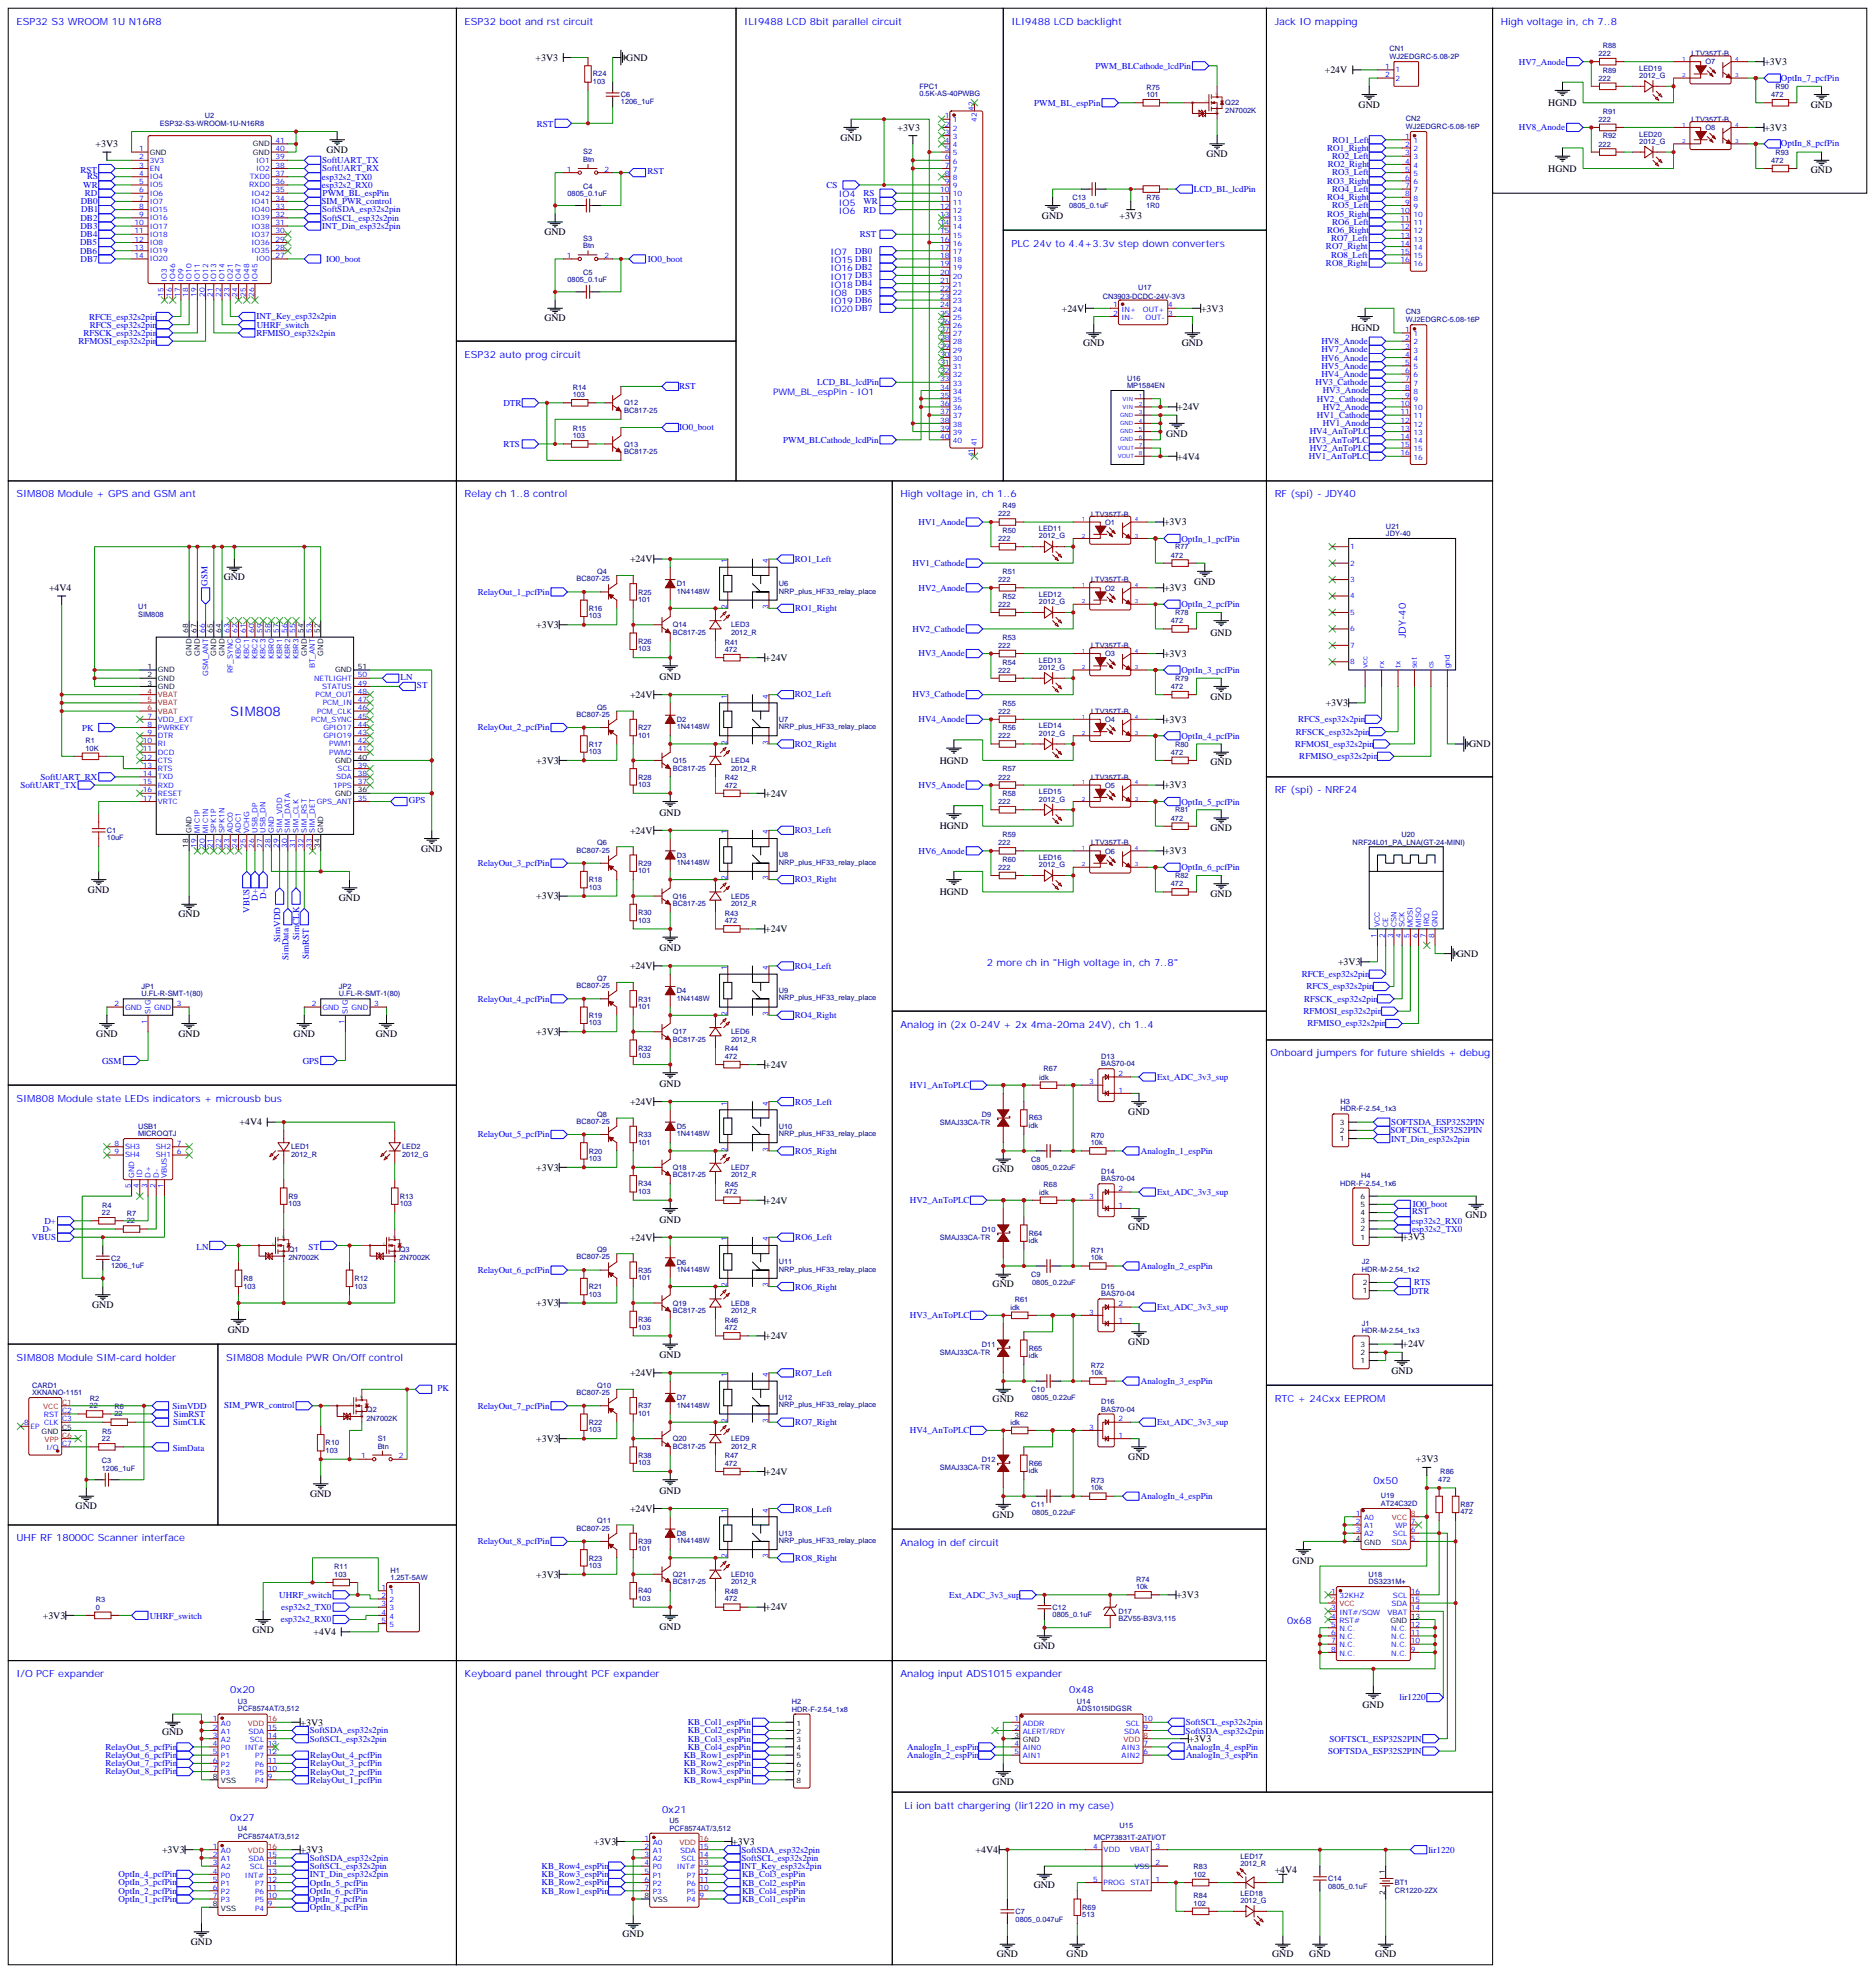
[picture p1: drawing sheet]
<svg xmlns="http://www.w3.org/2000/svg" width="804mm" height="847mm" viewBox="0 0 804 847" stroke-linecap="round" stroke-linejoin="round" font-family="sans-serif">
<defs><g id="words">
<text font-size="5.6" fill="#00f" x="98.8" y="307.4">SIM808</text>
<g font-size="4.2" fill="#00f">
<text x="7.1" y="10.6">ESP32 S3 WROOM 1U N16R8</text>
<text x="199.3" y="10.6">ESP32 boot and rst circuit</text>
<text x="319.3" y="10.6">ILI9488 LCD 8bit parallel circuit</text>
<text x="433.9" y="10.6">ILI9488 LCD backlight</text>
<text x="546.8" y="10.6">Jack IO mapping</text>
<text x="643.8" y="10.6">High voltage in, ch 7..8</text>
<text x="433.9" y="105.8">PLC 24v to 4.4+3.3v step down converters</text>
<text x="199.3" y="153.5">ESP32 auto prog circuit</text>
<text x="7.1" y="213.4">SIM808 Module + GPS and GSM ant</text>
<text x="199.3" y="213.4">Relay ch 1..8 control</text>
<text x="386.3" y="213.4">High voltage in, ch 1..6</text>
<text x="546.8" y="213.4">RF (spi) - JDY40</text>
<text x="603" y="273.9" transform="rotate(-90 603 273.9)">JDY-40</text>
<text x="546.8" y="340.4">RF (spi) - NRF24</text>
<text x="423.3" y="414.5">2 more ch in &quot;High voltage in, ch 7..8&quot;</text>
<text x="386.3" y="441">Analog in (2x 0-24V + 2x 4ma-20ma 24V), ch 1..4</text>
<text x="545" y="453.3">Onboard jumpers for future shields + debug</text>
<text x="7.1" y="472.7">SIM808 Module state LEDs indicators + microusb bus</text>
<text x="7.1" y="583.8">SIM808 Module SIM-card holder</text>
<text x="97" y="583.8">SIM808 Module PWR On/Off control</text>
<text x="546.8" y="601.5">RTC + 24Cxx EEPROM</text>
<text x="589.1" y="636.8">0x50</text>
<text x="7.1" y="661.5">UHF RF 18000C Scanner interface</text>
<text x="386.3" y="663.2">Analog in def circuit</text>
<text x="552.1" y="696.7">0x68</text>
<text x="7.1" y="719.7">I/O PCF expander</text>
<text x="199.3" y="719.7">Keyboard panel throught PCF expander</text>
<text x="386.3" y="719.7">Analog input ADS1015 expander</text>
<text x="98.8" y="726.7">0x20</text>
<text x="458.6" y="726.7">0x48</text>
<text x="284" y="777.9">0x21</text>
<text x="388.1" y="776.1">Li ion batt chargering (lir1220 in my case)</text>
<text x="98.8" y="781.4">0x27</text>
</g>
<g font-size="4.2">
<text x="229.8" y="26.1">+3V3</text>
<text x="268.6" y="26.1">GND</text>
<text x="756.9" y="27.9">+3V3</text>
<text x="568.3" y="31.4">+24V</text>
<text x="582.8" y="46.2">GND</text>
<text x="664.2" y="45.5">HGND</text>
<text x="776.8" y="46.2">GND</text>
<text x="385" y="56.1">+3V3</text>
<text x="756.9" y="56.1">+3V3</text>
<text x="41" y="63.1">+3V3</text>
<text x="140.1" y="65.6">GND</text>
<text x="360.5" y="60.3">GND</text>
<text x="517.5" y="67.4">GND</text>
<text x="664.2" y="73.7">HGND</text>
<text x="776.8" y="74.4">GND</text>
<text x="447" y="93.8">GND</text>
<text x="480.2" y="93.9">+3V3</text>
<text x="233.5" y="100.9">GND</text>
<text x="233.5" y="137.9">GND</text>
<text x="455.5" y="133.7">+24V</text>
<text x="515.2" y="133.7">+3V3</text>
<text x="579.6" y="141.9">HGND</text>
<text x="464.6" y="148.5">GND</text>
<text x="506.9" y="148.5">GND</text>
<text x="505" y="176.1">+24V</text>
<text x="500.2" y="187.3">GND</text>
<text x="505" y="197.2">+4V4</text>
<text x="499.4" y="225.4">+3V3</text>
<text x="270.3" y="241.3">+24V</text>
<text x="96" y="249.1">GND</text>
<text x="512.2" y="250.8">GND</text>
<text x="21" y="253.6">+4V4</text>
<text x="499.4" y="253.7">+3V3</text>
<text x="230" y="269.5">+3V3</text>
<text x="519.3" y="273.1">GND</text>
<text x="499.4" y="281.9">+3V3</text>
<text x="328.3" y="283.6">+24V</text>
<text x="282.9" y="291.8">GND</text>
<text x="270.3" y="299.5">+24V</text>
<text x="519.3" y="300.2">GND</text>
<text x="568.7" y="303">+3V3</text>
<text x="499.4" y="310.1">+3V3</text>
<text x="630.2" y="320.7">GND</text>
<text x="230" y="327.7">+3V3</text>
<text x="403.1" y="327.7">HGND</text>
<text x="519.3" y="328.4">GND</text>
<text x="328.3" y="341.8">+24V</text>
<text x="499.4" y="338.3">+3V3</text>
<text x="282.9" y="350">GND</text>
<text x="270.3" y="357.7">+24V</text>
<text x="403.1" y="356">HGND</text>
<text x="519.3" y="356.7">GND</text>
<text x="180.6" y="365.5">GND</text>
<text x="499.4" y="366.6">+3V3</text>
<text x="37.7" y="383.1">GND</text>
<text x="145.3" y="386.6">GND</text>
<text x="230" y="385.9">+3V3</text>
<text x="403.1" y="384.2">HGND</text>
<text x="519.3" y="384.9">GND</text>
<text x="76.6" y="393.7">GND</text>
<text x="328.3" y="400.1">+24V</text>
<text x="282.9" y="408.2">GND</text>
<text x="624.9" y="410.6">GND</text>
<text x="270.3" y="415.9">+24V</text>
<text x="574" y="414.2">+3V3</text>
<text x="41.3" y="444.9">GND</text>
<text x="76.6" y="444.9">GND</text>
<text x="125.9" y="444.9">GND</text>
<text x="161.2" y="444.9">GND</text>
<text x="230" y="444.1">+3V3</text>
<text x="328.3" y="458.3">+24V</text>
<text x="282.9" y="466.5">GND</text>
<text x="270.3" y="474.1">+24V</text>
<text x="484" y="478.4">GND</text>
<text x="102.8" y="483">+4V4</text>
<text x="230" y="502.3">+3V3</text>
<text x="425.8" y="503.1">GND</text>
<text x="328.3" y="516.5">+24V</text>
<text x="282.9" y="524.7">GND</text>
<text x="484" y="527.8">GND</text>
<text x="628.6" y="522.8">GND</text>
<text x="270.3" y="532.3">+24V</text>
<text x="601.7" y="532.3">+3V3</text>
<text x="425.8" y="552.5">GND</text>
<text x="39.5" y="561.3">GND</text>
<text x="230" y="560.5">+3V3</text>
<text x="97.7" y="571.9">GND</text>
<text x="328.3" y="574.7">+24V</text>
<text x="484" y="577.1">GND</text>
<text x="601.7" y="578.2">+24V</text>
<text x="282.9" y="582.9">GND</text>
<text x="270.3" y="590.5">+24V</text>
<text x="596.9" y="589.5">GND</text>
<text x="425.8" y="601.8">GND</text>
<text x="230" y="618.7">+3V3</text>
<text x="484" y="626.5">GND</text>
<text x="607.4" y="627.6">+3V3</text>
<text x="328.3" y="632.9">+24V</text>
<text x="282.9" y="641.1">GND</text>
<text x="32.5" y="647.7">GND</text>
<text x="133" y="642.4">GND</text>
<text x="270.3" y="648.8">+24V</text>
<text x="425.8" y="651.2">GND</text>
<text x="554.5" y="671.2">GND</text>
<text x="230" y="677">+3V3</text>
<text x="504.6" y="685.8">+3V3</text>
<text x="18.4" y="694.6">+3V3</text>
<text x="328.3" y="691.1">+24V</text>
<text x="108.3" y="700.6">GND</text>
<text x="134.5" y="701.7">+4V4</text>
<text x="282.9" y="699.3">GND</text>
<text x="443.4" y="707.7">GND</text>
<text x="584.5" y="732.9">GND</text>
<text x="128.9" y="740.5">+3V3</text>
<text x="69.5" y="744.7">GND</text>
<text x="509.9" y="747.6">+3V3</text>
<text x="425.8" y="765.9">GND</text>
<text x="254.7" y="791.6">+3V3</text>
<text x="314.1" y="791.6">+3V3</text>
<text x="69.5" y="795.2">+3V3</text>
<text x="128.9" y="795.2">+3V3</text>
<text x="418.5" y="795.2">+4V4</text>
<text x="546.8" y="803.6">+4V4</text>
<text x="443.4" y="810">GND</text>
<text x="267.1" y="831.1">GND</text>
<text x="81.8" y="834.7">GND</text>
<text x="427.6" y="840">GND</text>
<text x="457.6" y="840">GND</text>
<text x="545.7" y="840">GND</text>
<text x="561.6" y="840">GND</text>
<text x="589.8" y="840">GND</text>
</g>
<g font-size="3.9" fill="#00f">
<text x="470" y="29.4">PWM_BLCathode_lcdPin</text>
<text x="651.5" y="27.7">HV7_Anode</text>
<text x="764" y="34.6">OptIn_7_pcfPin</text>
<text x="443.6" y="45.3">PWM_BL_espPin</text>
<text x="230.3" y="54.6">RST</text>
<text x="651.5" y="56">HV8_Anode</text>
<text x="569.4" y="64.7">RO1_Right</text>
<text x="571.6" y="61.2">RO1_Left</text>
<text x="764" y="62.8">OptIn_8_pcfPin</text>
<text x="138.2" y="70">SoftUART_TX</text>
<text x="569.5" y="71.8">RO2_Right</text>
<text x="571.5" y="68.2">RO2_Left</text>
<text x="34.5" y="74.1">RST</text>
<text x="37.4" y="77">RS</text>
<text x="138.1" y="77.2">esp32s2_TX0</text>
<text x="138.2" y="73.6">SoftUART_RX</text>
<text x="277.7" y="74.8">RST</text>
<text x="571.5" y="75.3">RO3_Left</text>
<text x="35.7" y="80.5">WR</text>
<text x="138.1" y="80.7">esp32s2_RX0</text>
<text x="354.5" y="80.6">CS</text>
<text x="512.2" y="82.3">LCD_BL_lcdPin</text>
<text x="569.4" y="78.8">RO3_Right</text>
<text x="571.5" y="82.4">RO4_Left</text>
<text x="34.6" y="87.6">DB0</text>
<text x="36.3" y="84.1">RD</text>
<text x="137.9" y="87.7">SIM_PWR_control</text>
<text x="138.4" y="84.1">PWM_BL_espPin</text>
<text x="359.8" y="84.7">IO4</text>
<text x="359.8" y="88.2">IO5</text>
<text x="370.4" y="87.7">WR</text>
<text x="370.4" y="84.1">RS</text>
<text x="569.4" y="85.9">RO4_Right</text>
<text x="571.5" y="89.4">RO5_Left</text>
<text x="34.5" y="94.8">DB2</text>
<text x="34.9" y="91.2">DB1</text>
<text x="138.2" y="94.7">SoftSCL_esp32s2pin</text>
<text x="138.2" y="91.2">SoftSDA_esp32s2pin</text>
<text x="359.8" y="91.7">IO6</text>
<text x="370.4" y="91.2">RD</text>
<text x="569.4" y="92.9">RO5_Right</text>
<text x="34.5" y="98.4">DB3</text>
<text x="34.5" y="101.9">DB4</text>
<text x="138.2" y="98.2">INT_Din_esp32s2pin</text>
<text x="368.8" y="101.8">RST</text>
<text x="569.4" y="100">RO6_Right</text>
<text x="571.5" y="96.5">RO6_Left</text>
<text x="34.3" y="105.3">DB5</text>
<text x="568.8" y="107">RO7_Right</text>
<text x="571" y="103.5">RO7_Left</text>
<text x="34.3" y="108.8">DB6</text>
<text x="34.5" y="112.4">DB7</text>
<text x="139.9" y="112.4">IO0_boot</text>
<text x="277.9" y="112.4">IO0_boot</text>
<text x="356.3" y="109.4">IO7</text>
<text x="356.3" y="112.9">IO15 DB1</text>
<text x="366.9" y="108.8">DB0</text>
<text x="571" y="110.6">RO8_Left</text>
<text x="356.3" y="116.4">IO16 DB2</text>
<text x="356.3" y="119.9">IO17 DB3</text>
<text x="568.8" y="114.1">RO8_Right</text>
<text x="356.3" y="123.5">IO18 DB4</text>
<text x="356.3" y="127">IO8</text>
<text x="356.3" y="130.5">IO19 DB6</text>
<text x="366.9" y="126.5">DB5</text>
<text x="38.3" y="137.1">RFCE_esp32s2pin</text>
<text x="110" y="137">INT_Key_esp32s2pin</text>
<text x="356.3" y="134.1">IO20 DB7</text>
<text x="38.5" y="140.6">RFCS_esp32s2pin</text>
<text x="110.1" y="140.7">UHRF_switch</text>
<text x="33.7" y="147.7">RFMOSI_esp32s2pin</text>
<text x="35.8" y="144.2">RFSCK_esp32s2pin</text>
<text x="110" y="144.1">RFMISO_esp32s2pin</text>
<text x="566.9" y="147.7">HV8_Anode</text>
<text x="566.9" y="154.7">HV6_Anode</text>
<text x="566.9" y="151.2">HV7_Anode</text>
<text x="566.9" y="161.8">HV4_Anode</text>
<text x="566.9" y="158.3">HV5_Anode</text>
<text x="291.4" y="167.1">RST</text>
<text x="350.6" y="165.3">LCD_BL_lcdPin</text>
<text x="564.3" y="165.3">HV3_Cathode</text>
<text x="331.6" y="169.3">PWM_BL_espPin - IO1</text>
<text x="564.9" y="172.3">HV2_Cathode</text>
<text x="567.4" y="168.8">HV3_Anode</text>
<text x="215.9" y="174.1">DTR</text>
<text x="564.9" y="179.4">HV1_Cathode</text>
<text x="567.4" y="175.8">HV2_Anode</text>
<text x="291.4" y="184.7">IO0_boot</text>
<text x="567.4" y="182.9">HV1_Anode</text>
<text x="215.9" y="191.8">RTS</text>
<text x="335.9" y="189.9">PWM_BLCathode_lcdPin</text>
<text x="561.4" y="189.9">HV3_AnToPLC</text>
<text x="561.9" y="186.4">HV4_AnToPLC</text>
<text x="561.4" y="197">HV1_AnToPLC</text>
<text x="561.9" y="193.4">HV2_AnToPLC</text>
<text x="394" y="225.2">HV1_Anode</text>
<text x="506.8" y="232.4">OptIn_1_pcfPin</text>
<text x="340.9" y="241.1">RO1_Left</text>
<text x="391.5" y="242.9">HV1_Cathode</text>
<text x="89" y="251.4" transform="rotate(-90 89 251.4)">GSM</text>
<text x="204.9" y="255.2">RelayOut_1_pcfPin</text>
<text x="394" y="253.4">HV2_Anode</text>
<text x="341.1" y="262.4">RO1_Right</text>
<text x="506.8" y="260.6">OptIn_2_pcfPin</text>
<text x="391.5" y="271.1">HV2_Cathode</text>
<text x="394" y="281.7">HV3_Anode</text>
<text x="171.8" y="291.8">LN</text>
<text x="506.8" y="288.8">OptIn_3_pcfPin</text>
<text x="178.9" y="295.3">ST</text>
<text x="340.9" y="299.3">RO2_Left</text>
<text x="391.5" y="299.3">HV3_Cathode</text>
<text x="394" y="309.9">HV4_Anode</text>
<text x="556.9" y="309.9">RFCS_esp32s2pin</text>
<text x="35.3" y="313.8">PK</text>
<text x="204.9" y="313.4">RelayOut_2_pcfPin</text>
<text x="506.8" y="317">OptIn_4_pcfPin</text>
<text x="555.9" y="315.2">RFSCK_esp32s2pin</text>
<text x="340.9" y="320.5">RO2_Right</text>
<text x="555.6" y="320.5">RFMOSI_esp32s2pin</text>
<text x="557.4" y="325.8">RFMISO_esp32s2pin</text>
<text x="17.4" y="334.6">SoftUART_RX</text>
<text x="8.7" y="338.2">SoftUART_TX</text>
<text x="394" y="338.2">HV5_Anode</text>
<text x="175.4" y="344.7">GPS</text>
<text x="506.8" y="345.3">OptIn_5_pcfPin</text>
<text x="340.9" y="357.5">RO3_Left</text>
<text x="204.9" y="371.6">RelayOut_3_pcfPin</text>
<text x="394" y="366.4">HV6_Anode</text>
<text x="506.8" y="373.5">OptIn_6_pcfPin</text>
<text x="340.9" y="378.7">RO3_Right</text>
<text x="110.6" y="386.5" transform="rotate(-90 110.6 386.5)">D+</text>
<text x="114.1" y="385.7" transform="rotate(-90 114.1 385.7)">D-</text>
<text x="107" y="391.7" transform="rotate(-90 107 391.7)">VBUS</text>
<text x="120.2" y="404.1" transform="rotate(-90 120.2 404.1)">SimVDD</text>
<text x="128.3" y="403.2" transform="rotate(-90 128.3 403.2)">SimCLK</text>
<text x="123.7" y="412" transform="rotate(-90 123.7 412)">SimData</text>
<text x="132.5" y="411.7" transform="rotate(-90 132.5 411.7)">SimRST</text>
<text x="340.9" y="415.7">RO4_Left</text>
<text x="558.4" y="419.3">RFCE_esp32s2pin</text>
<text x="560.4" y="424.6">RFCS_esp32s2pin</text>
<text x="204.9" y="429.8">RelayOut_4_pcfPin</text>
<text x="559.5" y="429.9">RFSCK_esp32s2pin</text>
<text x="340.9" y="436.9">RO4_Right</text>
<text x="559.1" y="435.2">RFMOSI_esp32s2pin</text>
<text x="560.9" y="440.5">RFMISO_esp32s2pin</text>
<text x="43.8" y="456.8">GSM</text>
<text x="129.9" y="456.8">GPS</text>
<text x="390.3" y="466.9">HV1_AnToPLC</text>
<text x="496.4" y="463.5">Ext_ADC_3v3_sup</text>
<text x="341.2" y="474">RO5_Left</text>
<text x="596.8" y="482.9">SOFTSDA_ESP32S2PIN</text>
<text x="204.9" y="488">RelayOut_5_pcfPin</text>
<text x="596.4" y="486.4">SOFTSCL_ESP32S2PIN</text>
<text x="596.8" y="489.9">INT_Din_esp32s2pin</text>
<text x="341.2" y="495.2">RO5_Right</text>
<text x="489.4" y="495.1">AnalogIn_1_espPin</text>
<text x="496.4" y="512.9">Ext_ADC_3v3_sup</text>
<text x="390.3" y="516.3">HV2_AnToPLC</text>
<text x="605.8" y="521.1">RST</text>
<text x="606" y="518.1">IO0_boot</text>
<text x="19" y="525.1">D+</text>
<text x="605.5" y="525.2">esp32s2_RX0</text>
<text x="13.7" y="532.2">VBUS</text>
<text x="18.2" y="528.6">D-</text>
<text x="341.2" y="532.2">RO6_Left</text>
<text x="605.7" y="528.6">esp32s2_TX0</text>
<text x="84.4" y="536.2">LN</text>
<text x="132.4" y="536.2">ST</text>
<text x="489.4" y="544.6">AnalogIn_2_espPin</text>
<text x="204.9" y="546.3">RelayOut_6_pcfPin</text>
<text x="606.6" y="551.4">RTS</text>
<text x="341.2" y="553.4">RO6_Right</text>
<text x="605.4" y="555.2">DTR</text>
<text x="496.4" y="562.3">Ext_ADC_3v3_sup</text>
<text x="390.3" y="565.7">HV3_AnToPLC</text>
<text x="341.2" y="590.5">RO7_Left</text>
<text x="489.4" y="594">AnalogIn_3_espPin</text>
<text x="187.6" y="597.1">PK</text>
<text x="74" y="604.6">SimVDD</text>
<text x="96.2" y="604.4">SIM_PWR_control</text>
<text x="204.9" y="604.5">RelayOut_7_pcfPin</text>
<text x="74.3" y="611.6">SimCLK</text>
<text x="74.6" y="608.1">SimRST</text>
<text x="341.2" y="611.6">RO7_Right</text>
<text x="496.4" y="611.7">Ext_ADC_3v3_sup</text>
<text x="390.3" y="615.1">HV4_AnToPLC</text>
<text x="74.1" y="622.8">SimData</text>
<text x="489.4" y="643.3">AnalogIn_4_espPin</text>
<text x="341.2" y="648.7">RO8_Left</text>
<text x="204.9" y="662.7">RelayOut_8_pcfPin</text>
<text x="341.2" y="669.8">RO8_Right</text>
<text x="119.8" y="685.6">UHRF_switch</text>
<text x="407.2" y="685.6">Ext_ADC_3v3_sup</text>
<text x="64.3" y="694.6">UHRF_switch</text>
<text x="120.6" y="690.8">esp32s2_TX0</text>
<text x="120.4" y="696.1">esp32s2_RX0</text>
<text x="600.4" y="729.7">lir1220</text>
<text x="132.9" y="743.8">SoftSDA_esp32s2pin</text>
<text x="295" y="740.3">KB_Col1_espPin</text>
<text x="295" y="743.8">KB_Col2_espPin</text>
<text x="508.6" y="744">SoftSDA_esp32s2pin</text>
<text x="508.6" y="740.4">SoftSCL_esp32s2pin</text>
<text x="132.9" y="747.3">SoftSCL_esp32s2pin</text>
<text x="295" y="747.3">KB_Col3_espPin</text>
<text x="570.4" y="747.3">SOFTSCL_ESP32S2PIN</text>
<text x="45.3" y="750.9">RelayOut_5_pcfPin</text>
<text x="45.3" y="754.4">RelayOut_6_pcfPin</text>
<text x="133.1" y="754.5">RelayOut_4_pcfPin</text>
<text x="293.3" y="754.4">KB_Row1_espPin</text>
<text x="295" y="750.9">KB_Col4_espPin</text>
<text x="389.2" y="751">AnalogIn_1_espPin</text>
<text x="389.2" y="754.5">AnalogIn_2_espPin</text>
<text x="508.8" y="754.5">AnalogIn_3_espPin</text>
<text x="508.9" y="750.9">AnalogIn_4_espPin</text>
<text x="569.7" y="752.6">SOFTSDA_ESP32S2PIN</text>
<text x="45.3" y="757.9">RelayOut_7_pcfPin</text>
<text x="45.3" y="761.4">RelayOut_8_pcfPin</text>
<text x="133.1" y="758">RelayOut_3_pcfPin</text>
<text x="133.1" y="761.5">RelayOut_2_pcfPin</text>
<text x="293.3" y="761.4">KB_Row3_espPin</text>
<text x="293.3" y="757.9">KB_Row2_espPin</text>
<text x="133.1" y="765.1">RelayOut_1_pcfPin</text>
<text x="293.3" y="765">KB_Row4_espPin</text>
<text x="318.1" y="795.1">SoftSDA_esp32s2pin</text>
<text x="612.8" y="795.1">lir1220</text>
<text x="132.9" y="802">SoftSCL_esp32s2pin</text>
<text x="132.9" y="798.5">SoftSDA_esp32s2pin</text>
<text x="232.3" y="802">KB_Row4_espPin</text>
<text x="318.1" y="798.6">SoftSCL_esp32s2pin</text>
<text x="318.1" y="802">INT_Key_esp32s2pin</text>
<text x="50.9" y="805.6">OptIn_4_pcfPin</text>
<text x="50.9" y="809.1">OptIn_3_pcfPin</text>
<text x="132.9" y="809.2">OptIn_5_pcfPin</text>
<text x="132.9" y="805.5">INT_Din_esp32s2pin</text>
<text x="232.3" y="809.1">KB_Row2_espPin</text>
<text x="232.3" y="805.5">KB_Row3_espPin</text>
<text x="318.3" y="809.2">KB_Col2_espPin</text>
<text x="318.3" y="805.6">KB_Col3_espPin</text>
<text x="50.9" y="812.6">OptIn_2_pcfPin</text>
<text x="132.5" y="816">OptIn_7_pcfPin</text>
<text x="132.9" y="812.7">OptIn_6_pcfPin</text>
<text x="232.3" y="812.6">KB_Row1_espPin</text>
<text x="318.3" y="812.7">KB_Col4_espPin</text>
<text x="50.9" y="816.1">OptIn_1_pcfPin</text>
<text x="132.9" y="819.8">OptIn_8_pcfPin</text>
<text x="318.3" y="816.2">KB_Col1_espPin</text>
</g>
<g font-size="3.2" fill="#000080">
<text x="596.1" y="22">CN1</text>
<text x="687.6" y="20.6">R88</text>
<text x="596.1" y="25.2">WJ2EDGRC-5.08-2P</text>
<text x="685.7" y="24.1">222</text>
<text x="725.6" y="24.1">LTV357T-B</text>
<text x="731.6" y="27.6">O7</text>
<text x="254.4" y="36">103</text>
<text x="254.4" y="32.8">R24</text>
<text x="685.7" y="34.7">222</text>
<text x="687.6" y="31.2">R89</text>
<text x="703.2" y="33.5">2012_G</text>
<text x="703.2" y="30.4">LED19</text>
<text x="266.3" y="41.6">C6</text>
<text x="394.4" y="41.3">0.5K-AS-40PWBG</text>
<text x="394.4" y="38.2">FPC1</text>
<text x="491.8" y="41.6">101</text>
<text x="491.8" y="38.4">R75</text>
<text x="759.8" y="41.7">472</text>
<text x="761.7" y="38.2">R90</text>
<text x="266.3" y="44.8">1206_1uF</text>
<text x="525.6" y="45.2">Q22</text>
<text x="87.9" y="50.5">U2</text>
<text x="525.6" y="48.4">2N7002K</text>
<text x="603.1" y="52">CN2</text>
<text x="685.7" y="52.3">222</text>
<text x="687.6" y="48.8">R91</text>
<text x="725.6" y="52.3">LTV357T-B</text>
<text x="68.5" y="54.1">ESP32-S3-WROOM-1U-N16R8</text>
<text x="603.1" y="55.2">WJ2EDGRC-5.08-16P</text>
<text x="687.6" y="59.4">R92</text>
<text x="703.2" y="58.6">LED20</text>
<text x="731.6" y="55.9">O8</text>
<text x="685.7" y="62.9">222</text>
<text x="703.2" y="61.7">2012_G</text>
<text x="250.1" y="69.4">Btn</text>
<text x="250.1" y="66.2">S2</text>
<text x="759.8" y="69.9">472</text>
<text x="761.7" y="66.4">R93</text>
<text x="250.1" y="81.1">C4</text>
<text x="243.4" y="84.1">0805_0.1uF</text>
<text x="458.6" y="89.4">0805_0.1uF</text>
<text x="460" y="85.8">C13</text>
<text x="491.7" y="89.3">1R0</text>
<text x="491.8" y="85.8">R76</text>
<text x="250.1" y="106.4">Btn</text>
<text x="250.1" y="103.2">S3</text>
<text x="250.1" y="118.2">C5</text>
<text x="243.4" y="121.1">0805_0.1uF</text>
<text x="488.3" y="124.5">U17</text>
<text x="473" y="128.1">CN3903-DCDC-24V-3V3</text>
<text x="603.1" y="134.9">CN3</text>
<text x="603.1" y="138.1">WJ2EDGRC-5.08-16P</text>
<text x="245.7" y="167.2">R14</text>
<text x="483.5" y="166.5">MP1584EN</text>
<text x="483.5" y="163.3">U16</text>
<text x="245.7" y="170.4">103</text>
<text x="267.8" y="174">Q12</text>
<text x="267.8" y="177.2">BC817-25</text>
<text x="245.7" y="184.8">R15</text>
<text x="245.7" y="188">103</text>
<text x="267.8" y="191.6">Q13</text>
<text x="267.8" y="194.9">BC817-25</text>
<text x="428.2" y="221.6">222</text>
<text x="430" y="218.1">R49</text>
<text x="468" y="221.7">LTV357T-B</text>
<text x="445.7" y="227.9">LED11</text>
<text x="474.1" y="225.2">O1</text>
<text x="594.6" y="227.1">U21</text>
<text x="428.2" y="232.2">222</text>
<text x="430" y="228.7">R50</text>
<text x="445.7" y="231.1">2012_G</text>
<text x="594.6" y="230">JDY-40</text>
<text x="502.3" y="239.3">472</text>
<text x="504.1" y="235.8">R77</text>
<text x="247.4" y="249.4">BC807-25</text>
<text x="256.2" y="246.3">Q4</text>
<text x="290.3" y="251.6">D1</text>
<text x="334.1" y="251.5">U6</text>
<text x="428.2" y="249.9">222</text>
<text x="430" y="246.4">R51</text>
<text x="468" y="249.9">LTV357T-B</text>
<text x="273.8" y="255.1">R25</text>
<text x="290.3" y="254.8">1N4148W</text>
<text x="334.1" y="254.7">NRP_plus_HF33_relay_place</text>
<text x="430" y="256.9">R52</text>
<text x="445.7" y="256.2">LED12</text>
<text x="474.1" y="253.4">O2</text>
<text x="59.3" y="261.5">U1</text>
<text x="252.6" y="262.2">R16</text>
<text x="273.8" y="258.3">101</text>
<text x="428.2" y="260.4">222</text>
<text x="445.7" y="259.3">2012_G</text>
<text x="504.1" y="264">R78</text>
<text x="59.3" y="264.6">SIM808</text>
<text x="252.6" y="265.4">103</text>
<text x="288.6" y="269.2">Q14</text>
<text x="313.6" y="269.2">LED3</text>
<text x="502.3" y="267.5">472</text>
<text x="288.6" y="272.4">BC817-25</text>
<text x="313.6" y="272.4">2012_R</text>
<text x="430" y="274.6">R53</text>
<text x="273.8" y="279.5">103</text>
<text x="273.8" y="276.3">R26</text>
<text x="311" y="279.8">472</text>
<text x="311" y="276.6">R41</text>
<text x="428.2" y="278.1">222</text>
<text x="468" y="278.1">LTV357T-B</text>
<text x="474.1" y="281.6">O3</text>
<text x="430" y="285.2">R54</text>
<text x="445.7" y="287.5">2012_G</text>
<text x="445.7" y="284.4">LED13</text>
<text x="428.2" y="288.7">222</text>
<text x="504.1" y="292.2">R79</text>
<text x="502.3" y="295.7">472</text>
<text x="256.2" y="304.5">Q5</text>
<text x="430" y="302.8">R55</text>
<text x="247.4" y="307.6">BC807-25</text>
<text x="290.3" y="309.8">D2</text>
<text x="334.1" y="309.7">U7</text>
<text x="428.2" y="306.3">222</text>
<text x="468" y="306.3">LTV357T-B</text>
<text x="474.1" y="309.9">O4</text>
<text x="273.8" y="316.5">101</text>
<text x="273.8" y="313.4">R27</text>
<text x="290.3" y="313">1N4148W</text>
<text x="334.1" y="312.9">NRP_plus_HF33_relay_place</text>
<text x="428.2" y="316.9">222</text>
<text x="430" y="313.4">R56</text>
<text x="445.7" y="315.7">2012_G</text>
<text x="445.7" y="312.6">LED14</text>
<text x="36.7" y="322.1">10K</text>
<text x="36.7" y="318.9">R1</text>
<text x="252.6" y="323.6">103</text>
<text x="252.6" y="320.4">R17</text>
<text x="502.3" y="323.9">472</text>
<text x="504.1" y="320.4">R80</text>
<text x="288.6" y="327.4">Q15</text>
<text x="313.6" y="327.4">LED4</text>
<text x="273.8" y="334.5">R28</text>
<text x="288.6" y="330.6">BC817-25</text>
<text x="311" y="334.8">R42</text>
<text x="313.6" y="330.6">2012_R</text>
<text x="428.2" y="334.5">222</text>
<text x="430" y="331">R57</text>
<text x="468" y="334.5">LTV357T-B</text>
<text x="273.8" y="337.7">103</text>
<text x="311" y="338">472</text>
<text x="430" y="341.6">R58</text>
<text x="445.7" y="340.8">LED15</text>
<text x="474.1" y="338.1">O5</text>
<text x="428.2" y="345.1">222</text>
<text x="445.7" y="344">2012_G</text>
<text x="502.3" y="352.2">472</text>
<text x="504.1" y="348.7">R81</text>
<text x="45.9" y="357.5">C1</text>
<text x="430" y="359.2">R59</text>
<text x="601.1" y="359.1">U20</text>
<text x="45.9" y="360.6">10uF</text>
<text x="247.4" y="365.8">BC807-25</text>
<text x="256.2" y="362.7">Q6</text>
<text x="428.2" y="362.7">222</text>
<text x="468" y="362.8">LTV357T-B</text>
<text x="580.3" y="362.7">NRF24L01_PA_LNA(GT-24-MINI)</text>
<text x="273.8" y="371.6">R29</text>
<text x="290.3" y="371.2">1N4148W</text>
<text x="290.3" y="368">D3</text>
<text x="334.1" y="371.1">NRP_plus_HF33_relay_place</text>
<text x="334.1" y="367.9">U8</text>
<text x="430" y="369.8">R60</text>
<text x="445.7" y="369.1">LED16</text>
<text x="474.1" y="366.3">O6</text>
<text x="273.8" y="374.7">101</text>
<text x="428.2" y="373.3">222</text>
<text x="445.7" y="372.2">2012_G</text>
<text x="504.1" y="376.9">R82</text>
<text x="252.6" y="381.8">103</text>
<text x="252.6" y="378.6">R18</text>
<text x="502.3" y="380.4">472</text>
<text x="288.6" y="388.9">BC817-25</text>
<text x="288.6" y="385.6">Q16</text>
<text x="313.6" y="388.9">2012_R</text>
<text x="313.6" y="385.6">LED5</text>
<text x="273.8" y="395.9">103</text>
<text x="273.8" y="392.7">R30</text>
<text x="311" y="393">R43</text>
<text x="311" y="396.2">472</text>
<text x="60.7" y="424.4">JP1</text>
<text x="145.3" y="424.4">JP2</text>
<text x="247.4" y="424">BC807-25</text>
<text x="256.2" y="420.9">Q7</text>
<text x="60.7" y="427.6">U.FL-R-SMT-1(80)</text>
<text x="145.3" y="427.6">U.FL-R-SMT-1(80)</text>
<text x="273.8" y="429.8">R31</text>
<text x="290.3" y="429.5">1N4148W</text>
<text x="290.3" y="426.2">D4</text>
<text x="334.1" y="429.3">NRP_plus_HF33_relay_place</text>
<text x="334.1" y="426.2">U9</text>
<text x="252.6" y="436.8">R19</text>
<text x="273.8" y="432.9">101</text>
<text x="252.6" y="440">103</text>
<text x="288.6" y="443.9">Q17</text>
<text x="313.6" y="443.9">LED6</text>
<text x="288.6" y="447.1">BC817-25</text>
<text x="313.6" y="447.1">2012_R</text>
<text x="273.8" y="454.1">103</text>
<text x="273.8" y="450.9">R32</text>
<text x="311" y="454.4">472</text>
<text x="311" y="451.2">R44</text>
<text x="472.4" y="454.3">D13</text>
<text x="447.7" y="459.8">R67</text>
<text x="472.4" y="457.6">BAS70-04</text>
<text x="445.8" y="463.3">idk</text>
<text x="575" y="473.8">H3</text>
<text x="256.2" y="479.1">Q8</text>
<text x="421.2" y="479.1">D9</text>
<text x="575" y="477">HDR-F-2.54_1x3</text>
<text x="59.2" y="484.4">USB1</text>
<text x="247.4" y="482.3">BC807-25</text>
<text x="290.3" y="484.4">D5</text>
<text x="334.1" y="484.4">U10</text>
<text x="403.2" y="482.7">SMAJ33CA-TR</text>
<text x="441.3" y="484">idk</text>
<text x="441.3" y="480.8">R63</text>
<text x="59.2" y="487.5">MICROQTJ</text>
<text x="273.8" y="491.2">101</text>
<text x="273.8" y="488">R33</text>
<text x="290.3" y="487.7">1N4148W</text>
<text x="334.1" y="487.5">NRP_plus_HF33_relay_place</text>
<text x="467.9" y="491.4">10k</text>
<text x="467.9" y="488.3">R70</text>
<text x="124.9" y="496.4">2012_R</text>
<text x="124.9" y="493.3">LED1</text>
<text x="172.5" y="496.4">2012_G</text>
<text x="172.5" y="493.3">LED2</text>
<text x="252.6" y="495">R20</text>
<text x="252.6" y="498.2">103</text>
<text x="288.6" y="502.1">Q18</text>
<text x="313.6" y="502.1">LED7</text>
<text x="442.4" y="498.6">C8</text>
<text x="442.8" y="502.1">0805_0.22uF</text>
<text x="472.4" y="503.7">D14</text>
<text x="273.8" y="509.1">R34</text>
<text x="288.6" y="505.3">BC817-25</text>
<text x="311" y="509.4">R45</text>
<text x="313.6" y="505.3">2012_R</text>
<text x="447.7" y="509.2">R68</text>
<text x="472.4" y="506.9">BAS70-04</text>
<text x="574.9" y="509.1">HDR-F-2.54_1x6</text>
<text x="583.9" y="505.5">H4</text>
<text x="123.8" y="514.4">R9</text>
<text x="171.4" y="514.4">R13</text>
<text x="273.8" y="512.3">103</text>
<text x="311" y="512.6">472</text>
<text x="445.8" y="512.7">idk</text>
<text x="43.8" y="521.4">22</text>
<text x="43.8" y="518.2">R4</text>
<text x="54.3" y="521.7">R7</text>
<text x="123.8" y="517.7">103</text>
<text x="171.4" y="517.7">103</text>
<text x="54.3" y="524.9">22</text>
<text x="403.2" y="532.1">SMAJ33CA-TR</text>
<text x="421.2" y="528.5">D10</text>
<text x="441.3" y="533.4">idk</text>
<text x="441.3" y="530.2">R64</text>
<text x="123.9" y="537.3">Q1</text>
<text x="171.5" y="537.3">Q3</text>
<text x="256.2" y="537.3">Q9</text>
<text x="467.9" y="537.7">R71</text>
<text x="47.6" y="544.1">1206_1uF</text>
<text x="47.6" y="540.9">C2</text>
<text x="123.7" y="540.8">2N7002K</text>
<text x="171.3" y="540.8">2N7002K</text>
<text x="247.4" y="540.5">BC807-25</text>
<text x="290.3" y="545.9">1N4148W</text>
<text x="290.3" y="542.6">D6</text>
<text x="334.1" y="545.7">NRP_plus_HF33_relay_place</text>
<text x="334.1" y="542.6">U11</text>
<text x="467.9" y="540.8">10k</text>
<text x="584.2" y="545.7">HDR-M-2.54_1x2</text>
<text x="584.2" y="542.6">J2</text>
<text x="104.4" y="549.7">R8</text>
<text x="152" y="549.7">R12</text>
<text x="273.8" y="549.4">101</text>
<text x="273.8" y="546.2">R35</text>
<text x="442.4" y="548">C9</text>
<text x="442.8" y="551.5">0805_0.22uF</text>
<text x="104.4" y="552.9">103</text>
<text x="152" y="552.9">103</text>
<text x="252.6" y="556.4">103</text>
<text x="252.6" y="553.2">R21</text>
<text x="472.4" y="556.3">BAS70-04</text>
<text x="472.4" y="553.1">D15</text>
<text x="288.6" y="563.5">BC817-25</text>
<text x="288.6" y="560.3">Q19</text>
<text x="313.6" y="563.5">2012_R</text>
<text x="313.6" y="560.3">LED8</text>
<text x="433.5" y="562.1">idk</text>
<text x="435.3" y="558.6">R61</text>
<text x="273.8" y="567.4">R36</text>
<text x="311" y="567.6">R46</text>
<text x="584.2" y="569">J1</text>
<text x="273.8" y="570.5">103</text>
<text x="311" y="570.8">472</text>
<text x="584.2" y="572.2">HDR-M-2.54_1x3</text>
<text x="403.2" y="581.5">SMAJ33CA-TR</text>
<text x="421.2" y="577.9">D11</text>
<text x="441.3" y="579.7">R65</text>
<text x="441.3" y="582.9">idk</text>
<text x="467.9" y="587.1">R72</text>
<text x="467.9" y="590.2">10k</text>
<text x="13.8" y="598.7">XKNANO-1151</text>
<text x="13.8" y="595.5">CARD1</text>
<text x="247.4" y="598.7">BC807-25</text>
<text x="256.2" y="595.5">Q10</text>
<text x="442.4" y="597.4">C10</text>
<text x="38.5" y="604.3">22</text>
<text x="38.5" y="601.1">R2</text>
<text x="49.1" y="604.6">R6</text>
<text x="273.8" y="604.4">R37</text>
<text x="290.3" y="604.1">1N4148W</text>
<text x="290.3" y="600.9">D7</text>
<text x="334.1" y="604">NRP_plus_HF33_relay_place</text>
<text x="334.1" y="600.8">U12</text>
<text x="442.8" y="600.9">0805_0.22uF</text>
<text x="472.4" y="605.7">BAS70-04</text>
<text x="472.4" y="602.5">D16</text>
<text x="49" y="607.8">22</text>
<text x="157.2" y="609.6">2N7002K</text>
<text x="157.4" y="606.1">Q2</text>
<text x="252.6" y="611.5">R22</text>
<text x="273.8" y="607.6">101</text>
<text x="433.5" y="611.5">idk</text>
<text x="435.3" y="608">R62</text>
<text x="43.8" y="615.2">R5</text>
<text x="252.6" y="614.6">103</text>
<text x="43.8" y="618.4">22</text>
<text x="139.7" y="623.5">103</text>
<text x="139.7" y="620.3">R10</text>
<text x="162" y="621.6">Btn</text>
<text x="162" y="618.4">S1</text>
<text x="288.6" y="621.7">BC817-25</text>
<text x="288.6" y="618.5">Q20</text>
<text x="313.6" y="621.7">2012_R</text>
<text x="313.6" y="618.5">LED9</text>
<text x="43.7" y="627.9">C3</text>
<text x="273.8" y="628.7">103</text>
<text x="273.8" y="625.6">R38</text>
<text x="311" y="629">472</text>
<text x="311" y="625.8">R47</text>
<text x="421.2" y="627.3">D12</text>
<text x="441.3" y="629.1">R66</text>
<text x="43.7" y="631.1">1206_1uF</text>
<text x="403.2" y="630.8">SMAJ33CA-TR</text>
<text x="441.3" y="632.3">idk</text>
<text x="617.9" y="632.6">R86</text>
<text x="467.9" y="639.6">10k</text>
<text x="467.9" y="636.5">R73</text>
<text x="617" y="636.1">472</text>
<text x="442.4" y="646.8">C11</text>
<text x="592.3" y="646.2">AT24C32D</text>
<text x="592.3" y="643">U19</text>
<text x="626.5" y="646.7">R87</text>
<text x="256.2" y="653.8">Q11</text>
<text x="442.8" y="650.3">0805_0.22uF</text>
<text x="626.5" y="649.9">472</text>
<text x="247.4" y="656.9">BC807-25</text>
<text x="290.3" y="659.1">D8</text>
<text x="334.1" y="659">U13</text>
<text x="273.8" y="665.8">101</text>
<text x="273.8" y="662.6">R39</text>
<text x="290.3" y="662.3">1N4148W</text>
<text x="334.1" y="662.2">NRP_plus_HF33_relay_place</text>
<text x="252.6" y="669.7">R23</text>
<text x="143.4" y="676.6">103</text>
<text x="143.4" y="673.5">R11</text>
<text x="167.4" y="674.9">H1</text>
<text x="252.6" y="672.8">103</text>
<text x="288.6" y="676.7">Q21</text>
<text x="313.6" y="676.7">LED10</text>
<text x="587.1" y="676.6">U18</text>
<text x="167.4" y="678">1.25T-5AW</text>
<text x="273.8" y="683.8">R40</text>
<text x="288.6" y="679.9">BC817-25</text>
<text x="313.6" y="679.9">2012_R</text>
<text x="487.3" y="681.9">10k</text>
<text x="487.3" y="678.8">R74</text>
<text x="587.1" y="679.8">DS3231M+</text>
<text x="41.1" y="687.5">R3</text>
<text x="273.8" y="686.9">103</text>
<text x="311" y="687.2">472</text>
<text x="311" y="684">R48</text>
<text x="41.1" y="690.7">0</text>
<text x="451.6" y="694">0805_0.1uF</text>
<text x="451.6" y="690.8">C12</text>
<text x="479.8" y="695.8">BZV55-B3V3,115</text>
<text x="479.8" y="692.6">D17</text>
<text x="102" y="731.2">U3</text>
<text x="339.7" y="731.3">H2</text>
<text x="462" y="731.4">U14</text>
<text x="102" y="734.4">PCF8574AT/3,512</text>
<text x="339.7" y="734.5">HDR-F-2.54_1x8</text>
<text x="462" y="734.4">ADS1015IDGSR</text>
<text x="102" y="785.8">U4</text>
<text x="287.2" y="785.5">PCF8574AT/3,512</text>
<text x="287.2" y="782.3">U5</text>
<text x="480.3" y="784.3">U15</text>
<text x="102" y="789.1">PCF8574AT/3,512</text>
<text x="469.3" y="789.6">MCP73831T-2ATI/OT</text>
<text x="532.1" y="797.7">LED17</text>
<text x="512" y="802.2">R83</text>
<text x="532.1" y="800.8">2012_R</text>
<text x="512" y="805.4">102</text>
<text x="569.7" y="807.2">C14</text>
<text x="598.3" y="809">BT1</text>
<text x="512" y="814.5">R84</text>
<text x="532.1" y="813.6">LED18</text>
<text x="569.7" y="810.5">0805_0.1uF</text>
<text x="598.3" y="812.2">CR1220-2ZX</text>
<text x="435.7" y="821.3">C7</text>
<text x="464.3" y="819.6">R69</text>
<text x="512" y="817.7">102</text>
<text x="532.1" y="816.7">2012_G</text>
<text x="435.7" y="824.6">0805_0.047uF</text>
<text x="464.3" y="822.8">513</text>
</g>
<g font-size="3.2" fill="#00f">
<text x="594.2" y="29.6">1</text>
<text x="594.2" y="33.2">2</text>
<text x="598.7" y="31">1</text>
<text x="598.7" y="34.6">2</text>
<text x="417.7" y="47.6" transform="rotate(-90 417.7 47.6)">42</text>
<text x="405.3" y="50.8">1</text>
<text x="408.8" y="52.6">1</text>
<text x="419.1" y="52.4" transform="rotate(-90 419.1 52.4)">42</text>
<text x="405.3" y="54.3">2</text>
<text x="405.3" y="57.9">3</text>
<text x="408.8" y="56.1">2</text>
<text x="408.8" y="59.6">3</text>
<text x="602.8" y="59.6">1</text>
<text x="59.7" y="64.9">1</text>
<text x="118.2" y="61.4">41</text>
<text x="118.2" y="64.9">40</text>
<text x="405.3" y="61.4">4</text>
<text x="405.3" y="64.9">5</text>
<text x="408.8" y="63.1">4</text>
<text x="602.8" y="63.1">2</text>
<text x="606.3" y="61.4">1</text>
<text x="606.3" y="64.9">2</text>
<text x="59.7" y="72">3</text>
<text x="59.7" y="68.4">2</text>
<text x="64.2" y="69.9">3V3</text>
<text x="109.9" y="69.9">IO1</text>
<text x="118.2" y="72">38</text>
<text x="118.2" y="68.4">39</text>
<text x="405.3" y="68.4">6</text>
<text x="405.3" y="72">7</text>
<text x="408.8" y="66.7">5</text>
<text x="408.8" y="70.2">6</text>
<text x="602.8" y="66.7">3</text>
<text x="602.8" y="70.2">4</text>
<text x="606.3" y="68.4">3</text>
<text x="606.3" y="72">4</text>
<text x="59.7" y="75.5">4</text>
<text x="64.2" y="76.9">IO4</text>
<text x="64.2" y="73.4">EN</text>
<text x="107.1" y="76.9">TXD0</text>
<text x="109.9" y="73.4">IO2</text>
<text x="118.2" y="75.5">37</text>
<text x="243.2" y="73.7">1</text>
<text x="259.3" y="73.7">2</text>
<text x="405.3" y="75.5">8</text>
<text x="408.8" y="73.7">7</text>
<text x="408.8" y="77.3">8</text>
<text x="602.8" y="73.7">5</text>
<text x="602.8" y="77.3">6</text>
<text x="606.3" y="75.5">5</text>
<text x="59.7" y="82.6">6</text>
<text x="59.7" y="79">5</text>
<text x="64.2" y="84">IO6</text>
<text x="64.2" y="80.4">IO5</text>
<text x="106.9" y="80.4">RXD0</text>
<text x="107.8" y="84">IO42</text>
<text x="118.2" y="82.6">35</text>
<text x="118.2" y="79">36</text>
<text x="403.2" y="82.6">10</text>
<text x="405.3" y="79">9</text>
<text x="408.8" y="80.8">9</text>
<text x="602.8" y="80.8">7</text>
<text x="606.3" y="79">6</text>
<text x="606.3" y="82.6">7</text>
<text x="59.7" y="89.6">8</text>
<text x="59.7" y="86.1">7</text>
<text x="64.2" y="87.5">IO7</text>
<text x="107.8" y="87.5">IO41</text>
<text x="118.2" y="89.6">33</text>
<text x="118.2" y="86.1">34</text>
<text x="403.2" y="86.1">11</text>
<text x="403.2" y="89.6">12</text>
<text x="408.8" y="84.3">10</text>
<text x="408.8" y="87.8">11</text>
<text x="602.8" y="84.3">8</text>
<text x="602.8" y="87.8">9</text>
<text x="606.3" y="86.1">8</text>
<text x="606.3" y="89.6">9</text>
<text x="59.7" y="93.1">9</text>
<text x="64.2" y="94.5">IO16</text>
<text x="64.2" y="91">IO15</text>
<text x="107.8" y="94.5">IO39</text>
<text x="107.8" y="91">IO40</text>
<text x="118.2" y="93.1">32</text>
<text x="403.2" y="93.1">13</text>
<text x="408.8" y="91.4">12</text>
<text x="408.8" y="94.9">13</text>
<text x="600.8" y="91.4">10</text>
<text x="600.8" y="94.9">11</text>
<text x="606.3" y="93.1">10</text>
<text x="57.7" y="100.2">11</text>
<text x="57.7" y="96.7">10</text>
<text x="64.2" y="101.6">IO18</text>
<text x="64.2" y="98.1">IO17</text>
<text x="107.8" y="101.6">IO37</text>
<text x="107.8" y="98.1">IO38</text>
<text x="118.2" y="100.2">30</text>
<text x="118.2" y="96.7">31</text>
<text x="403.2" y="96.7">14</text>
<text x="403.2" y="100.2">15</text>
<text x="408.8" y="98.4">14</text>
<text x="408.8" y="102">15</text>
<text x="600.8" y="98.4">12</text>
<text x="600.8" y="102">13</text>
<text x="606.3" y="96.7">11</text>
<text x="606.3" y="100.2">12</text>
<text x="57.7" y="107.2">13</text>
<text x="57.7" y="103.7">12</text>
<text x="64.2" y="105.1">IO8</text>
<text x="107.8" y="105.1">IO36</text>
<text x="118.2" y="107.2">28</text>
<text x="118.2" y="103.7">29</text>
<text x="403.2" y="103.7">16</text>
<text x="403.2" y="107.2">17</text>
<text x="408.8" y="105.5">16</text>
<text x="600.8" y="105.5">14</text>
<text x="606.3" y="103.7">13</text>
<text x="606.3" y="107.2">14</text>
<text x="57.7" y="110.8">14</text>
<text x="64.2" y="112.2">IO20</text>
<text x="64.2" y="108.7">IO19</text>
<text x="107.8" y="108.7">IO35</text>
<text x="109.9" y="112.2">IO0</text>
<text x="118.2" y="110.8">27</text>
<text x="243.2" y="110.8">1</text>
<text x="259.3" y="110.8">2</text>
<text x="403.2" y="110.8">18</text>
<text x="408.8" y="109">17</text>
<text x="408.8" y="112.5">18</text>
<text x="600.8" y="109">15</text>
<text x="600.8" y="112.5">16</text>
<text x="606.3" y="110.8">15</text>
<text x="403.2" y="114.3">19</text>
<text x="403.2" y="117.8">20</text>
<text x="408.8" y="116.1">19</text>
<text x="408.8" y="119.6">20</text>
<text x="606.3" y="114.3">16</text>
<text x="71.6" y="121" transform="rotate(-90 71.6 121)">IO3</text>
<text x="75.1" y="121" transform="rotate(-90 75.1 121)">IO46</text>
<text x="78.7" y="121" transform="rotate(-90 78.7 121)">IO9</text>
<text x="82.2" y="121" transform="rotate(-90 82.2 121)">IO10</text>
<text x="85.7" y="121" transform="rotate(-90 85.7 121)">IO11</text>
<text x="89.3" y="121" transform="rotate(-90 89.3 121)">IO12</text>
<text x="92.8" y="121" transform="rotate(-90 92.8 121)">IO13</text>
<text x="96.3" y="121" transform="rotate(-90 96.3 121)">IO14</text>
<text x="99.8" y="121" transform="rotate(-90 99.8 121)">IO21</text>
<text x="103.4" y="121" transform="rotate(-90 103.4 121)">IO47</text>
<text x="106.9" y="121" transform="rotate(-90 106.9 121)">IO48</text>
<text x="110.4" y="121" transform="rotate(-90 110.4 121)">IO45</text>
<text x="403.2" y="121.4">21</text>
<text x="403.2" y="124.9">22</text>
<text x="408.8" y="123.1">21</text>
<text x="70.2" y="127.5" transform="rotate(-90 70.2 127.5)">15</text>
<text x="73.7" y="127.5" transform="rotate(-90 73.7 127.5)">16</text>
<text x="77.3" y="127.5" transform="rotate(-90 77.3 127.5)">17</text>
<text x="80.8" y="127.5" transform="rotate(-90 80.8 127.5)">18</text>
<text x="84.3" y="127.5" transform="rotate(-90 84.3 127.5)">19</text>
<text x="87.8" y="127.5" transform="rotate(-90 87.8 127.5)">20</text>
<text x="91.4" y="127.5" transform="rotate(-90 91.4 127.5)">21</text>
<text x="94.9" y="127.5" transform="rotate(-90 94.9 127.5)">22</text>
<text x="98.4" y="127.5" transform="rotate(-90 98.4 127.5)">23</text>
<text x="102" y="127.5" transform="rotate(-90 102 127.5)">24</text>
<text x="105.5" y="127.5" transform="rotate(-90 105.5 127.5)">25</text>
<text x="109" y="127.5" transform="rotate(-90 109 127.5)">26</text>
<text x="403.2" y="128.4">23</text>
<text x="403.2" y="131.9">24</text>
<text x="408.8" y="126.6">22</text>
<text x="408.8" y="130.2">23</text>
<text x="477.6" y="131.9">1</text>
<text x="501.1" y="131.9">4</text>
<text x="403.2" y="135.5">25</text>
<text x="408.8" y="133.7">24</text>
<text x="408.8" y="137.2">25</text>
<text x="477.6" y="135.5">2</text>
<text x="481.1" y="133.7">IN+</text>
<text x="481.1" y="137.2">IN-</text>
<text x="490.3" y="133.7">OUT+</text>
<text x="491.4" y="137.2">OUT-</text>
<text x="501.1" y="135.5">3</text>
<text x="403.2" y="139">26</text>
<text x="403.2" y="142.5">27</text>
<text x="408.8" y="140.8">26</text>
<text x="602.8" y="142.5">1</text>
<text x="403.2" y="146.1">28</text>
<text x="403.2" y="149.6">29</text>
<text x="408.8" y="144.3">27</text>
<text x="408.8" y="147.8">28</text>
<text x="602.8" y="146.1">2</text>
<text x="602.8" y="149.6">3</text>
<text x="606.3" y="144.3">1</text>
<text x="606.3" y="147.8">2</text>
<text x="403.2" y="153.1">30</text>
<text x="408.8" y="151.3">29</text>
<text x="408.8" y="154.9">30</text>
<text x="602.8" y="153.1">4</text>
<text x="606.3" y="151.3">3</text>
<text x="606.3" y="154.9">4</text>
<text x="403.2" y="156.6">31</text>
<text x="403.2" y="160.2">32</text>
<text x="408.8" y="158.4">31</text>
<text x="408.8" y="161.9">32</text>
<text x="602.8" y="156.6">5</text>
<text x="602.8" y="160.2">6</text>
<text x="606.3" y="158.4">5</text>
<text x="606.3" y="161.9">6</text>
<text x="403.2" y="163.7">33</text>
<text x="403.2" y="167.2">34</text>
<text x="408.8" y="165.5">33</text>
<text x="602.8" y="163.7">7</text>
<text x="602.8" y="167.2">8</text>
<text x="606.3" y="165.5">7</text>
<text x="403.2" y="170.7">35</text>
<text x="408.8" y="169">34</text>
<text x="408.8" y="172.5">35</text>
<text x="602.8" y="170.7">9</text>
<text x="606.3" y="169">8</text>
<text x="606.3" y="172.5">9</text>
<text x="403.2" y="174.3">36</text>
<text x="403.2" y="177.8">37</text>
<text x="408.8" y="176">36</text>
<text x="408.8" y="179.6">37</text>
<text x="600.8" y="174.3">10</text>
<text x="600.8" y="177.8">11</text>
<text x="606.3" y="176">10</text>
<text x="606.3" y="179.6">11</text>
<text x="403.2" y="181.3">38</text>
<text x="403.2" y="184.9">39</text>
<text x="408.8" y="183.1">38</text>
<text x="600.8" y="181.3">12</text>
<text x="600.8" y="184.9">13</text>
<text x="606.3" y="183.1">12</text>
<text x="403.2" y="188.4">40</text>
<text x="408.8" y="186.6">39</text>
<text x="408.8" y="190.1">40</text>
<text x="419.1" y="191.6" transform="rotate(-90 419.1 191.6)">41</text>
<text x="600.8" y="188.4">14</text>
<text x="600.8" y="191.9">15</text>
<text x="606.3" y="186.6">13</text>
<text x="606.3" y="190.1">14</text>
<text x="417.7" y="196.3" transform="rotate(-90 417.7 196.3)">41</text>
<text x="600.8" y="195.4">16</text>
<text x="606.3" y="193.7">15</text>
<text x="606.3" y="197.2">16</text>
<text x="579.3" y="235.7">1</text>
<text x="311.9" y="241.7" transform="rotate(-90 311.9 241.7)">1</text>
<text x="329.5" y="241.7" transform="rotate(-90 329.5 241.7)">4</text>
<text x="579.3" y="242.7">2</text>
<text x="579.3" y="249.8">3</text>
<text x="579.3" y="256.8">4</text>
<text x="311.9" y="261.3" transform="rotate(-90 311.9 261.3)">2</text>
<text x="329.5" y="261.3" transform="rotate(-90 329.5 261.3)">3</text>
<text x="579.3" y="263.9">5</text>
<text x="87.8" y="271.6" transform="rotate(-90 87.8 271.6)">66</text>
<text x="98.4" y="271.6" transform="rotate(-90 98.4 271.6)">63</text>
<text x="102" y="271.6" transform="rotate(-90 102 271.6)">62</text>
<text x="105.5" y="271.6" transform="rotate(-90 105.5 271.6)">61</text>
<text x="109" y="271.6" transform="rotate(-90 109 271.6)">60</text>
<text x="112.5" y="271.6" transform="rotate(-90 112.5 271.6)">59</text>
<text x="116.1" y="271.6" transform="rotate(-90 116.1 271.6)">58</text>
<text x="119.6" y="271.6" transform="rotate(-90 119.6 271.6)">57</text>
<text x="123.1" y="271.6" transform="rotate(-90 123.1 271.6)">56</text>
<text x="126.6" y="271.6" transform="rotate(-90 126.6 271.6)">55</text>
<text x="133.7" y="271.6" transform="rotate(-90 133.7 271.6)">53</text>
<text x="579.3" y="270.9">6</text>
<text x="579.3" y="278">7</text>
<text x="103.4" y="282.7" transform="rotate(-90 103.4 282.7)">KBC0</text>
<text x="106.9" y="282.7" transform="rotate(-90 106.9 282.7)">KBC1</text>
<text x="110.4" y="282.7" transform="rotate(-90 110.4 282.7)">KBC2</text>
<text x="113.9" y="282.7" transform="rotate(-90 113.9 282.7)">KBC3</text>
<text x="117.5" y="282.7" transform="rotate(-90 117.5 282.7)">KBR0</text>
<text x="121" y="282.7" transform="rotate(-90 121 282.7)">KBR1</text>
<text x="124.5" y="282.7" transform="rotate(-90 124.5 282.7)">KBR2</text>
<text x="128.1" y="282.7" transform="rotate(-90 128.1 282.7)">KBR3</text>
<text x="135.1" y="286.8" transform="rotate(-90 135.1 286.8)">BT_ANT</text>
<text x="579.3" y="285">8</text>
<text x="586.7" y="286.8" transform="rotate(-90 586.7 286.8)">vcc</text>
<text x="593.7" y="286.8" transform="rotate(-90 593.7 286.8)">rx</text>
<text x="600.8" y="286.8" transform="rotate(-90 600.8 286.8)">tx</text>
<text x="607.8" y="286.8" transform="rotate(-90 607.8 286.8)">set</text>
<text x="614.9" y="286.8" transform="rotate(-90 614.9 286.8)">cs</text>
<text x="621.9" y="286.8" transform="rotate(-90 621.9 286.8)">gnd</text>
<text x="89.3" y="289.9" transform="rotate(-90 89.3 289.9)">GSM_ANT</text>
<text x="99.8" y="288.9" transform="rotate(-90 99.8 288.9)">RF_SYNC</text>
<text x="134.8" y="292.1">NETLIGHT</text>
<text x="153.5" y="290.7">50</text>
<text x="135.4" y="299.2">PCM_OUT</text>
<text x="138.3" y="295.6">STATUS</text>
<text x="153.5" y="297.7">48</text>
<text x="153.5" y="294.2">49</text>
<text x="311.9" y="299.9" transform="rotate(-90 311.9 299.9)">1</text>
<text x="329.5" y="299.9" transform="rotate(-90 329.5 299.9)">4</text>
<text x="138.5" y="302.7">PCM_IN</text>
<text x="153.5" y="304.8">46</text>
<text x="153.5" y="301.3">47</text>
<text x="63.2" y="308.3">7</text>
<text x="63.2" y="311.9">8</text>
<text x="67.7" y="309.7">VDD_EXT</text>
<text x="133.5" y="309.7">PCM_SYNC</text>
<text x="136" y="306.2">PCM_CLK</text>
<text x="153.5" y="311.9">44</text>
<text x="153.5" y="308.3">45</text>
<text x="63.2" y="315.4">9</text>
<text x="67.7" y="313.3">PWRKEY</text>
<text x="67.7" y="316.8">DTR</text>
<text x="138.8" y="316.8">GPIO19</text>
<text x="138.8" y="313.3">GPIO17</text>
<text x="153.5" y="315.4">43</text>
<text x="61.2" y="318.9">10</text>
<text x="61.2" y="322.4">11</text>
<text x="67.7" y="320.3">RI</text>
<text x="67.7" y="323.9">DCD</text>
<text x="141.2" y="323.9">PWM2</text>
<text x="141.2" y="320.3">PWM1</text>
<text x="153.5" y="322.4">41</text>
<text x="153.5" y="318.9">42</text>
<text x="311.9" y="319.5" transform="rotate(-90 311.9 319.5)">2</text>
<text x="329.5" y="319.5" transform="rotate(-90 329.5 319.5)">3</text>
<text x="61.2" y="326">12</text>
<text x="61.2" y="329.5">13</text>
<text x="67.7" y="327.4">CTS</text>
<text x="153.5" y="329.5">39</text>
<text x="61.2" y="333">14</text>
<text x="67.7" y="330.9">RTS</text>
<text x="67.7" y="334.4">TXD</text>
<text x="144.2" y="334.4">SDA</text>
<text x="144.8" y="330.9">SCL</text>
<text x="153.5" y="333">38</text>
<text x="61.2" y="336.6">15</text>
<text x="61.2" y="340.1">16</text>
<text x="67.7" y="338">RXD</text>
<text x="67.7" y="341.5">RESET</text>
<text x="143" y="338">1PPS</text>
<text x="153.5" y="336.6">37</text>
<text x="61.2" y="343.6">17</text>
<text x="67.7" y="345">VRTC</text>
<text x="135.9" y="345">GPS_ANT</text>
<text x="153.5" y="343.6">35</text>
<text x="85.7" y="357.4" transform="rotate(-90 85.7 357.4)">MIC1P</text>
<text x="89.3" y="357.4" transform="rotate(-90 89.3 357.4)">MIC1N</text>
<text x="92.8" y="357.4" transform="rotate(-90 92.8 357.4)">SPK1P</text>
<text x="96.3" y="357.4" transform="rotate(-90 96.3 357.4)">SPK1N</text>
<text x="99.8" y="357.4" transform="rotate(-90 99.8 357.4)">ADC0</text>
<text x="103.4" y="357.4" transform="rotate(-90 103.4 357.4)">ADC1</text>
<text x="106.9" y="357.4" transform="rotate(-90 106.9 357.4)">VCHG</text>
<text x="110.4" y="357.4" transform="rotate(-90 110.4 357.4)">USB_DP</text>
<text x="113.9" y="357.4" transform="rotate(-90 113.9 357.4)">USB_DN</text>
<text x="117.5" y="357.4" transform="rotate(-90 117.5 357.4)">GND</text>
<text x="121" y="357.4" transform="rotate(-90 121 357.4)">SIM_VDD</text>
<text x="124.5" y="357.4" transform="rotate(-90 124.5 357.4)">SIM_DATA</text>
<text x="128.1" y="357.4" transform="rotate(-90 128.1 357.4)">SIM_CLK</text>
<text x="131.6" y="357.4" transform="rotate(-90 131.6 357.4)">SIM_RST</text>
<text x="135.1" y="357.4" transform="rotate(-90 135.1 357.4)">SIM_DET</text>
<text x="311.9" y="358.1" transform="rotate(-90 311.9 358.1)">1</text>
<text x="329.5" y="358.1" transform="rotate(-90 329.5 358.1)">4</text>
<text x="84.3" y="363.9" transform="rotate(-90 84.3 363.9)">19</text>
<text x="87.8" y="363.9" transform="rotate(-90 87.8 363.9)">20</text>
<text x="91.4" y="363.9" transform="rotate(-90 91.4 363.9)">21</text>
<text x="94.9" y="363.9" transform="rotate(-90 94.9 363.9)">22</text>
<text x="98.4" y="363.9" transform="rotate(-90 98.4 363.9)">23</text>
<text x="102" y="363.9" transform="rotate(-90 102 363.9)">24</text>
<text x="105.5" y="363.9" transform="rotate(-90 105.5 363.9)">25</text>
<text x="109" y="363.9" transform="rotate(-90 109 363.9)">26</text>
<text x="112.5" y="363.9" transform="rotate(-90 112.5 363.9)">27</text>
<text x="116.1" y="363.9" transform="rotate(-90 116.1 363.9)">28</text>
<text x="119.6" y="363.9" transform="rotate(-90 119.6 363.9)">29</text>
<text x="123.1" y="363.9" transform="rotate(-90 123.1 363.9)">30</text>
<text x="126.6" y="363.9" transform="rotate(-90 126.6 363.9)">31</text>
<text x="130.2" y="363.9" transform="rotate(-90 130.2 363.9)">32</text>
<text x="133.7" y="363.9" transform="rotate(-90 133.7 363.9)">33</text>
<text x="311.9" y="377.7" transform="rotate(-90 311.9 377.7)">2</text>
<text x="329.5" y="377.7" transform="rotate(-90 329.5 377.7)">3</text>
<text x="592" y="397.9" transform="rotate(-90 592 397.9)">VCC</text>
<text x="595.5" y="397.9" transform="rotate(-90 595.5 397.9)">CE</text>
<text x="599" y="397.9" transform="rotate(-90 599 397.9)">CSN</text>
<text x="602.5" y="397.9" transform="rotate(-90 602.5 397.9)">SCK</text>
<text x="606.1" y="397.9" transform="rotate(-90 606.1 397.9)">MOSI</text>
<text x="609.6" y="397.9" transform="rotate(-90 609.6 397.9)">MISO</text>
<text x="613.1" y="397.9" transform="rotate(-90 613.1 397.9)">IRQ</text>
<text x="616.7" y="397.9" transform="rotate(-90 616.7 397.9)">GND</text>
<text x="590.5" y="402.4" transform="rotate(-90 590.5 402.4)">1</text>
<text x="594.1" y="402.4" transform="rotate(-90 594.1 402.4)">2</text>
<text x="597.6" y="402.4" transform="rotate(-90 597.6 402.4)">3</text>
<text x="601.1" y="402.4" transform="rotate(-90 601.1 402.4)">4</text>
<text x="604.7" y="402.4" transform="rotate(-90 604.7 402.4)">5</text>
<text x="608.2" y="402.4" transform="rotate(-90 608.2 402.4)">6</text>
<text x="611.7" y="402.4" transform="rotate(-90 611.7 402.4)">7</text>
<text x="615.2" y="402.4" transform="rotate(-90 615.2 402.4)">8</text>
<text x="311.9" y="416.3" transform="rotate(-90 311.9 416.3)">1</text>
<text x="329.5" y="416.3" transform="rotate(-90 329.5 416.3)">4</text>
<text x="49.1" y="431.8">2</text>
<text x="75.8" y="431.8">3</text>
<text x="133.8" y="431.8">2</text>
<text x="160.5" y="431.8">3</text>
<text x="53.6" y="433.2">GND</text>
<text x="64.6" y="435" transform="rotate(-90 64.6 435)">SIG</text>
<text x="66.1" y="433.2">GND</text>
<text x="138.3" y="433.2">GND</text>
<text x="149.2" y="435" transform="rotate(-90 149.2 435)">SIG</text>
<text x="150.8" y="433.2">GND</text>
<text x="311.9" y="435.9" transform="rotate(-90 311.9 435.9)">2</text>
<text x="329.5" y="435.9" transform="rotate(-90 329.5 435.9)">3</text>
<text x="63.1" y="439.5" transform="rotate(-90 63.1 439.5)">1</text>
<text x="147.8" y="439.5" transform="rotate(-90 147.8 439.5)">1</text>
<text x="479.8" y="461.8">2</text>
<text x="467.2" y="465.3">3</text>
<text x="479.8" y="468.8">1</text>
<text x="311.9" y="474.5" transform="rotate(-90 311.9 474.5)">1</text>
<text x="329.5" y="474.5" transform="rotate(-90 329.5 474.5)">4</text>
<text x="49.1" y="491.8">8</text>
<text x="75.8" y="491.8">7</text>
<text x="49.1" y="495.3">9</text>
<text x="53.6" y="493.2">SH3</text>
<text x="53.6" y="496.7">SH4</text>
<text x="66.8" y="496.7">SH1</text>
<text x="66.8" y="493.2">SH2</text>
<text x="75.8" y="495.3">6</text>
<text x="311.9" y="494.1" transform="rotate(-90 311.9 494.1)">2</text>
<text x="329.5" y="494.1" transform="rotate(-90 329.5 494.1)">3</text>
<text x="57.5" y="505.5" transform="rotate(-90 57.5 505.5)">GND</text>
<text x="61" y="505.5" transform="rotate(-90 61 505.5)">ID</text>
<text x="64.6" y="505.5" transform="rotate(-90 64.6 505.5)">D+</text>
<text x="68.1" y="505.5" transform="rotate(-90 68.1 505.5)">D-</text>
<text x="71.6" y="505.5" transform="rotate(-90 71.6 505.5)">VBUS</text>
<text x="56.1" y="510" transform="rotate(-90 56.1 510)">5</text>
<text x="59.6" y="510" transform="rotate(-90 59.6 510)">4</text>
<text x="63.1" y="510" transform="rotate(-90 63.1 510)">3</text>
<text x="66.7" y="510" transform="rotate(-90 66.7 510)">2</text>
<text x="70.2" y="510" transform="rotate(-90 70.2 510)">1</text>
<text x="467.2" y="514.7">3</text>
<text x="479.8" y="511.2">2</text>
<text x="479.8" y="518.2">1</text>
<text x="311.9" y="532.7" transform="rotate(-90 311.9 532.7)">1</text>
<text x="329.5" y="532.7" transform="rotate(-90 329.5 532.7)">4</text>
<text x="311.9" y="552.3" transform="rotate(-90 311.9 552.3)">2</text>
<text x="329.5" y="552.3" transform="rotate(-90 329.5 552.3)">3</text>
<text x="479.8" y="560.6">2</text>
<text x="467.2" y="564.1">3</text>
<text x="479.8" y="567.6">1</text>
<text x="311.9" y="590.9" transform="rotate(-90 311.9 590.9)">1</text>
<text x="329.5" y="590.9" transform="rotate(-90 329.5 590.9)">4</text>
<text x="10.3" y="611.7">8</text>
<text x="18.8" y="608.2">RST</text>
<text x="19" y="611.7">CLK</text>
<text x="26.6" y="610">C3</text>
<text x="26.6" y="606.4">C2</text>
<text x="311.9" y="610.6" transform="rotate(-90 311.9 610.6)">2</text>
<text x="329.5" y="610.6" transform="rotate(-90 329.5 610.6)">3</text>
<text x="479.8" y="610">2</text>
<text x="13.1" y="613.1">EP</text>
<text x="467.2" y="613.5">3</text>
<text x="479.8" y="617">1</text>
<text x="19.9" y="622.3">I/O</text>
<text x="26.6" y="620.5">C7</text>
<text x="155" y="625.8">1</text>
<text x="171.1" y="625.8">2</text>
<text x="311.9" y="649.1" transform="rotate(-90 311.9 649.1)">1</text>
<text x="329.5" y="649.1" transform="rotate(-90 329.5 649.1)">4</text>
<text x="581.7" y="650.5">1</text>
<text x="585.2" y="652.3">A0</text>
<text x="581.7" y="654">2</text>
<text x="581.7" y="657.6">3</text>
<text x="585.2" y="655.8">A1</text>
<text x="585.2" y="659.3">A2</text>
<text x="597.6" y="659.3">SCL</text>
<text x="598.7" y="655.8">WP</text>
<text x="605.2" y="657.6">6</text>
<text x="605.2" y="654">7</text>
<text x="596.9" y="662.9">SDA</text>
<text x="605.2" y="661.1">5</text>
<text x="311.9" y="668.8" transform="rotate(-90 311.9 668.8)">2</text>
<text x="329.5" y="668.8" transform="rotate(-90 329.5 668.8)">3</text>
<text x="163.6" y="682.3">1</text>
<text x="163.6" y="685.8">2</text>
<text x="163.6" y="689.3">3</text>
<text x="167.1" y="684">1</text>
<text x="167.1" y="687.6">2</text>
<text x="571.1" y="684">1</text>
<text x="574.6" y="685.8">32KHZ</text>
<text x="596.9" y="689.3">SDA</text>
<text x="597.6" y="685.8">SCL</text>
<text x="605.2" y="687.6">15</text>
<text x="605.2" y="684">16</text>
<text x="163.6" y="692.9">4</text>
<text x="167.1" y="691.1">3</text>
<text x="167.1" y="694.6">4</text>
<text x="571.1" y="691.1">3</text>
<text x="571.1" y="694.6">4</text>
<text x="574.6" y="692.9">INT#/SQW</text>
<text x="595.2" y="692.9">VBAT</text>
<text x="605.2" y="691.1">14</text>
<text x="163.6" y="696.4">5</text>
<text x="167.1" y="698.1">5</text>
<text x="571.1" y="698.1">5</text>
<text x="571.1" y="701.7">6</text>
<text x="574.6" y="696.4">RST#</text>
<text x="574.6" y="699.9">N.C.</text>
<text x="596.8" y="699.9">N.C.</text>
<text x="605.2" y="701.7">11</text>
<text x="605.2" y="698.1">12</text>
<text x="571.1" y="705.2">7</text>
<text x="574.6" y="703.4">N.C.</text>
<text x="574.6" y="707">N.C.</text>
<text x="596.8" y="707">N.C.</text>
<text x="596.8" y="703.4">N.C.</text>
<text x="605.2" y="705.2">10</text>
<text x="571.1" y="708.7">8</text>
<text x="574.6" y="710.5">N.C.</text>
<text x="596.8" y="710.5">N.C.</text>
<text x="605.2" y="708.7">9</text>
<text x="91.3" y="738.7">1</text>
<text x="91.3" y="742.2">2</text>
<text x="94.8" y="740.5">A0</text>
<text x="114.8" y="742.2">15</text>
<text x="435.3" y="738.7">1</text>
<text x="435.3" y="742.2">2</text>
<text x="438.7" y="740.5">ADDR</text>
<text x="482.9" y="740.5">SCL</text>
<text x="490.5" y="742.2">9</text>
<text x="490.5" y="738.7">10</text>
<text x="91.3" y="745.8">3</text>
<text x="91.3" y="749.3">4</text>
<text x="94.8" y="744">A1</text>
<text x="94.8" y="747.5">A2</text>
<text x="106.6" y="744">SDA</text>
<text x="107.2" y="747.5">SCL</text>
<text x="114.8" y="749.3">13</text>
<text x="114.8" y="745.8">14</text>
<text x="435.3" y="749.3">4</text>
<text x="438.7" y="744">ALERT/RDY</text>
<text x="482.3" y="744">SDA</text>
<text x="490.5" y="749.3">7</text>
<text x="91.3" y="752.8">5</text>
<text x="94.8" y="751.1">P0</text>
<text x="94.8" y="754.6">P1</text>
<text x="105.1" y="751.1">INT#</text>
<text x="109.4" y="754.6">P7</text>
<text x="114.8" y="752.8">12</text>
<text x="435.3" y="752.8">5</text>
<text x="438.7" y="751.1">AIN0</text>
<text x="438.7" y="754.6">AIN1</text>
<text x="481.2" y="754.6">AIN2</text>
<text x="481.2" y="751.1">AIN3</text>
<text x="490.5" y="752.8">6</text>
<text x="91.3" y="756.4">6</text>
<text x="91.3" y="759.9">7</text>
<text x="94.8" y="758.1">P2</text>
<text x="94.8" y="761.6">P3</text>
<text x="109.4" y="761.6">P5</text>
<text x="109.4" y="758.1">P6</text>
<text x="114.8" y="759.9">10</text>
<text x="114.8" y="756.4">11</text>
<text x="109.4" y="765.2">P4</text>
<text x="114.8" y="763.4">9</text>
<text x="276.5" y="789.9">1</text>
<text x="280" y="791.6">A0</text>
<text x="91.3" y="793.4">1</text>
<text x="91.3" y="796.9">2</text>
<text x="94.8" y="795.2">A0</text>
<text x="114.8" y="796.9">15</text>
<text x="276.5" y="793.4">2</text>
<text x="276.5" y="796.9">3</text>
<text x="280" y="795.2">A1</text>
<text x="291.8" y="795.2">SDA</text>
<text x="300" y="796.9">14</text>
<text x="300" y="793.4">15</text>
<text x="468.9" y="793.4">4</text>
<text x="473.4" y="794.8">VDD</text>
<text x="484.7" y="794.8">VBAT</text>
<text x="495.7" y="793.4">3</text>
<text x="91.3" y="800.5">3</text>
<text x="91.3" y="804">4</text>
<text x="94.8" y="798.7">A1</text>
<text x="94.8" y="802.2">A2</text>
<text x="106.6" y="798.7">SDA</text>
<text x="107.2" y="802.2">SCL</text>
<text x="114.8" y="804">13</text>
<text x="114.8" y="800.5">14</text>
<text x="276.5" y="800.5">4</text>
<text x="276.5" y="804">5</text>
<text x="280" y="798.7">A2</text>
<text x="280" y="802.2">P0</text>
<text x="290.3" y="802.2">INT#</text>
<text x="292.4" y="798.7">SCL</text>
<text x="300" y="804">12</text>
<text x="300" y="800.5">13</text>
<text x="486.7" y="801.9">VSS</text>
<text x="495.7" y="800.5">2</text>
<text x="91.3" y="807.5">5</text>
<text x="94.8" y="805.7">P0</text>
<text x="94.8" y="809.3">P1</text>
<text x="105.1" y="805.7">INT#</text>
<text x="109.4" y="809.3">P7</text>
<text x="114.8" y="807.5">12</text>
<text x="276.5" y="807.5">6</text>
<text x="280" y="805.7">P1</text>
<text x="280" y="809.3">P2</text>
<text x="294.6" y="809.3">P6</text>
<text x="294.6" y="805.7">P7</text>
<text x="300" y="807.5">11</text>
<text x="468.9" y="807.5">5</text>
<text x="473.4" y="808.9">PROG</text>
<text x="484.9" y="808.9">STAT</text>
<text x="495.7" y="807.5">1</text>
<text x="91.3" y="811">6</text>
<text x="91.3" y="814.6">7</text>
<text x="94.8" y="812.8">P2</text>
<text x="109.4" y="812.8">P6</text>
<text x="114.8" y="814.6">10</text>
<text x="114.8" y="811">11</text>
<text x="276.5" y="811">7</text>
<text x="280" y="812.8">P3</text>
<text x="294.6" y="812.8">P5</text>
<text x="300" y="814.6">9</text>
<text x="300" y="811">10</text>
<text x="94.8" y="816.3">P3</text>
<text x="109.4" y="819.9">P4</text>
<text x="109.4" y="816.3">P5</text>
<text x="114.8" y="818.1">9</text>
<text x="294.6" y="816.3">P4</text>
</g>
<g font-size="3.2">
<text x="108.4" y="62.8">GND</text>
<text x="64.2" y="66.3">GND</text>
<text x="108.4" y="66.3">GND</text>
<text x="80.8" y="271.6" transform="rotate(-90 80.8 271.6)">68</text>
<text x="84.3" y="271.6" transform="rotate(-90 84.3 271.6)">67</text>
<text x="91.4" y="271.6" transform="rotate(-90 91.4 271.6)">65</text>
<text x="94.9" y="271.6" transform="rotate(-90 94.9 271.6)">64</text>
<text x="130.2" y="271.6" transform="rotate(-90 130.2 271.6)">54</text>
<text x="137.2" y="271.6" transform="rotate(-90 137.2 271.6)">52</text>
<text x="82.2" y="281.4" transform="rotate(-90 82.2 281.4)">GND</text>
<text x="85.7" y="281.4" transform="rotate(-90 85.7 281.4)">GND</text>
<text x="92.8" y="281.4" transform="rotate(-90 92.8 281.4)">GND</text>
<text x="96.3" y="281.4" transform="rotate(-90 96.3 281.4)">GND</text>
<text x="131.6" y="281.4" transform="rotate(-90 131.6 281.4)">GND</text>
<text x="138.6" y="281.4" transform="rotate(-90 138.6 281.4)">GND</text>
<text x="63.2" y="287.2">1</text>
<text x="153.5" y="287.2">51</text>
<text x="63.2" y="290.7">2</text>
<text x="67.7" y="288.6">GND</text>
<text x="67.7" y="292.1">GND</text>
<text x="143.7" y="288.6">GND</text>
<text x="63.2" y="294.2">3</text>
<text x="67.7" y="295.6">GND</text>
<text x="143.7" y="327.4">GND</text>
<text x="153.5" y="326">40</text>
<text x="143.7" y="341.5">GND</text>
<text x="153.5" y="340.1">36</text>
<text x="82.2" y="357.4" transform="rotate(-90 82.2 357.4)">GND</text>
<text x="138.6" y="357.4" transform="rotate(-90 138.6 357.4)">GND</text>
<text x="80.8" y="363.9" transform="rotate(-90 80.8 363.9)">18</text>
<text x="137.2" y="363.9" transform="rotate(-90 137.2 363.9)">34</text>
<text x="574.8" y="482.6">3</text>
<text x="574.8" y="489.7">1</text>
<text x="574.8" y="486.1">2</text>
<text x="583.6" y="514.3">6</text>
<text x="583.6" y="521.4">4</text>
<text x="583.6" y="517.9">5</text>
<text x="583.6" y="524.9">3</text>
<text x="583.6" y="532">1</text>
<text x="583.6" y="528.5">2</text>
<text x="584.7" y="551.4">2</text>
<text x="584.7" y="554.9">1</text>
<text x="583.6" y="577.8">3</text>
<text x="583.6" y="581.4">2</text>
<text x="583.6" y="584.9">1</text>
<text x="17.9" y="615.2">GND</text>
<text x="26.6" y="613.5">C5</text>
<text x="581.7" y="661.1">4</text>
<text x="585.2" y="662.9">GND</text>
<text x="605.2" y="694.6">13</text>
<text x="596.4" y="696.4">GND</text>
<text x="341.7" y="740.5">1</text>
<text x="341.7" y="744">2</text>
<text x="341.7" y="747.5">3</text>
<text x="435.3" y="745.8">3</text>
<text x="438.7" y="747.5">GND</text>
<text x="341.7" y="751.1">4</text>
<text x="341.7" y="754.6">5</text>
<text x="341.7" y="758.1">6</text>
<text x="341.7" y="761.6">7</text>
<text x="91.3" y="763.4">8</text>
<text x="94.8" y="765.2">VSS</text>
<text x="341.7" y="765.2">8</text>
<text x="594.1" y="804.3" transform="rotate(-90 594.1 804.3)">1</text>
<text x="276.5" y="814.6">8</text>
<text x="594.1" y="813.4" transform="rotate(-90 594.1 813.4)">2</text>
<text x="91.3" y="818.1">8</text>
<text x="94.8" y="819.9">VSS</text>
<text x="280" y="816.3">VSS</text>
</g>
<g font-size="3.2" fill="#c00">
<text x="63.2" y="297.7">4</text>
<text x="67.7" y="299.2">VBAT</text>
<text x="63.2" y="301.3">5</text>
<text x="63.2" y="304.8">6</text>
<text x="67.7" y="302.7">VBAT</text>
<text x="67.7" y="306.2">VBAT</text>
</g>
<g font-size="3.2" fill="#f00">
<text x="18.6" y="604.7">VCC</text>
<text x="26.6" y="602.9">C1</text>
<text x="26.6" y="617">C6</text>
<text x="19.2" y="618.8">VPP</text>
<text x="597.1" y="652.3">VCC</text>
<text x="605.2" y="650.5">8</text>
<text x="571.1" y="687.6">2</text>
<text x="574.6" y="689.3">VCC</text>
<text x="106.3" y="740.5">VDD</text>
<text x="114.8" y="738.7">16</text>
<text x="482" y="747.5">VDD</text>
<text x="490.5" y="745.8">8</text>
<text x="291.5" y="791.6">VDD</text>
<text x="300" y="789.9">16</text>
<text x="106.3" y="795.2">VDD</text>
<text x="114.8" y="793.4">16</text>
</g>
<g font-size="2.5" fill="#00f">
<text x="721.6" y="26.1">1</text>
<text x="744.4" y="26.1">4</text>
<text x="721.6" y="33.2">2</text>
<text x="744.4" y="33.2">3</text>
<text x="721.6" y="54.3">1</text>
<text x="744.4" y="54.3">4</text>
<text x="721.6" y="61.4">2</text>
<text x="744.4" y="61.4">3</text>
<text x="481.6" y="172.2">VIN</text>
<text x="488.6" y="170.7">1</text>
<text x="480.5" y="178.9">GND</text>
<text x="481.6" y="175.7">VIN</text>
<text x="488.6" y="177.8">3</text>
<text x="488.6" y="174.3">2</text>
<text x="480.5" y="185.9">GND</text>
<text x="480.5" y="182.4">GND</text>
<text x="488.6" y="184.9">5</text>
<text x="488.6" y="181.3">4</text>
<text x="480.5" y="189.4">GND</text>
<text x="488.6" y="191.9">7</text>
<text x="488.6" y="188.4">6</text>
<text x="479.5" y="196.5">VOUT</text>
<text x="479.5" y="193">VOUT</text>
<text x="488.6" y="195.4">8</text>
<text x="464.1" y="223.7">1</text>
<text x="486.8" y="223.7">4</text>
<text x="464.1" y="230.7">2</text>
<text x="486.8" y="230.7">3</text>
<text x="464.1" y="251.9">1</text>
<text x="486.8" y="251.9">4</text>
<text x="464.1" y="258.9">2</text>
<text x="486.8" y="258.9">3</text>
<text x="464.1" y="280.1">1</text>
<text x="486.8" y="280.1">4</text>
<text x="464.1" y="287.2">2</text>
<text x="486.8" y="287.2">3</text>
<text x="464.1" y="308.3">1</text>
<text x="486.8" y="308.3">4</text>
<text x="464.1" y="315.4">2</text>
<text x="486.8" y="315.4">3</text>
<text x="464.1" y="336.6">1</text>
<text x="486.8" y="336.6">4</text>
<text x="464.1" y="343.6">2</text>
<text x="486.8" y="343.6">3</text>
<text x="464.1" y="364.8">1</text>
<text x="486.8" y="364.8">4</text>
<text x="464.1" y="371.8">2</text>
<text x="486.8" y="371.8">3</text>
</g>
<g font-size="1.4" fill="#238d23">
<text x="521.4" y="40.9">D</text>
<text x="517.2" y="44.1">G</text>
<text x="521.4" y="48.3">S</text>
<text x="121" y="531.3">D</text>
<text x="168.6" y="531.3">D</text>
<text x="116.8" y="534.5">G</text>
<text x="121" y="538.7">S</text>
<text x="164.4" y="534.5">G</text>
<text x="168.6" y="538.7">S</text>
<text x="150.3" y="603.2">G</text>
<text x="154.5" y="600.1">D</text>
<text x="154.5" y="607.5">S</text>
</g>
</g></defs>
<g fill="none" stroke="#008700" stroke-width=".43">
<path d="M245.2 24.7h7M252.2 38.8v14.1M262.8 24.7v10.6M518.6 28.2h3.5v8.8M583.8 30h7.1M590.9 33.5h-3.5v3.5M670.3 35.3h8.8v8.8h38.8v-7.1M679.1 26.5h3.5v10.5M696.7 26.5h21.2M696.7 37h3.6M717.9 33.5v3.5h-3.5M749.7 33.5h3.5v10.6h3.5"/>
<path d="M749.7 26.5h3.5M753.2 33.5h3.5M781.4 37h-10.6v7.1M127 56.4h17.6M262.8 45.9v7h-17.6M365.1 51.2h33.5v14.1M379.2 51.2v28.2M479.8 44.1h7M500.9 44.1h7.1M522.1 51.2v7M594.4 60h7.1M679.1 54.7h3.5v10.6"/>
<path d="M696.7 54.7h21.2M749.7 54.7h3.5M45.9 68.8h10.5M49.4 72.3h7M49.4 79.4h7M49.4 75.8h7M123.5 61.7h3.5v-5.3h-70.6v8.9M123.5 68.8h7M123.5 72.3h7M123.5 79.4h7M123.5 75.8h7M127 61.7v3.6h-3.5"/>
<path d="M241.7 74.1h-3.6v17.6M262.8 74.1h7.1M266.3 74.1v14.1h-8.8M368.7 79.4h35.2M391.6 61.7v123.5h12.3M391.6 68.8h12.3M391.6 72.3h12.3M403.9 65.3h-5.3v123.4h5.3M594.4 74.1h7.1M594.4 77.6h7.1M594.4 67h7.1M594.4 70.6h7.1"/>
<path d="M594.4 63.5h7.1M670.3 63.5h8.8v8.8h38.8v-7M696.7 65.3h3.6M717.9 61.7v3.6h-3.5M749.7 61.7h3.5v10.6h3.5M753.2 61.7h3.5M781.4 65.3h-10.6v7M49.4 90h7M49.4 86.4h7M49.4 82.9h7M49.4 97h7M49.4 93.5h7"/>
<path d="M123.5 90h7M123.5 86.4h7M123.5 82.9h7M123.5 97h7M123.5 93.5h7M238.1 88.2h8.8M384.5 90h19.4M384.5 86.4h19.4M384.5 82.9h19.4M463.9 81.1h-12.3v3.6M474.5 81.1h10.6M486.8 81.1h-1.7v5.3"/>
<path d="M500.9 81.1h3.6M594.4 95.2h7.1M594.4 98.8h7.1M594.4 88.2h7.1M594.4 91.7h7.1M594.4 84.7h7.1M594.4 81.1h7.1M49.4 100.5h7M49.4 104.1h7M49.4 111.1h7M49.4 107.6h7M123.5 111.1h7"/>
<path d="M241.7 111.1h-3.6v14.1M262.8 111.1h3.5M269.9 111.1h-3.6v14.1h-8.8M384.5 100.5h19.4M384.5 118.2h19.4M384.5 114.7h19.4M384.5 111.1h19.4M384.5 107.6h19.4M398.6 104.1h5.3M594.4 105.8h7.1M594.4 102.3h7.1M594.4 112.9h7.1"/>
<path d="M594.4 109.4h7.1M77.6 128.8v7h-3.5M81.1 128.8v10.5h-7M84.7 128.8v14.1h-10.6M88.2 128.8v17.6h-14.1M91.7 128.8v14.1h10.6M95.2 128.8v10.5h7.1M98.8 128.8v7h3.5M246.9 125.2h-8.8v3.6M384.5 132.3h19.4M384.5 128.8h19.4M384.5 125.2h19.4"/>
<path d="M384.5 121.7h19.4M469.2 132.3h7M476.2 135.8h-7v3.5M504.5 135.8h7v3.5M504.5 132.3h7M585.6 132.3h12.4v10.6h3.5M594.4 146.4h7.1M594.4 149.9h7.1M594.4 153.5h7.1M594.4 157h7.1M231.1 172.9h10.6M234.6 172.9v24.7h31.7"/>
<path d="M255.8 172.9h3.5M266.3 179.9h-28.2v10.6M266.3 165.8h17.7M384.5 164h19.4M395.1 174.6h8.8M395.1 171.1h8.8M398.6 178.2h5.3M403.9 167.6h-8.8v21.1h-10.6M493.9 171.1h3.9v3.5M493.9 178.2h10.9M493.9 174.6h7.4M497.8 178.2v3.5h-3.9"/>
<path d="M594.4 164h7.1M594.4 174.6h7.1M594.4 178.2h7.1M594.4 171.1h7.1M594.4 167.6h7.1M594.4 160.5h7.1M231.1 190.5h10.6M255.8 190.5h3.5M266.3 183.4h17.7M391.6 181.7h12.3M493.9 192.3h3.9v3.5M493.9 195.8h7.4"/>
<path d="M497.8 185.2v3.5h-3.9M497.8 181.7v3.5h-3.9M594.4 195.8h7.1M594.4 181.7h7.1M594.4 185.2h7.1M594.4 188.7h7.1M594.4 192.3h7.1M81.1 234.6v31.7M84.7 234.6v31.7M91.7 234.6v31.7M95.2 234.6v31.7M100.5 239.9v-5.3h-59.9v60h19.4"/>
<path d="M100.5 234.6h37.1v31.7M130.5 234.6v31.7M284 239.9h3.5v3.5M287.5 239.9h24.7M329.8 239.9h3.6M421.6 224h3.5v10.6M439.2 234.6h3.5M439.2 224h21.2M456.8 234.6h3.6M460.4 231.1v10.6h-38.8M492.1 231.1h7.1M492.1 224h3.6"/>
<path d="M495.7 231.1v10.6h3.5M26.5 259.3v45.9h33.5M88.2 259.3v7M243.4 254h14.1M264.6 246.9h7M287.5 257.5v3.6h24.7M421.6 252.2h3.5v10.6M439.2 252.2h21.2M460.4 259.3v3.5h-3.6M492.1 259.3h3.6v10.6h3.5M492.1 252.2h3.6M495.7 259.3h3.5"/>
<path d="M513.3 241.7h3.5M264.6 261.1v7h-21.2M271.6 261.1v7h8.9M287.5 275.2v7h-15.9M306.9 275.2v7M329.8 261.1h3.6M439.2 262.8h3.5M460.4 262.8v7.1h-38.8M523.9 262.8h-10.6v7.1M26.5 298.1h33.5M40.6 291h19.4M40.6 287.5h19.4"/>
<path d="M158.7 287.5h26.5v68.8M158.7 291h5.3M158.7 294.6h12.4M284 298.1h3.5v3.5M287.5 298.1h24.7M321 282.2h3.6M329.8 298.1h3.6M421.6 280.5h3.5v10.5M439.2 291h3.5M439.2 280.5h21.2M460.4 287.5v3.5h-3.6M460.4 291v7.1h-38.8"/>
<path d="M492.1 287.5h3.6v10.6h3.5M492.1 280.5h3.6M495.7 287.5h3.5M523.9 291h-10.6v7.1M585.6 294.6v7h-3.5M592.7 294.6v14.1M599.7 294.6v19.4h-5.3M606.8 294.6v24.7h-10.6M613.8 294.6v30h-15.8M620.9 294.6v24.7h3.5M26.5 305.2v19.4h5.2M26.5 301.6h33.5"/>
<path d="M49.4 312.2h10.6M243.4 312.2h14.1M264.6 319.3v7h-21.2M264.6 305.2h7M271.6 319.3v7h8.9M287.5 315.7v3.6h24.7M329.8 319.3h3.6M421.6 308.7h3.5v10.6M439.2 319.3h3.5M439.2 308.7h21.2M456.8 319.3h3.6M460.4 315.7v10.6h-38.8v-8.8h-12.4"/>
<path d="M492.1 315.7h7.1M492.1 308.7h3.6M495.7 315.7v10.6h3.5M523.9 319.3h-10.6v7M40.6 336.9h19.4M45.9 324.6h7v5.2h7.1M49.4 333.4h10.6M158.7 326.3h26.5M287.5 333.4v7h-15.9M306.9 333.4v7M421.6 336.9h3.5v10.6M439.2 336.9h21.2"/>
<path d="M492.1 336.9h3.6M60 344h-17.7v5.2M158.7 340.4h26.5M158.7 344h8.9M284 356.3h3.5v3.5M287.5 356.3h24.7M321 340.4h3.6M329.8 356.3h3.6M409.2 345.7h12.4v8.8h38.8v-7M439.2 347.5h3.5M460.4 344v3.5h-3.6M492.1 344h3.6v10.5h3.5"/>
<path d="M495.7 344h3.5M523.9 347.5h-10.6v7M42.3 363.4v10.5M81.1 365.1v19.4M105.8 365.1v8.8M109.4 365.1v8.8M112.9 365.1v8.8M116.4 365.1v8.8h33.5v3.6M119.9 365.1v15.9M123.5 365.1v24.7M127 365.1v15.9M130.5 365.1v24.7"/>
<path d="M137.6 365.1v8.8M243.4 370.4h14.1M264.6 377.5v7h-21.2M264.6 363.4h7M271.6 377.5v7h8.9M287.5 373.9v3.6h24.7M329.8 377.5h3.6M409.2 373.9h12.4v8.9h38.8v-7.1M421.6 365.1h3.5v10.6M439.2 365.1h21.2M439.2 375.7h3.5M460.4 372.2v3.5h-3.6"/>
<path d="M492.1 372.2h3.6v10.6h3.5M492.1 365.1h3.6M495.7 372.2h3.5M523.9 375.7h-10.6v7.1M287.5 391.6v7h-15.9M306.9 391.6v7M321 398.6h3.6M284 414.5h3.5v3.5M287.5 414.5h24.7M329.8 414.5h3.6M590.9 405.7v7.1h-3.5M594.4 405.7v12.3"/>
<path d="M598 405.7v17.6h-1.8M601.5 405.7v22.9h-3.5M605 405.7v28.2h-5.3M608.5 405.7v33.5h-7M615.6 405.7v3.5h3.5M45.9 432.2v3.5M81.1 432.2v3.5M130.5 432.2v3.5M165.8 432.2v3.5M243.4 428.6h14.1M264.6 435.7v7h-21.2M264.6 421.6h7"/>
<path d="M271.6 435.7v7h8.9M287.5 432.2v3.5h24.7M329.8 435.7h3.6M63.5 442.7v12.4h-3.5M148.2 442.7v12.4h-3.6M287.5 449.8v7h-15.9M306.9 449.8v7M321 456.8h3.6M264.6 479.8h7M284 472.7h3.5v3.5M287.5 472.7h24.7M329.8 472.7h3.6"/>
<path d="M423.3 465.7h15.9v7M430.4 465.7v3.5M439.2 465.7h3.5M456.8 465.7h7.1M460.4 465.7v28.2h3.5M485.1 462.1h3.5M485.1 469.2h3.5M118.2 481.5h3.5v3.6M121.7 481.5h47.6v3.6M121.7 499.2v7M169.3 499.2v7M243.4 486.8h14.1"/>
<path d="M264.6 493.9v7h-21.2M271.6 493.9v7h8.9M287.5 490.4v3.5h24.7M329.8 493.9h3.6M439.2 486.8v7.1h-8.8v-3.5M439.2 493.9h5.3M455.1 493.9h5.3M478 493.9h3.5M582.1 488.6h7M582.1 485.1h7M582.1 481.5h7M56.4 513.3h-21.1v35.3h8.8"/>
<path d="M63.5 513.3v10.6h-10.6M67 513.3v14.1h-3.5M70.6 513.3v17.6h-26.5M287.5 508v7.1h-15.9M306.9 508v7.1M321 515.1h3.6M423.3 515.1h15.9v7M430.4 515.1v3.5M439.2 515.1h3.5M456.8 515.1h7.1M460.4 515.1v28.2h3.5M485.1 518.6h3.5"/>
<path d="M485.1 511.5h3.5M590.9 516.8h7.1M590.9 513.3h42.3M31.7 530.9h12.4v3.6M31.7 527.4h17.7M31.7 523.9h7.1M97 534.5h10.6M102.3 534.5v7M121.7 520.3v7.1M144.6 534.5h10.6M149.9 534.5v7M169.3 520.3v7.1"/>
<path d="M264.6 538h7M284 530.9h3.5v3.6M287.5 530.9h24.7M329.8 530.9h3.6M439.2 536.2v7.1h-8.8v-3.5M590.9 530.9h7.1M590.9 527.4h7.1M590.9 523.9h7.1M590.9 520.3h7.1M44.1 545v7.1M102.3 555.6v7.1M121.7 541.5v17.7h-19.4"/>
<path d="M149.9 555.6v3.6h-28.2M169.3 541.5v17.7h-19.4M243.4 545h14.1M264.6 552.1v7.1h-21.2M271.6 552.1v7.1h8.9M287.5 548.6v3.5h24.7M329.8 552.1h3.6M439.2 543.3h5.3M455.1 543.3h5.3M478 543.3h3.5M590.9 550.3h7.1M590.9 553.9h7.1"/>
<path d="M287.5 566.2v7.1h-15.9M306.9 566.2v7.1M321 573.3h3.6M423.3 564.4h7.1v3.6M444.5 564.4h19.4M451.6 564.4v7.1h-12.4M460.4 564.4v28.3h3.5M485.1 560.9h3.5M485.1 568h3.5M590.9 576.8h7.1M155.2 596.2h19.4M178.2 596.2h-3.6v30"/>
<path d="M264.6 596.2h7M284 589.1h3.5v3.6M287.5 589.1h24.7M329.8 589.1h3.6M439.2 585.6v7.1h-8.8v-3.6M439.2 592.7h5.3M455.1 592.7h5.3M478 592.7h3.5M590.9 580.3h10.6M594.4 580.3v3.5h-3.5M30 613.8h7v24.7M30 610.3h14.1"/>
<path d="M30 606.8h3.5M30 603.2h35.3M30 617.4h3.5M47.6 606.8h17.7M58.2 610.3h7.1M61.7 603.2v31.8h-10.5M134.1 603.2h7M137.6 603.2v8.9M155.2 610.3v3.5h-5.3v12.4M243.4 603.2h14.1M264.6 610.3v7.1h-21.2M271.6 610.3v7.1h8.9"/>
<path d="M287.5 606.8v3.5h24.7M329.8 610.3h3.6M423.3 613.8h7.1v3.6M444.5 613.8h19.4M451.6 613.8v7.1h-12.4M460.4 613.8v28.3h3.5M485.1 610.3h3.5M485.1 617.4h3.5M30 620.9h8.8M37 635h3.6M52.9 620.9h12.4M153.5 626.2h-15.9v7"/>
<path d="M287.5 624.4v7.1h-15.9M306.9 624.4v7.1M321 631.5h3.6M439.2 635v7.1h-8.8v-3.6M612.1 633.2v38.8h-45.9v15.9h3.5M612.1 638.5h12.3M264.6 654.4h7M284 647.3h3.5v3.6M287.5 647.3h24.7M329.8 647.3h3.6M439.2 642.1h5.3M455.1 642.1h5.3"/>
<path d="M478 642.1h3.5M576.8 654.4h3.5M576.8 657.9h3.5M580.3 650.9h-3.5v10.6M608.5 657.9h12.4v88.2h-3.5M608.5 650.9h3.6M617.4 652.6v31.8h-8.9M624.4 652.6v8.9h-15.9M134.1 679.1v-10.6h28.2v14.1M139.3 679.1h-26.4v12.3M153.5 679.1v5.3M243.4 661.5h14.1"/>
<path d="M264.6 668.5v7.1h-21.2M271.6 668.5v7.1h8.9M287.5 665v3.5h24.7M329.8 668.5h3.6M559.2 661.5h21.1M624.4 661.5v26.4h-15.9M31.7 693.2h5.3M51.2 693.2h5.2M149.9 684.4h8.8v1.8h3.6M149.9 689.7h12.4M162.3 693.2h-5.3v1.8h-7.1M162.3 696.7v3.6h-12.4"/>
<path d="M287.5 682.6v7.1h-15.9M306.9 682.6v7.1M321 689.7h3.6M444.5 684.4h38.8M448 695v3.5h28.2M497.4 684.4h3.5M569.7 698.5h-3.5v17.6h22.9v7.1M608.5 691.4h10.6v37.1M608.5 695h7.1v21.1h-26.5M608.5 698.5h7.1M624.4 687.9v63.5h-7M566.2 709.1h3.5"/>
<path d="M566.2 705.6h3.5M566.2 702h3.5M608.5 709.1h7.1M608.5 705.6h7.1M608.5 702h7.1M74.1 735.5h12.3v28.3h3.6M86.4 739.1h3.6M118.2 739.1h7M329.8 739.1h7.1M433.9 739.1h-3.5v17.6M493.9 739.1h7M82.9 753.2h7.1"/>
<path d="M82.9 756.7h7.1M82.9 749.7h7.1M86.4 746.1h3.6M86.4 742.6h3.6M118.2 746.1h7M118.2 742.6h7M118.2 753.2h7M118.2 756.7h7M329.8 746.1h7.1M329.8 742.6h7.1M329.8 753.2h7.1M329.8 756.7h7.1"/>
<path d="M329.8 749.7h7.1M426.9 742.6h7M426.9 753.2h7M426.9 749.7h7M430.4 746.1h3.5M493.9 746.1h12.3M493.9 742.6h7M493.9 753.2h7M493.9 749.7h7M82.9 760.2h7.1M118.2 760.2h7M118.2 763.8h7"/>
<path d="M329.8 760.2h7.1M329.8 763.8h7.1M82.9 793.8h3.5v7h3.6M86.4 793.8h3.6M86.4 797.3h3.6M118.2 793.8h7M118.2 797.3h7M268.1 790.2h7.1M271.6 797.3h3.6M275.2 793.8h-3.6v28.2M303.4 793.8h7M303.4 797.3h7"/>
<path d="M303.4 790.2h7M465.7 793.8h-33.5v21.1M500.9 793.8h93.5v7M566.2 793.8v7M594.4 793.8h10.6M82.9 807.9h7.1M82.9 814.9h7.1M82.9 811.4h7.1M82.9 804.3h7.1M90 818.4h-3.6v7.1M118.2 800.8h7M118.2 807.9h7"/>
<path d="M118.2 814.9h7M118.2 811.4h7M118.2 804.3h7M118.2 818.4h7M268.1 800.8h7.1M268.1 807.9h7.1M268.1 811.4h7.1M268.1 804.3h7.1M271.6 814.9h3.6M303.4 800.8h7M303.4 807.9h7M303.4 814.9h7"/>
<path d="M303.4 811.4h7M303.4 804.3h7M448 800.8h52.9M465.7 807.9h-3.6v3.5M500.9 807.9h7.1M504.5 807.9v12.3h3.5M522.1 807.9h7.1M543.3 807.9h7M566.2 811.4v19.4M594.4 814.9v15.9M432.2 825.5v5.3M462.1 825.5v5.3"/>
<path d="M522.1 820.2h7.1M543.3 820.2h7v10.6"/>
</g>
<g fill="none" stroke="#00f" stroke-width=".43">
<path d="M511.5 26.5h5.3l1.8 1.7-1.8 1.8h-5.3zM672 24.7h5.3l1.8 1.8-1.8 1.7h-5.3zM756.7 33.5l1.8-1.7h5.3v3.5h-5.3zM238.1 51.2h5.3l1.8 1.7-1.8 1.8h-5.3zM472.7 42.3h5.3l1.8 1.8-1.8 1.8h-5.3zM587.4 58.2h5.3l1.7 1.8-1.7 1.7h-5.3zM672 52.9h5.3l1.8 1.8-1.8 1.7h-5.3zM42.3 70.6h5.3l1.8 1.7-1.8 1.8h-5.3zM42.3 74.1h5.3l1.8 1.7-1.8 1.8h-5.3zM42.3 77.6h5.3l1.8 1.8-1.8 1.7h-5.3zM130.5 79.4l1.8-1.8h5.3v3.5h-5.3zM132.3 74.1h5.3v3.5h-5.3l-1.8-1.8z"/>
<path d="M132.3 70.6h5.3v3.5h-5.3l-1.8-1.8zM132.3 67h5.3v3.6h-5.3l-1.8-1.8zM271.6 72.3h5.3v3.5h-5.3l-1.7-1.7zM361.6 77.6h5.3l1.8 1.8-1.8 1.7h-5.3zM587.4 61.7h5.3l1.7 1.8-1.7 1.8h-5.3zM587.4 68.8h5.3l1.7 1.8-1.7 1.7h-5.3zM587.4 65.3h5.3l1.7 1.7-1.7 1.8h-5.3zM587.4 75.8h5.3l1.7 1.8-1.7 1.8h-5.3zM587.4 72.3h5.3l1.7 1.8-1.7 1.7h-5.3zM587.4 79.4h5.3l1.7 1.7-1.7 1.8h-5.3zM756.7 61.7l1.8-1.7h5.3v3.5h-5.3zM42.3 81.1h5.3l1.8 1.8-1.8 1.8h-5.3z"/>
<path d="M42.3 84.7h5.3l1.8 1.7-1.8 1.8h-5.3zM42.3 88.2h5.3l1.8 1.8-1.8 1.7h-5.3zM42.3 91.7h5.3l1.8 1.8-1.8 1.7h-5.3zM42.3 95.2h5.3l1.8 1.8-1.8 1.8h-5.3zM42.3 98.8h5.3l1.8 1.7-1.8 1.8h-5.3zM130.5 86.4l1.8-1.7h5.3v3.5h-5.3zM130.5 93.5l1.8-1.8h5.3v3.5h-5.3zM132.3 95.2h5.3v3.6h-5.3l-1.8-1.8zM132.3 88.2h5.3v3.5h-5.3l-1.8-1.7zM132.3 81.1h5.3v3.6h-5.3l-1.8-1.8zM377.5 98.8h5.3l1.7 1.7-1.7 1.8h-5.3zM377.5 88.2h5.3l1.7 1.8-1.7 1.7h-5.3z"/>
<path d="M377.5 84.7h5.3l1.7 1.7-1.7 1.8h-5.3zM377.5 81.1h5.3l1.7 1.8-1.7 1.8h-5.3zM504.5 81.1l1.7-1.7h5.3v3.5h-5.3zM587.4 82.9h5.3l1.7 1.8-1.7 1.7h-5.3zM587.4 90h5.3l1.7 1.7-1.7 1.8h-5.3zM587.4 86.4h5.3l1.7 1.8-1.7 1.8h-5.3zM587.4 97h5.3l1.7 1.8-1.7 1.7h-5.3zM587.4 93.5h5.3l1.7 1.7-1.7 1.8h-5.3zM42.3 102.3h5.3l1.8 1.8-1.8 1.7h-5.3zM42.3 105.8h5.3l1.8 1.8-1.8 1.8h-5.3zM42.3 109.4h5.3l1.8 1.7-1.8 1.8h-5.3zM132.3 109.4h5.3v3.5h-5.3l-1.8-1.8z"/>
<path d="M271.6 109.4h5.3v3.5h-5.3l-1.7-1.8zM377.5 119.9h5.3l1.7 1.8-1.7 1.8h-5.3zM377.5 116.4h5.3l1.7 1.8-1.7 1.7h-5.3zM377.5 112.9h5.3l1.7 1.8-1.7 1.7h-5.3zM377.5 109.4h5.3l1.7 1.7-1.7 1.8h-5.3zM377.5 105.8h5.3l1.7 1.8-1.7 1.8h-5.3zM587.4 100.5h5.3l1.7 1.8-1.7 1.8h-5.3zM587.4 104.1h5.3l1.7 1.7-1.7 1.8h-5.3zM587.4 107.6h5.3l1.7 1.8-1.7 1.7h-5.3zM587.4 111.1h5.3l1.7 1.8-1.7 1.8h-5.3zM67 134.1h5.3l1.8 1.7-1.8 1.8h-5.3zM67 137.6h5.3l1.8 1.7-1.8 1.8h-5.3z"/>
<path d="M104.1 137.6h5.3v3.5h-5.3l-1.8-1.8zM104.1 134.1h5.3v3.5h-5.3l-1.8-1.8zM377.5 130.5h5.3l1.7 1.8-1.7 1.8h-5.3zM377.5 127h5.3l1.7 1.8-1.7 1.7h-5.3zM377.5 123.5h5.3l1.7 1.7-1.7 1.8h-5.3zM67 141.1h5.3l1.8 1.8-1.8 1.7h-5.3zM67 144.6h5.3l1.8 1.8-1.8 1.8h-5.3zM104.1 141.1h5.3v3.5h-5.3l-1.8-1.7zM587.4 158.8h5.3l1.7 1.7-1.7 1.8h-5.3zM587.4 155.2h5.3l1.7 1.8-1.7 1.8h-5.3zM587.4 151.7h5.3l1.7 1.8-1.7 1.7h-5.3zM587.4 148.2h5.3l1.7 1.7-1.7 1.8h-5.3z"/>
<path d="M587.4 144.6h5.3l1.7 1.8-1.7 1.8h-5.3zM224 171.1h5.3l1.8 1.8-1.8 1.7h-5.3zM284 165.8l1.8-1.8h5.2v3.6h-5.2zM377.5 162.3h5.3l1.7 1.7-1.7 1.8h-5.3zM587.4 176.4h5.3l1.7 1.8-1.7 1.7h-5.3zM587.4 179.9h5.3l1.7 1.8-1.7 1.7h-5.3zM587.4 172.9h5.3l1.7 1.7-1.7 1.8h-5.3zM587.4 169.3h5.3l1.7 1.8-1.7 1.8h-5.3zM587.4 165.8h5.3l1.7 1.8-1.7 1.7h-5.3zM587.4 162.3h5.3l1.7 1.7-1.7 1.8h-5.3zM224 188.7h5.3l1.8 1.8-1.8 1.8h-5.3zM284 183.4l1.8-1.7h5.2v3.5h-5.2z"/>
<path d="M377.5 187h5.3l1.7 1.7-1.7 1.8h-5.3zM587.4 194h5.3l1.7 1.8-1.7 1.8h-5.3zM587.4 190.5h5.3l1.7 1.8-1.7 1.7h-5.3zM587.4 187h5.3l1.7 1.7-1.7 1.8h-5.3zM587.4 183.4h5.3l1.7 1.8-1.7 1.8h-5.3zM333.4 239.9l1.7-1.8h5.3v3.6h-5.3zM414.5 222.2h5.3l1.8 1.8-1.8 1.8h-5.3zM414.5 239.9h5.3l1.8 1.8-1.8 1.7h-5.3zM499.2 231.1l1.7-1.8h5.3v3.5h-5.3zM86.4 252.2h3.6v5.3l-1.8 1.8-1.8-1.8zM236.4 252.2h5.3l1.7 1.8-1.7 1.8h-5.3zM414.5 250.5h5.3l1.8 1.7-1.8 1.8h-5.3z"/>
<path d="M499.2 259.3l1.7-1.8h5.3v3.6h-5.3zM333.4 261.1l1.7-1.8h5.3v3.5h-5.3zM414.5 268.1h5.3l1.8 1.8-1.8 1.7h-5.3zM414.5 278.7h5.3l1.8 1.8-1.8 1.7h-5.3zM164 291l1.8-1.7h5.3v3.5h-5.3zM171.1 294.6l1.8-1.8h5.3v3.5h-5.3zM333.4 298.1l1.7-1.8h5.3v3.6h-5.3zM414.5 296.3h5.3l1.8 1.8-1.8 1.8h-5.3zM499.2 287.5l1.7-1.7h5.3v3.5h-5.3zM42.3 310.4h5.3l1.8 1.8-1.8 1.8h-5.3zM236.4 310.4h5.3l1.7 1.8-1.7 1.8h-5.3zM333.4 319.3l1.7-1.8h5.3v3.5h-5.3z"/>
<path d="M414.5 306.9h5.3l1.8 1.8-1.8 1.7h-5.3zM499.2 315.7l1.7-1.7h5.3v3.5h-5.3zM585.6 306.9h5.3l1.8 1.8-1.8 1.7h-5.3zM587.4 312.2h5.3l1.7 1.8-1.7 1.7h-5.3zM589.1 317.5h5.3l1.8 1.8-1.8 1.7h-5.3zM33.5 335.1h5.3l1.8 1.8-1.8 1.8h-5.3zM42.3 331.6h5.3l1.8 1.8-1.8 1.7h-5.3zM414.5 335.1h5.3l1.8 1.8-1.8 1.8h-5.3zM590.9 322.8h5.3l1.8 1.8-1.8 1.7h-5.3zM167.6 344l1.7-1.8h5.3v3.5h-5.3zM333.4 356.3l1.7-1.8h5.3v3.6h-5.3zM499.2 344l1.7-1.8h5.3v3.5h-5.3z"/>
<path d="M104.1 375.7l1.7-1.8 1.8 1.8v5.3h-3.5zM109.4 373.9l1.7 1.8v5.3h-3.5v-5.3zM111.1 375.7l1.8-1.8 1.8 1.8v5.3h-3.6zM236.4 368.7h5.3l1.7 1.7-1.7 1.8h-5.3zM333.4 377.5l1.7-1.8h5.3v3.5h-5.3zM414.5 363.4h5.3l1.8 1.7-1.8 1.8h-5.3zM499.2 372.2l1.7-1.8h5.3v3.5h-5.3zM119.9 381l1.8 1.8v5.3h-3.5v-5.3zM123.5 389.8l1.7 1.8v5.3h-3.5v-5.3zM127 381l1.8 1.8v5.3h-3.6v-5.3zM130.5 389.8l1.8 1.8v5.3h-3.5v-5.3zM333.4 414.5l1.7-1.7h5.3v3.5h-5.3z"/>
<path d="M587.4 416.3h5.3l1.7 1.7-1.7 1.8h-5.3zM236.4 426.9h5.3l1.7 1.7-1.7 1.8h-5.3zM333.4 435.7l1.7-1.8h5.3v3.5h-5.3zM589.1 421.6h5.3l1.8 1.7-1.8 1.8h-5.3zM590.9 426.9h5.3l1.8 1.7-1.8 1.8h-5.3zM592.7 432.2h5.3l1.7 1.7-1.7 1.8h-5.3zM594.4 437.4h5.3l1.8 1.8-1.8 1.8h-5.3zM52.9 453.3h5.3l1.8 1.8-1.8 1.7h-5.3zM137.6 453.3h5.3l1.7 1.8-1.7 1.7h-5.3zM333.4 472.7l1.7-1.7h5.3v3.5h-5.3zM416.3 463.9h5.3l1.7 1.8-1.7 1.7h-5.3zM488.6 462.1l1.8-1.7h5.3v3.5h-5.3z"/>
<path d="M236.4 485.1h5.3l1.7 1.7-1.7 1.8h-5.3zM333.4 493.9l1.7-1.8h5.3v3.6h-5.3zM481.5 493.9l1.8-1.8h5.3v3.6h-5.3zM589.1 488.6l1.8-1.8h5.3v3.6h-5.3zM589.1 485.1l1.8-1.8h5.3v3.5h-5.3zM589.1 481.5l1.8-1.7h5.3v3.5h-5.3zM416.3 513.3h5.3l1.7 1.8-1.7 1.7h-5.3zM488.6 511.5l1.8-1.7h5.3v3.5h-5.3zM598 516.8l1.7-1.7h5.3v3.5h-5.3zM24.7 525.6h5.3l1.7 1.8-1.7 1.8h-5.3zM24.7 522.1h5.3l1.7 1.8-1.7 1.7h-5.3zM24.7 529.2h5.3l1.7 1.7-1.7 1.8h-5.3z"/>
<path d="M90 532.7h5.2l1.8 1.8-1.8 1.7h-5.2zM137.6 532.7h5.3l1.7 1.8-1.7 1.7h-5.3zM333.4 530.9l1.7-1.7h5.3v3.5h-5.3zM598 527.4l1.7-1.8h5.3v3.6h-5.3zM598 523.9l1.7-1.8h5.3v3.5h-5.3zM598 520.3l1.7-1.7h5.3v3.5h-5.3zM236.4 543.3h5.3l1.7 1.7-1.7 1.8h-5.3zM333.4 552.1l1.7-1.8h5.3v3.6h-5.3zM481.5 543.3l1.8-1.8h5.3v3.5h-5.3zM598 553.9l1.7-1.8h5.3v3.5h-5.3zM598 550.3l1.7-1.7h5.3v3.5h-5.3zM416.3 562.7h5.3l1.7 1.7-1.7 1.8h-5.3z"/>
<path d="M488.6 560.9l1.8-1.7h5.3v3.5h-5.3zM178.2 596.2l1.7-1.8h5.3v3.6h-5.3zM333.4 589.1l1.7-1.7h5.3v3.5h-5.3zM481.5 592.7l1.8-1.8h5.3v3.5h-5.3zM65.3 606.8l1.7-1.8h5.3v3.5h-5.3zM65.3 603.2l1.7-1.7h5.3v3.5h-5.3zM67 608.5h5.3v3.6h-5.3l-1.7-1.8zM127 601.5h5.3l1.8 1.7-1.8 1.8h-5.3zM236.4 601.5h5.3l1.7 1.7-1.7 1.8h-5.3zM333.4 610.3l1.7-1.8h5.3v3.6h-5.3zM416.3 612.1h5.3l1.7 1.7-1.7 1.8h-5.3zM488.6 610.3l1.8-1.8h5.3v3.6h-5.3z"/>
<path d="M65.3 620.9l1.7-1.8h5.3v3.6h-5.3zM236.4 659.7h5.3l1.7 1.8-1.7 1.7h-5.3zM333.4 647.3l1.7-1.7h5.3v3.5h-5.3zM481.5 642.1l1.8-1.8h5.3v3.5h-5.3zM333.4 668.5l1.7-1.7h5.3v3.5h-5.3zM56.4 693.2l1.8-1.8h5.3v3.6h-5.3zM142.9 693.2h5.3l1.7 1.8-1.7 1.7h-5.3zM142.9 687.9h5.3l1.7 1.8-1.7 1.7h-5.3zM142.9 682.6h5.3l1.7 1.8-1.7 1.8h-5.3zM437.4 682.6h5.3l1.8 1.8-1.8 1.8h-5.3zM322.8 737.3h5.3l1.7 1.8-1.7 1.7h-5.3zM500.9 739.1l1.8-1.8h5.3v3.5h-5.3z"/>
<path d="M612.1 726.7h5.3l1.7 1.8-1.7 1.7h-5.3zM75.8 747.9h5.3l1.8 1.8-1.8 1.7h-5.3zM75.8 751.4h5.3l1.8 1.8-1.8 1.7h-5.3zM75.8 754.9h5.3l1.8 1.8-1.8 1.8h-5.3zM75.8 758.5h5.3l1.8 1.7-1.8 1.8h-5.3zM125.2 742.6l1.8-1.8h5.3v3.6h-5.3zM125.2 746.1l1.8-1.7h5.3v3.5h-5.3zM125.2 753.2l1.8-1.8h5.3v3.5h-5.3zM125.2 756.7l1.8-1.8h5.3v3.6h-5.3zM322.8 740.8h5.3l1.7 1.8-1.7 1.8h-5.3zM322.8 744.4h5.3l1.7 1.7-1.7 1.8h-5.3zM322.8 747.9h5.3l1.7 1.8-1.7 1.7h-5.3z"/>
<path d="M322.8 758.5h5.3l1.7 1.7-1.7 1.8h-5.3zM322.8 754.9h5.3l1.7 1.8-1.7 1.8h-5.3zM322.8 751.4h5.3l1.7 1.8-1.7 1.7h-5.3zM419.8 747.9h5.3l1.8 1.8-1.8 1.7h-5.3zM419.8 751.4h5.3l1.8 1.8-1.8 1.7h-5.3zM500.9 753.2l1.8-1.8h5.3v3.5h-5.3zM500.9 749.7l1.8-1.8h5.3v3.5h-5.3zM500.9 742.6l1.8-1.8h5.3v3.6h-5.3zM610.3 744.4h5.3l1.8 1.7-1.8 1.8h-5.3zM610.3 749.7h5.3l1.8 1.7-1.8 1.8h-5.3zM125.2 760.2l1.8-1.7h5.3v3.5h-5.3zM125.2 763.8l1.8-1.8h5.3v3.5h-5.3z"/>
<path d="M322.8 762h5.3l1.7 1.8-1.7 1.7h-5.3zM125.2 797.3l1.8-1.8h5.3v3.5h-5.3zM261.1 799h5.2l1.8 1.8-1.8 1.8h-5.2zM310.4 797.3l1.8-1.8h5.3v3.5h-5.3zM310.4 793.8l1.8-1.8h5.3v3.5h-5.3zM605 793.8l1.8-1.8h5.3v3.5h-5.3zM75.8 806.1h5.3l1.8 1.8-1.8 1.7h-5.3zM75.8 809.6h5.3l1.8 1.8-1.8 1.8h-5.3zM75.8 813.2h5.3l1.8 1.7-1.8 1.8h-5.3zM75.8 802.6h5.3l1.8 1.7-1.8 1.8h-5.3zM125.2 800.8l1.8-1.8h5.3v3.6h-5.3zM125.2 807.9l1.8-1.8h5.3v3.5h-5.3z"/>
<path d="M125.2 811.4l1.8-1.8h5.3v3.6h-5.3zM125.2 804.3l1.8-1.7h5.3v3.5h-5.3zM125.2 814.9l1.8-1.7h5.3v3.5h-5.3zM125.2 818.4l1.8-1.7h5.3v3.5h-5.3zM261.1 809.6h5.2l1.8 1.8-1.8 1.8h-5.2zM261.1 806.1h5.2l1.8 1.8-1.8 1.7h-5.2zM261.1 802.6h5.2l1.8 1.7-1.8 1.8h-5.2zM310.4 800.8l1.8-1.8h5.3v3.6h-5.3zM310.4 814.9l1.8-1.7h5.3v3.5h-5.3zM310.4 811.4l1.8-1.8h5.3v3.6h-5.3zM310.4 807.9l1.8-1.8h5.3v3.5h-5.3zM310.4 804.3l1.8-1.7h5.3v3.5h-5.3z"/>
</g>
<g fill="none" stroke="#000" stroke-width=".43">
<path d="M3.5 3.5h192.3v202.9h-192.3zM195.8 3.5h119.9v142.9h-119.9zM315.7 3.5h114.7v202.9h-114.7zM430.4 3.5h112.9v95.3h-112.9zM543.3 3.5h97v202.9h-97zM640.3 3.5h160.5v79.4h-160.5zM241.7 24.7h3.5M241.7 22.9v3.6M262.8 24.7h3.5M262.8 35.3v3.5M266.3 21.5v6.4M267.1 22.6v4.2"/>
<path d="M267.8 23.6v2.2M268.5 24.3v.7M580.3 30h3.5M580.3 28.2v3.6M587.4 37v3.6M667.1 38.8h6.4M668.2 39.5h4.2M670.3 35.3v3.5M753.2 26.5h3.5M756.7 24.7v3.5M781.4 37v3.6M141.5 60h6.3"/>
<path d="M144.6 56.4v3.6M262.8 42.3v3.6M361.9 54.7h6.4M363 55.4h4.2M364.1 56.1h2.1M364.8 56.8h.7M365.1 51.2v3.5M389.8 58.2h3.5M391.6 58.2v3.5M522.1 58.2v3.5M584.2 40.6h6.3M585.3 41.3h4.2"/>
<path d="M586.3 42h2.1M587 42.7h.7M669.2 40.2h2.1M669.9 40.9h.7M753.2 54.7h3.5M756.7 52.9v3.5M778.2 40.6h6.4M779.3 41.3h4.2M780.3 42h2.2M781 42.7h.8M44.1 65.3h3.5M45.9 65.3v3.5"/>
<path d="M142.5 60.7h4.3M143.6 61.4h2.1M144.3 62.1h.7M518.9 61.7h6.4M520 62.4h4.2M521.1 63.1h2.1M521.8 63.9h.7M667.1 67h6.4M668.2 67.7h4.2M669.2 68.4h2.1M669.9 69.1h.7M670.3 63.5v3.5"/>
<path d="M778.2 68.8h6.4M779.3 69.5h4.2M780.3 70.2h2.2M781 70.9h.8M781.4 65.3v3.5M234.9 95.2h6.4M236 96h4.2M237.1 96.7h2.1M237.8 97.4h.7M238.1 91.7v3.5M246.9 88.2h3.6M254 88.2h3.5"/>
<path d="M430.4 98.8h112.9v107.6h-112.9zM448.4 88.2h6.3M449.4 88.9h4.3M450.5 89.6h2.1M451.2 90.3h.7M451.6 84.7v3.5M463.9 81.1h3.5M471 81.1h3.5M483.3 90h3.5M485.1 86.4v3.6M234.9 132.3h6.4M236 133h4.2"/>
<path d="M237.1 133.7h2.1M237.8 134.4h.7M238.1 128.8v3.5M246.9 125.2h3.6M254 125.2h3.5M465.7 132.3h3.5M465.7 130.5v3.6M469.2 139.3v3.6M511.5 132.3h3.6M511.5 139.3v3.6M515.1 130.5v3.6M582.4 135.8h6.4"/>
<path d="M583.5 136.5h4.2M584.6 137.2h2.1M585.3 137.9h.7M585.6 132.3v3.5M195.8 146.4h119.9v60h-119.9zM466 142.9h6.4M467.1 143.6h4.2M468.1 144.3h2.2M468.8 145h.7M508.4 142.9h6.3M509.4 143.6h4.2M510.5 144.3h2.1"/>
<path d="M511.2 145h.7M476.6 167.6h14.1v31.7h-14.1zM501.3 174.6h3.5M504.8 172.9v3.5M504.8 178.2v3.5M501.3 195.8h3.5M501.6 181.7h6.4M502.7 182.4h4.2M503.8 183.1h2.1M504.5 183.8h.7M504.8 194v3.6M3.5 206.4h192.3v259.3h-192.3z"/>
<path d="M195.8 206.4h187v506.2h-187zM382.8 206.4h160.5v227.5h-160.5zM543.3 206.4h97v127h-97zM100.5 239.9v3.5M280.5 239.9h3.5M280.5 238.1v3.6M322.8 239.9v7h7M495.7 224h3.5M499.2 222.2v3.6M578.6 231.1h45.8v56.4h-45.8zM24.7 255.8h3.5M26.5 255.8v3.5"/>
<path d="M97.4 243.4h6.3M98.4 244.1h4.3M99.5 244.8h2.1M100.2 245.5h.7M308.7 243.4h24.7v14.1h-24.7zM310.4 246.9h3.6v7.1h-3.6zM322.8 250.5l3.5 3.5M324.6 254h5.2h-7v7.1M326.3 246.9v3.6M495.7 252.2h3.5M499.2 250.5v3.5M513.6 245.2h6.4"/>
<path d="M514.7 245.9h4.2M515.8 246.6h2.1M516.5 247.3h.7M516.8 241.7v3.5M67 273.4h84.7v84.7h-84.7zM81.1 266.3v7.1M84.7 266.3v7.1M91.7 266.3v7.1M95.2 266.3v7.1M130.5 266.3v7.1M137.6 266.3v7.1M239.9 268.1h3.5"/>
<path d="M239.9 266.3v3.6M499.2 278.7v3.5M520.7 266.3h6.3M521.8 267.1h4.2M522.8 267.8h2.1M523.5 268.5h.7M523.9 262.8v3.5M60 294.6h7M60 287.5h7M60 291h7M151.7 287.5h7M280.5 296.3v3.6"/>
<path d="M280.5 298.1h3.5M284.3 285.8h6.4M285.4 286.5h4.2M286.5 287.2h2.1M287.2 287.9h.7M287.5 282.2v3.6M322.8 298.1v7.1h7M324.6 282.2h3.5M328.1 280.5v3.5M495.7 280.5h3.5M520.7 294.6h6.3M521.8 295.3h4.2"/>
<path d="M522.8 296h2.1M523.5 296.7h.7M523.9 291v3.6M578.6 299.9v3.5M308.7 301.6h24.7v14.1h-24.7zM310.4 305.2h3.6v7h-3.6zM322.8 308.7l3.5 3.5M324.6 312.2h5.2h-7v7.1M326.3 305.2v3.5M409.2 317.5v3.5M495.7 308.7h3.5M499.2 306.9v3.5"/>
<path d="M523.9 319.3v3.5M578.6 301.6h3.5M624.4 319.3h3.5M627.9 316.1v6.3M628.6 317.1v4.3M629.4 318.2v2.1M630.1 318.9v.7M151.7 326.3h7M239.9 324.6v3.5M239.9 326.3h3.5M328.1 338.7v3.5M406 321h6.4"/>
<path d="M407.1 321.7h4.2M408.2 322.4h2.1M408.9 323.1h.7M495.7 336.9h3.5M499.2 335.1v3.6M520.7 322.8h6.3M521.8 323.5h4.2M522.8 324.2h2.1M523.5 324.9h.7M543.3 333.4h97v112.9h-97zM81.1 358.1v7M137.6 358.1v7"/>
<path d="M151.7 340.4h7M182 359.8h6.4M185.2 356.3v3.5M280.5 354.5v3.6M280.5 356.3h3.5M284.3 344h6.4M285.4 344.7h4.2M286.5 345.4h2.1M287.2 346.1h.7M287.5 340.4v3.6M308.7 359.8h24.7v14.1h-24.7zM322.8 356.3v7.1h7"/>
<path d="M324.6 340.4h3.5M406 349.2h6.4M407.1 350h4.2M408.2 350.7h2.1M408.9 351.4h.7M409.2 345.7v3.5M520.7 351h6.3M521.8 351.7h4.2M522.8 352.4h2.1M523.5 353.1h.7M523.9 347.5v3.5M39.2 377.5h6.3"/>
<path d="M40.2 378.2h4.2M41.3 378.9h2.1M42 379.6h.7M42.3 373.9v3.6M149.9 377.5v3.5M183.1 360.5h4.2M184.1 361.2h2.2M184.9 361.9h.7M310.4 363.4h3.6v7h-3.6zM322.8 366.9l3.5 3.5M324.6 370.4h5.2h-7v7.1M326.3 363.4v3.5"/>
<path d="M406 377.5h6.4M407.1 378.2h4.2M408.2 378.9h2.1M408.9 379.6h.7M409.2 373.9v3.6M495.7 365.1h3.5M499.2 363.4v3.5M520.7 379.2h6.3M521.8 379.9h4.2M523.9 375.7v3.5M587.4 363.4h31.7v35.2h-31.7zM587.4 373.9h31.7"/>
<path d="M615.6 370.4v-3.5h-3.5v3.5h-3.6v-3.5h-3.5v3.5h-3.5v-3.5h-3.5v3.5h-3.6v-3.5h-3.5v7M78 388.1h6.3M79 388.8h4.3M80.1 389.5h2.1M80.8 390.2h.7M81.1 384.5v3.6M146.8 381h6.3M147.8 381.7h4.2M148.9 382.4h2.1M149.6 383.1h.7M239.9 382.8v3.5M239.9 384.5h3.5"/>
<path d="M287.5 398.6v3.6M324.6 398.6h3.5M328.1 396.9v3.5M522.8 380.6h2.1M523.5 381.4h.7M280.5 412.8v3.5M280.5 414.5h3.5M284.3 402.2h6.4M285.4 402.9h4.2M286.5 403.6h2.1M287.2 404.3h.7M308.7 418h24.7v14.2h-24.7z"/>
<path d="M322.8 414.5v7.1h7M583.8 412.8h3.6M583.8 411v3.5M619.1 409.2h3.6M622.7 406v6.4M623.4 407.1v4.2M624.1 408.2v2.1M624.8 408.9v.7M42.7 439.2h6.3M43.7 439.9h4.3M45.9 435.7v3.5M52.9 428.6h21.2v7.1h-21.2z"/>
<path d="M78 439.2h6.3M79 439.9h4.3M81.1 435.7v3.5M127.4 439.2h6.3M128.4 439.9h4.2M130.5 435.7v3.5M137.6 428.6h21.1v7.1h-21.1zM162.6 439.2h6.4M163.7 439.9h4.2M165.8 435.7v3.5M310.4 421.6h3.6v7h-3.6zM322.8 425.1l3.5 3.5"/>
<path d="M324.6 428.6h5.2h-7v7.1M326.3 421.6v3.5M382.8 433.9h160.5v222.3h-160.5zM44.8 440.6h2.1M45.5 441.3h.7M80.1 440.6h2.1M80.8 441.3h.7M129.5 440.6h2.1M130.2 441.3h.7M164.7 440.6h2.2M165.5 441.3h.7M239.9 441v3.5"/>
<path d="M239.9 442.7h3.5M287.5 456.8v3.6M324.6 456.8h3.5M328.1 455.1v3.5M543.3 446.3h97v148.1h-97zM3.5 465.7h192.3v111.1h-192.3zM114.7 479.8v3.5M280.5 472.7h3.5M280.5 471v3.5M284.3 460.4h6.4M285.4 461.1h4.2M286.5 461.8h2.1"/>
<path d="M287.2 462.5h.7M308.7 476.2h24.7v14.2h-24.7zM310.4 479.8h3.6v7h-3.6zM322.8 472.7v7.1h7M326.3 479.8v3.5M485.4 472.7h6.4M486.5 473.4h4.2M487.5 474.1h2.2M488.2 474.8h.7M488.6 469.2v3.5M114.7 481.5h3.5M239.9 499.2v3.5"/>
<path d="M322.8 483.3l3.5 3.5M324.6 486.8h5.2h-7v7.1M427.2 497.4h6.4M428.3 498.1h4.2M429.3 498.8h2.1M430 499.5h.7M430.4 493.9v3.5M444.5 493.9h3.5M451.6 493.9h3.5M578.6 481.5h3.5M578.6 488.6h3.5M578.6 485.1h3.5"/>
<path d="M239.9 500.9h3.5M284.3 518.6h6.4M285.4 519.3h4.2M286.5 520h2.1M287.5 515.1v3.5M324.6 515.1h3.5M328.1 513.3v3.5M488.6 518.6v3.5M587.4 516.8h3.5M587.4 513.3h3.5M630.1 516.8h6.3M631.1 517.5h4.3"/>
<path d="M632.2 518.2h2.1M632.9 518.9h.7M633.2 513.3v3.5M44.1 534.5v3.5M280.5 529.2v3.5M280.5 530.9h3.5M287.2 520.7h.7M308.7 534.5h24.7v14.1h-24.7zM310.4 538h3.6v7h-3.6zM322.8 530.9v7.1h7M326.3 538v3.5M485.4 522.1h6.4"/>
<path d="M486.5 522.8h4.2M487.5 523.5h2.2M488.2 524.2h.7M587.4 530.9h3.5M587.4 527.4h3.5M587.4 523.9h3.5M587.4 520.3h3.5M598 530.9h3.5M601.5 529.2v3.5M40.9 555.6h6.4M42 556.3h4.2M43 557h2.2"/>
<path d="M43.7 557.7h.7M44.1 541.5v3.5M44.1 552.1v3.5M239.9 557.4v3.5M239.9 559.2h3.5M322.8 541.5l3.5 3.5M324.6 545h5.2h-7v7.1M427.2 546.8h6.4M428.3 547.5h4.2M429.3 548.2h2.1M430 548.9h.7M430.4 543.3v3.5"/>
<path d="M444.5 543.3h3.5M451.6 543.3h3.5M587.4 553.9h3.5M587.4 550.3h3.5M3.5 576.8h90v77.6h-90zM93.5 576.8h102.3v77.6h-102.3zM99.1 566.2h6.4M100.2 566.9h4.2M101.2 567.6h2.2M102 568.3h.7M102.3 562.7v3.5M284.3 576.8h6.4"/>
<path d="M285.4 577.5h4.2M286.5 578.2h2.1M287.2 578.9h.7M287.5 573.3v3.5M324.6 573.3h3.5M328.1 571.5v3.5M485.4 571.5h6.4M486.5 572.2h4.2M487.5 572.9h2.2M488.2 573.6h.7M488.6 568v3.5M587.4 576.8h3.5"/>
<path d="M598 576.8h3.5M601.5 575v3.6M280.5 587.4v3.5M280.5 589.1h3.5M308.7 592.7h24.7v14.1h-24.7zM310.4 596.2h3.6v7h-3.6zM322.8 589.1v7.1h7M322.8 599.7l3.5 3.5M326.3 596.2v3.5M427.2 596.2h6.4M428.3 596.9h4.2M429.3 597.6h2.1"/>
<path d="M430 598.3h.7M430.4 592.7v3.5M444.5 592.7h3.5M451.6 592.7h3.5M543.3 594.4h97v174.7h-97zM587.4 583.8h3.5M587.4 580.3h3.5M598.3 583.8h6.4M599.4 584.6h4.2M600.4 585.3h2.1M601.1 586h.7M601.5 580.3v3.5"/>
<path d="M26.5 613.8h3.5M239.9 615.6v3.5M239.9 617.4h3.5M324.6 603.2h5.2h-7v7.1M488.6 617.4v3.5M37 638.5v3.6M40.6 635h3.5M47.6 635h3.6M134.4 636.8h6.4M135.5 637.5h4.2M136.5 638.2h2.1M137.2 638.9h.7"/>
<path d="M137.6 633.2v3.6M284.3 635h6.4M285.4 635.7h4.2M286.5 636.4h2.1M287.2 637.1h.7M287.5 631.5v3.5M324.6 631.5h3.5M328.1 629.7v3.5M485.4 620.9h6.4M486.5 621.6h4.2M487.5 622.3h2.2M488.2 623h.7"/>
<path d="M610.3 629.7h3.5M612.1 629.7v3.5M3.5 654.4h192.3v58.2h-192.3zM33.9 642.1h6.3M34.9 642.8h4.3M36 643.5h2.1M36.7 644.2h.7M280.5 645.6v3.5M280.5 647.3h3.5M308.7 650.9h24.7v14.1h-24.7zM310.4 654.4h3.6v7.1h-3.6zM322.8 647.3v7.1h7"/>
<path d="M322.8 657.9l3.5 3.6M326.3 654.4v3.5M382.8 656.2h160.5v56.4h-160.5zM427.2 645.6h6.4M428.3 646.3h4.2M429.3 647h2.1M430 647.7h.7M430.4 642.1v3.5M444.5 642.1h3.5M451.6 642.1h3.5M239.9 673.8v3.5M239.9 675.6h3.5"/>
<path d="M324.6 661.5h5.2h-7v7M556 665h6.3M557 665.7h4.3M558.1 666.4h2.1M558.8 667.1h.7M559.2 661.5v3.5M580.3 661.5h3.5M28.2 693.2h3.5M28.2 691.4v3.6M109.7 695h6.4M110.8 695.7h4.2M111.8 696.4h2.1"/>
<path d="M112.5 697.1h.7M112.9 691.4v3.6M146.4 698.5v3.5M284.3 693.2h6.4M285.4 693.9h4.2M286.5 694.6h2.1M287.2 695.3h.7M287.5 689.7v3.5M324.6 689.7h3.5M328.1 687.9v3.5M448 684.4v3.5M448 691.4v3.6"/>
<path d="M448 698.5v3.5M500.9 684.4h3.6M504.5 682.6v3.6M605 695h3.5M3.5 712.6h192.3v130.5h-192.3zM146.4 700.3h3.5M195.8 712.6h187v130.5h-187zM382.8 712.6h160.5v56.5h-160.5zM444.9 702h6.3M445.9 702.7h4.2M447 703.4h2.1M447.7 704.1h.7"/>
<path d="M70.9 739.1h6.4M72 739.8h4.2M74.1 735.5v3.6M125.2 739.1h3.6M128.8 737.3v3.5M336.9 739.1h3.5M586 726.7h6.3M587 727.4h4.3M588.1 728.1h2.1M588.8 728.8h.7M589.1 723.2v3.5M73 740.5h2.1"/>
<path d="M73.7 741.2h.7M336.9 742.6h3.5M336.9 746.1h3.5M336.9 749.7h3.5M336.9 753.2h3.5M336.9 756.7h3.5M430.4 756.7v3.5M433.9 746.1h3.5M506.2 746.1h3.6M509.8 744.4v3.5M90 763.8h3.5M336.9 763.8h3.5"/>
<path d="M336.9 760.2h3.5M382.8 769.1h257.5v74h-257.5zM427.2 760.2h6.4M428.3 760.9h4.2M429.3 761.6h2.1M430 762.4h.7M79.4 793.8h3.5M79.4 792v3.5M125.2 793.8h3.6M128.8 792v3.5M264.6 790.2h3.5M264.6 788.5v3.5"/>
<path d="M310.4 790.2h3.6M314 788.5v3.5M428.6 793.8h3.6M428.6 792v3.5M90 818.4h3.5M275.2 814.9h3.5M432.2 814.9v3.5M444.9 804.3h6.3M445.9 805h4.2M447 805.7h2.1M447.7 806.4h.7M448 800.8v3.5"/>
<path d="M548.6 804.3h3.5M550.3 804.3v3.6M566.2 800.8v3.5M566.2 807.9v3.5M594.4 800.8v5.3M594.4 809.6v5.3M83.3 829h6.3M84.3 829.7h4.2M85.4 830.4h2.1M86.1 831.1h.7M86.4 825.5v3.5M268.5 825.5h6.3"/>
<path d="M269.5 826.2h4.3M270.6 826.9h2.1M271.3 827.6h.7M271.6 822v3.5M429 834.3h6.3M430 835h4.3M431.1 835.7h2.1M431.8 836.4h.7M432.2 822v3.5M432.2 830.8v3.5M459 834.3h6.3M460 835h4.3"/>
<path d="M461.1 835.7h2.1M461.8 836.4h.7M462.1 830.8v3.5M547.2 834.3h6.3M548.2 835h4.2M549.3 835.7h2.1M550 836.4h.7M550.3 830.8v3.5M563 834.3h6.4M564.1 835h4.2M565.1 835.7h2.2M565.9 836.4h.7"/>
<path d="M566.2 830.8v3.5M591.3 834.3h6.3M592.3 835h4.2M593.4 835.7h2.1M594.1 836.4h.7M594.4 830.8v3.5"/>
</g>
<g fill="none" stroke="#870000" stroke-width=".43">
<path d="M252.2 24.7v3.5M252.2 35.3v3.5M260 39.9h5.6M262.8 38.8v1.1M590.9 30h7.1M590.9 33.5h7.1M598 26.6l10.4-.1 .1 10.4-10.4 .1zM682.6 26.5h3.6M682.6 37h3.6M693.2 26.5h3.5M693.2 37h3.5M700.3 37h5.3"/>
<path d="M705.6 34.6l3.5 2.4-3.5 2.5zM709.1 37h5.3M709.1 34.6v4.9M717.9 26.5h11.6v7h-11.6M725.2 24.2l17-.2 .4 .7-.1 10.9-.6 .4-16.5-.1-.4-.6v-10.6zM726.7 31.8h5.7M732.4 30.3l2.4 2.5M733.4 28.9l2.5 2.5M739.1 31l3.5 2.5h7.1M739.1 26.8v6.4M749.7 26.5h-7.1l-3.5 2.4M63.7 58.4h52.5l.2 62.6-.2 .5-52 .2-.5-.2-.2-62.6z"/>
<path d="M260 41.3h5.6M262.8 41.3v1M403.9 51.2h3.6M403.9 54.7h3.6M403.9 58.2h3.6M407.7 47.8l13.2-.2 .7 .7v143.3l-.7 .7h-12.7l-.7-.7v-143.3zM418 44.1v3.5M486.8 44.1h3.6M497.4 44.1h3.5M514.3 47.3l1.5 1.4-1.5 1.4zM515.4 47.3l.4 .3v2.1l.3 .4M515.8 48.7l1.4-1.4v2.8z"/>
<path d="M518.6 44.1h-7.1v4.6h10.6M601.5 60h3.5M605.2 56.7l6.2-.3 .7 .7v58.6l-.7 .7h-5.7l-.7-.7v-58.6zM682.6 54.7h3.6M693.2 54.7h3.5M710.1 42.3l.7-.7 .8 1.4zM711.6 40.9l.7-.7 .7 1.4zM717.9 54.7h11.6v7h-11.6M725.2 52.4l17-.1 .4 .6-.1 10.9-.6 .4-16.5-.1-.4-.6v-10.6zM726.7 60h5.7M732.4 58.6l2.4 2.4M733.4 57.1l2.5 2.5"/>
<path d="M739.1 59.3l3.5 2.4h7.1M739.1 55v6.4M749.7 54.7h-7.1l-3.5 2.4M756.7 44.1h3.5M767.3 44.1h3.5M56.4 72.3h7.1M56.4 65.3h7.1M56.4 68.8h7.1M56.4 75.8h7.1M56.4 79.4h7.1M116.4 72.3h7.1M116.4 61.7h7.1"/>
<path d="M116.4 65.3h7.1M116.4 68.8h7.1M116.4 75.8h7.1M116.4 79.4h7.1M241.7 74.1h6.3M248 72.3h8.1M252.2 70.6v1.7M256.5 74.1h6.3M403.9 72.3h3.6M403.9 61.7h3.6M403.9 65.3h3.6M403.9 68.8h3.6"/>
<path d="M403.9 75.8h3.6M403.9 79.4h3.6M468.5 78.3v5.7M469.9 78.3v5.7M601.5 63.5h3.5M601.5 67h3.5M601.5 70.6h3.5M601.5 74.1h3.5M601.5 77.6h3.5M682.6 65.3h3.6M693.2 65.3h3.5M700.3 65.3h5.3"/>
<path d="M705.6 62.8l3.5 2.5-3.5 2.4zM709.1 65.3h5.3M709.1 62.8v4.9M710.1 70.6l.7-.7 .8 1.4zM712.3 68.4l.7 1.5-1.4-.8zM756.7 72.3h3.5M767.3 72.3h3.5M56.4 82.9h7.1M56.4 86.4h7.1M56.4 90h7.1M56.4 93.5h7.1M56.4 97h7.1"/>
<path d="M116.4 82.9h7.1M116.4 86.4h7.1M116.4 90h7.1M116.4 93.5h7.1M116.4 97h7.1M250.5 88.2h1M251.5 85.4v5.6M252.9 88.2h1.1M252.9 85.4v5.6M403.9 82.9h3.6M403.9 86.4h3.6M403.9 90h3.6"/>
<path d="M403.9 93.5h3.6M403.9 97h3.6M467.4 81.1h1.1M469.9 81.1h1.1M486.8 81.1h3.6M497.4 81.1h3.5M601.5 81.1h3.5M601.5 84.7h3.5M601.5 88.2h3.5M601.5 91.7h3.5M601.5 95.2h3.5M601.5 98.8h3.5"/>
<path d="M56.4 100.5h7.1M56.4 104.1h7.1M56.4 107.6h7.1M56.4 111.1h7.1M116.4 100.5h7.1M116.4 104.1h7.1M116.4 107.6h7.1M116.4 111.1h7.1M241.7 111.1h6.3M248 109.4h8.1M252.2 107.6v1.8M256.5 111.1h6.3"/>
<path d="M403.9 100.5h3.6M403.9 104.1h3.6M403.9 107.6h3.6M403.9 111.1h3.6M403.9 114.7h3.6M403.9 118.2h3.6M601.5 102.3h3.5M601.5 105.8h3.5M601.5 109.4h3.5M601.5 112.9h3.5M70.6 121.7v7.1M74.1 121.7v7.1"/>
<path d="M77.6 121.7v7.1M81.1 121.7v7.1M84.7 121.7v7.1M88.2 121.7v7.1M91.7 121.7v7.1M95.2 121.7v7.1M98.8 121.7v7.1M102.3 121.7v7.1M105.8 121.7v7.1M109.4 121.7v7.1M250.5 125.2h1M251.5 122.4v5.7"/>
<path d="M252.9 122.4v5.7M252.9 125.2h1.1M403.9 125.2h3.6M403.9 132.3h3.6M403.9 135.8h3.6M403.9 121.7h3.6M403.9 128.8h3.6M403.9 139.3h3.6M476.2 132.3h3.6M476.2 135.8h3.6M480 129l20.5-.2 .4 .7v9.4l-.7 .4h-20l-.4-.7v-9.1zM500.9 132.3h3.6"/>
<path d="M500.9 135.8h3.6M605.2 139.6l6.2-.3 .7 .8v58.5l-.7 .7h-5.7l-.7-.7v-58.5zM403.9 142.9h3.6M403.9 146.4h3.6M403.9 149.9h3.6M403.9 153.5h3.6M403.9 157h3.6M601.5 142.9h3.5M601.5 146.4h3.5M601.5 149.9h3.5M601.5 153.5h3.5M601.5 157h3.5"/>
<path d="M241.7 172.9h3.5M252.2 172.9h3.6M259.3 172.9h3.5M262.8 169.7v6.3M262.8 173.9l3.5 2.5v3.5M266.3 165.8v3.5l-3.5 2.5M403.9 160.5h3.6M403.9 164h3.6M403.9 167.6h3.6M403.9 171.1h3.6M403.9 174.6h3.6M403.9 178.2h3.6"/>
<path d="M486.8 171.1h7.1M486.8 174.6h7.1M486.8 178.2h7.1M601.5 160.5h3.5M601.5 164h3.5M601.5 167.6h3.5M601.5 171.1h3.5M601.5 174.6h3.5M601.5 178.2h3.5M241.7 190.5h3.5M252.2 190.5h3.6M259.3 190.5h3.5"/>
<path d="M262.8 187.3v6.4M262.8 191.6l3.5 2.4v3.6M266.3 183.4v3.6l-3.5 2.4M403.9 181.7h3.6M403.9 185.2h3.6M403.9 188.7h3.6M418 192.3v3.5M486.8 181.7h7.1M486.8 185.2h7.1M486.8 188.7h7.1M486.8 192.3h7.1M486.8 195.8h7.1"/>
<path d="M601.5 181.7h3.5M601.5 185.2h3.5M601.5 188.7h3.5M601.5 192.3h3.5M601.5 195.8h3.5M312.2 239.9v7M329.8 239.9v7M425.1 234.6h3.5M425.1 224h3.5M435.7 234.6h3.5M435.7 224h3.5M442.7 234.6h5.3"/>
<path d="M448 232.1l3.6 2.5-3.6 2.5zM451.6 234.6h5.2M451.6 232.1v5M452.6 239.9l.7-.7 .7 1.4zM454 238.5l.7-.7 .7 1.4zM460.4 224h11.6v7.1h-11.6M467.7 221.8l16.9-.2 .5 .6-.1 10.9-.6 .4h-16.5l-.5-.7v-10.6zM469.2 229.3h5.6M474.8 227.9l2.5 2.5M475.9 226.5l2.5 2.5M481.5 224.4v6.3M481.5 228.6l3.6 2.5h7"/>
<path d="M492.1 224h-7l-3.6 2.5M571.5 234.6h7.1M250.5 254v3.5M257.5 254h3.6M261.1 255.1l3.5 2.4v3.6M261.1 250.8v6.4M264.6 246.9v3.6l-3.5 2.4M271.6 246.9v3.6M271.6 257.5v3.6M285.4 248.7h4.2M287.5 243.4v5.3M287.5 252.2v5.3"/>
<path d="M312.2 254v7.1M329.8 254v7.1M425.1 252.2h3.5M435.7 252.2h3.5M460.4 252.2h11.6v7.1h-11.6M467.7 250l16.9-.2 .5 .7-.1 10.8-.6 .5-16.5-.1-.5-.6v-10.6zM469.2 257.5h5.6M474.8 256.1l2.5 2.5M475.9 254.7l2.5 2.5M481.5 252.6v6.3M481.5 256.8l3.6 2.5h7M492.1 252.2h-7l-3.6 2.5"/>
<path d="M499.2 241.7h3.5M509.8 241.7h3.5M571.5 241.7h7.1M571.5 248.7h7.1M571.5 255.8h7.1M88.2 266.3v7.1M98.8 266.3v7.1M102.3 266.3v7.1M105.8 266.3v7.1M109.4 266.3v7.1M112.9 266.3v7.1M116.4 266.3v7.1"/>
<path d="M119.9 266.3v7.1M123.5 266.3v7.1M127 266.3v7.1M134.1 266.3v7.1M250.5 264.6v3.5M271.6 268.1v3.5M271.6 278.7v3.5M280.5 268.1h3.5M284 269.2l3.5 2.4v3.6M284 264.9v6.4M287.5 261.1v3.5l-3.5 2.5M304.4 266.3h5"/>
<path d="M306.9 266.3l2.5 3.6h-5zM306.9 261.1v5.2M306.9 269.9v5.3M310.1 263.2l1.4-.7-.7 1.4zM311.5 264.6l1.4-.7-.7 1.4zM425.1 262.8h3.5M435.7 262.8h3.5M442.7 262.8h5.3M448 260.4l3.6 2.4-3.6 2.5zM451.6 262.8h5.2M451.6 260.4v4.9M452.6 268.1l.7-.7 .7 1.4z"/>
<path d="M454.7 266l.7 1.4-1.4-.7zM467.7 278.2l16.9-.2 .5 .7-.1 10.9-.6 .4-16.5-.1-.5-.6v-10.6zM499.2 269.9h3.5M509.8 269.9h3.5M571.5 262.8h7.1M571.5 269.9h7.1M571.5 276.9h7.1M151.7 291h7M151.7 298.1h7M151.7 294.6h7M306.9 282.2h3.5M312.2 298.1v7.1"/>
<path d="M317.5 282.2h3.5M329.8 298.1v7.1M425.1 280.5h3.5M425.1 291h3.5M435.7 280.5h3.5M435.7 291h3.5M442.7 291h5.3M448 288.6l3.6 2.4-3.6 2.5zM451.6 291h5.2M451.6 288.6v4.9M453.3 295.6l.7 1.4-1.4-.7zM454 294.9l.7-.7 .7 1.4z"/>
<path d="M460.4 280.5h11.6v7h-11.6M469.2 285.8h5.6M474.8 284.3l2.5 2.5M475.9 282.9l2.5 2.5M481.5 285l3.6 2.5h7M481.5 280.8v6.4M492.1 280.5h-7l-3.6 2.4M499.2 298.1h3.5M509.8 298.1h3.5M571.5 284h7.1M585.6 287.5v7.1M592.7 287.5v7.1"/>
<path d="M599.7 287.5v7.1M606.8 287.5v7.1M613.8 287.5v7.1M620.9 287.5v7.1M60 308.7h7M60 312.2h7M60 315.7h7M60 319.3h7M151.7 308.7h7M151.7 312.2h7M151.7 315.7h7M151.7 319.3h7"/>
<path d="M151.7 305.2h7M151.7 301.6h7M250.5 312.2v3.5M257.5 312.2h3.6M261.1 313.3l3.5 2.4v3.6M261.1 309v6.4M264.6 305.2v3.5l-3.5 2.4M271.6 305.2v3.5M271.6 315.7v3.6M285.4 306.9h4.2M287.5 301.6v5.3M287.5 310.4v5.3"/>
<path d="M287.5 319.3v3.5l-3.5 2.5M306.9 319.3v5.3M312.2 312.2v7.1M329.8 312.2v7.1M425.1 308.7h3.5M425.1 319.3h3.5M435.7 308.7h3.5M435.7 319.3h3.5M442.7 319.3h5.3M448 316.8l3.6 2.5-3.6 2.4zM451.6 316.8v4.9M451.6 319.3h5.2"/>
<path d="M460.4 308.7h11.6v7h-11.6M467.7 306.4l16.9-.1 .5 .6-.1 10.9-.6 .4-16.5-.1-.5-.6v-10.6zM469.2 314h5.6M474.8 312.6l2.5 2.4M475.9 311.1l2.5 2.5M481.5 309v6.4M481.5 313.3l3.6 2.4h7M492.1 308.7h-7l-3.6 2.4M31.7 324.6h3.6M42.3 324.6h3.6M60 322.8h7M60 326.3h7"/>
<path d="M60 329.8h7M60 333.4h7M60 336.9h7M151.7 322.8h7M151.7 329.8h7M151.7 333.4h7M151.7 336.9h7M250.5 322.8v3.5M271.6 326.3v3.5M271.6 336.9v3.5M280.5 326.3h3.5M284 327.4l3.5 2.4v3.6"/>
<path d="M284 323.1v6.4M304.4 324.6h5M306.9 324.6l2.5 3.5h-5zM306.9 328.1v5.3M310.1 321.4l1.4-.7-.7 1.4zM311.5 322.8l1.4-.7-.7 1.4zM425.1 336.9h3.5M435.7 336.9h3.5M452.6 324.6l.7-.7 .7 1.4zM454.7 322.4l.7 1.5-1.4-.8zM460.4 336.9h11.6v7.1h-11.6M467.7 334.6l16.9-.1 .5 .6-.1 10.9-.6 .4h-16.5l-.5-.7v-10.6z"/>
<path d="M475.9 339.4l2.5 2.4M481.5 337.3v6.3M492.1 336.9h-7l-3.6 2.5M499.2 326.3h3.5M509.8 326.3h3.5M42.3 349.2v3.6M42.3 359.8v3.6M60 340.4h7M60 344h7M84.7 358.1v7M88.2 358.1v7M91.7 358.1v7"/>
<path d="M95.2 358.1v7M98.8 358.1v7M102.3 358.1v7M105.8 358.1v7M109.4 358.1v7M112.9 358.1v7M116.4 358.1v7M119.9 358.1v7M123.5 358.1v7M127 358.1v7M130.5 358.1v7M134.1 358.1v7"/>
<path d="M151.7 344h7M287.5 359.8v5.3M306.9 340.4h3.5M312.2 356.3v7.1M317.5 340.4h3.5M329.8 356.3v7.1M425.1 347.5h3.5M435.7 347.5h3.5M442.7 347.5h5.3M448 345l3.6 2.5-3.6 2.5zM451.6 345v5M451.6 347.5h5.2"/>
<path d="M452.6 352.8l.7-.7 .7 1.4zM454 351.4l.7-.7 .7 1.4zM469.2 342.2h5.6M474.8 340.8l2.5 2.5M481.5 341.5l3.6 2.5h7M499.2 354.5h3.5M509.8 354.5h3.5M250.5 370.4v3.5M257.5 370.4h3.6M261.1 371.5l3.5 2.4v3.6M261.1 367.2v6.4M264.6 363.4v3.5l-3.5 2.5"/>
<path d="M271.6 363.4v3.5M271.6 373.9v3.6M285.4 365.1h4.2M287.5 368.7v5.2M287.5 377.5v3.5l-3.5 2.5M306.9 377.5v5.3M310.1 379.6l1.4-.7-.7 1.4zM312.2 370.4v7.1M329.8 370.4v7.1M425.1 375.7h3.5M425.1 365.1h3.5M435.7 375.7h3.5"/>
<path d="M435.7 365.1h3.5M442.7 375.7h5.3M448 373.2l3.6 2.5-3.6 2.5zM451.6 373.2v5M451.6 375.7h5.2M454 379.6l.7-.7 .7 1.4zM460.4 365.1h11.6v7.1h-11.6M467.7 362.9l16.9-.2 .5 .7-.1 10.8-.6 .4h-16.5l-.5-.7v-10.5zM469.2 370.4h5.6M474.8 369l2.5 2.5M475.9 367.6l2.5 2.5M481.5 365.5v6.3"/>
<path d="M481.5 369.7l3.6 2.5h7M492.1 365.1h-7l-3.6 2.5M250.5 381v3.5M271.6 384.5v3.6M271.6 395.1v3.5M280.5 384.5h3.5M284 385.6l3.5 2.5v3.5M284 381.4v6.3M304.4 382.8h5M306.9 382.8l2.5 3.5h-5zM306.9 386.3v5.3M306.9 398.6h3.5"/>
<path d="M311.5 381l1.4-.7-.7 1.4zM317.5 398.6h3.5M452.6 381l.7-.7 .7 1.4zM499.2 382.8h3.5M509.8 382.8h3.5M590.9 398.6v7.1M594.4 398.6v7.1M598 398.6v7.1M601.5 398.6v7.1M605 398.6v7.1M608.5 398.6v7.1M612.1 398.6v7.1"/>
<path d="M615.6 398.6v7.1M287.5 418v5.3M312.2 414.5v7.1M329.8 414.5v7.1M45.9 432.2h7M63.5 435.7v7M74.1 432.2h7M130.5 432.2h7.1M148.2 435.7v7M158.7 432.2h7.1M250.5 428.6v3.6M250.5 439.2v3.5"/>
<path d="M257.5 428.6h3.6M261.1 429.7l3.5 2.5v3.5M261.1 425.4v6.4M264.6 421.6v3.5l-3.5 2.5M271.6 421.6v3.5M271.6 432.2v3.5M284 439.6v6.3M285.4 423.3h4.2M287.5 426.9v5.3M287.5 435.7v3.5l-3.5 2.5M306.9 435.7v5.3M310.1 437.8l1.4-.7-.7 1.4z"/>
<path d="M311.5 439.2l1.4-.7-.7 1.4zM312.2 428.6v7.1M329.8 428.6v7.1M271.6 442.7v3.6M271.6 453.3v3.5M280.5 442.7h3.5M284 443.8l3.5 2.5v3.5M304.4 441h5M306.9 441l2.5 3.5h-5zM306.9 444.5v5.3M306.9 456.8h3.5M317.5 456.8h3.5"/>
<path d="M471.2 458.8l6.1-.2 .7 .4v13l-.4 .7h-5.9l-.7-.4v-13zM264.6 479.8v3.5l-3.5 2.5M271.6 479.8v3.5M287.5 476.2v5.3M312.2 472.7v7.1M329.8 472.7v7.1M430.4 469.2v7M432.9 479.1h.3v.7h-5.3v.7h.4M439.2 472.7v3.5M442.7 465.7h3.6M453.3 465.7h3.5M463.9 465.7h9.2"/>
<path d="M474.1 469.2l1.4-1.1v2.2zM474.1 461.1l1.4 1-1.4 1.1zM474.1 468.1v2.2M475.5 461.1v2.1M485.1 462.1h-12v7.1h12M571.7 478.2l6.1-.2 .7 .4 .1 13-.5 .7h-5.9l-.6-.4-.1-13zM45.9 495.7h7M45.9 492.1h7M53.2 488.8h20.7l.2 16.7-.3 .5-20.2 .2-.5-.2-.2-16.7zM74.1 495.7h7M74.1 492.1h7M116.4 494.9l.7 .8-1.4 .7z"/>
<path d="M117.8 496.4l.7 .7-1.4 .7zM119.2 490.4h5l-2.5 3.5zM119.2 493.9h5M121.7 485.1v5.3M121.7 493.9v5.3M164 494.9l.7 .8-1.4 .7zM165.5 496.4l.7 .7-1.5 .7zM166.9 490.4h4.9l-2.5 3.5zM166.9 493.9h4.9M169.3 485.1v5.3M169.3 493.9v5.3M250.5 486.8v3.6"/>
<path d="M250.5 497.4v3.5M257.5 486.8h3.6M261.1 487.9l3.5 2.5v3.5M261.1 483.7v6.3M271.6 490.4v3.5M284 497.8v6.3M285.4 481.5h4.2M287.5 485.1v5.3M287.5 493.9v3.5l-3.5 2.5M304.4 499.2h5M306.9 499.2l2.5 3.5h-5zM306.9 493.9v5.3"/>
<path d="M310.1 496l1.4-.7-.7 1.4zM311.5 497.4l1.4-.7-.7 1.4zM312.2 486.8v7.1M329.8 486.8v7.1M430.4 483.3v7.1M439.2 483.3v3.5M448 493.9h1.1M449.1 491.1v5.6M450.5 491.1v5.6M450.5 493.9h1.1M463.9 493.9h3.5M474.5 493.9h3.5"/>
<path d="M56.4 506.2v7.1M60 506.2v7.1M63.5 506.2v7.1M67 506.2v7.1M70.6 506.2v7.1M121.7 506.2v3.6M121.7 516.8v3.5M169.3 506.2v3.6M169.3 516.8v3.5M271.6 500.9v3.6M271.6 511.5v3.6M280.5 500.9h3.5"/>
<path d="M284 502l3.5 2.5v3.5M306.9 515.1h3.5M306.9 502.7v5.3M317.5 515.1h3.5M430.4 518.6v7M442.7 515.1h3.6M453.3 515.1h3.5M463.9 515.1h9.2M471.2 508.2l6.1-.2 .7 .4v13l-.4 .7h-5.9l-.7-.5v-12.9zM474.1 518.6l1.4-1.1v2.1zM474.1 510.5l1.4 1-1.4 1.1zM474.1 517.5v2.1"/>
<path d="M475.5 510.5v2.1M485.1 511.5h-12v7.1h12M580.6 510l6.1-.2 .6 .4 .1 23.6-.5 .6-5.9 .1-.6-.5-.1-23.5zM38.8 523.9h3.5M41.3 539h5.6M44.1 538v1M49.4 523.9h3.5M49.4 527.4h3.5M60 527.4h3.5M113.9 537.6l1.5 1.4-1.5 1.5zM115 537.6l.4 .4v2.1l.3 .4M116.8 537.6v2.9l-1.4-1.5z"/>
<path d="M118.2 534.5h-7.1v4.5h10.6M161.6 537.6l1.4 1.4-1.4 1.5zM162.6 537.6l.4 .4v2.1l.3 .4M164.4 537.6v2.9l-1.4-1.5zM165.8 534.5h-7.1v4.5h10.6M264.6 538v3.5l-3.5 2.5M271.6 538v3.5M285.4 539.8h4.2M287.5 534.5v5.3M312.2 530.9v7.1M329.8 530.9v7.1M430.4 532.7v7.1"/>
<path d="M432.9 528.5h.3v.7h-5.3v.7h.4M439.2 522.1v3.5M439.2 532.7v3.5M41.3 540.5h5.6M44.1 540.5v1M102.3 541.5v3.5M102.3 552.1v3.5M149.9 541.5v3.5M149.9 552.1v3.5M250.5 545v3.6M250.5 555.6v3.6M257.5 545h3.6"/>
<path d="M261.1 546.1l3.5 2.5v3.5M261.1 541.9v6.3M271.6 548.6v3.5M271.6 559.2v3.5M280.5 559.2h3.5M284 556v6.3M287.5 543.3v5.3M287.5 552.1v3.5l-3.5 2.5M304.4 557.4h5M306.9 557.4l2.5 3.5h-5zM306.9 552.1v5.3M310.1 554.2l1.4-.7-.7 1.4z"/>
<path d="M311.5 555.6l1.4-.7-.7 1.4zM312.2 545v7.1M329.8 545v7.1M448 543.3h1.1M449.1 540.5v5.6M450.5 540.5v5.6M450.5 543.3h1.1M463.9 543.3h3.5M471.2 557.6l6.1-.2 .7 .4v13l-.4 .6-5.9 .1-.7-.5v-12.9zM474.1 559.9l1.4 1-1.4 1.1zM474.5 543.3h3.5M475.5 559.9v2.1"/>
<path d="M580.6 547l6.1-.2 .6 .4 .1 9.5-.5 .6-5.9 .1-.6-.5-.1-9.4zM271.6 569.7v3.6M284 560.2l3.5 2.5v3.5M306.9 560.9v5.3M306.9 573.3h3.5M317.5 573.3h3.5M430.4 568v7M430.4 564.4h3.5M432.9 577.8h.3v.8h-5.3v.7h.4M439.2 571.5v3.5M441 564.4h3.5M463.9 564.4h9.2"/>
<path d="M474.1 568l1.4-1.1v2.1zM474.1 566.9v2.1M485.1 560.9h-12v7.1h12M580.6 573.5l6.1-.2 .6 .4 .1 13-.5 .6-5.9 .1-.6-.5-.1-12.9zM12.6 599.9l13.2-.2 .6 .5 .1 23.5-.5 .7h-12.9l-.7-.4-.1-23.6zM264.6 596.2v3.5l-3.5 2.5M271.6 596.2v3.5M285.4 598h4.2M287.5 592.7v5.3M312.2 589.1v7.1M329.8 589.1v7.1M430.4 582.1v7"/>
<path d="M439.2 582.1v3.5M448 592.7h1.1M449.1 589.8v5.7M450.5 589.8v5.7M450.5 592.7h1.1M463.9 592.7h3.5M474.5 592.7h3.5M8.8 612.1h3.5M26.5 610.3h3.5M26.5 606.8h3.5M33.5 606.8h3.5M44.1 610.3h3.5"/>
<path d="M44.1 606.8h3.5M54.7 610.3h3.5M137.6 612.1v3.5M147.5 606.4l1.4 1.4-1.4 1.4zM148.5 606.4l.4 .4v2.1l.3 .3M148.9 607.8l1.4-1.4v2.8zM151.7 603.2h-7.1v4.6h10.6M250.5 603.2v3.6M250.5 613.8v3.6M257.5 603.2h3.6M261.1 604.3l3.5 2.5v3.5M261.1 600.1v6.3"/>
<path d="M271.6 606.8v3.5M271.6 617.4v3.5M280.5 617.4h3.5M284 618.4l3.5 2.5v3.5M284 614.2v6.3M287.5 601.5v5.3M287.5 610.3v3.5l-3.5 2.5M304.4 615.6h5M306.9 615.6l2.5 3.5h-5zM306.9 610.3v5.3M306.9 619.1v5.3M310.1 612.4l1.4-.7-.7 1.4z"/>
<path d="M311.5 613.8l1.4-.7-.7 1.4zM312.2 603.2v7.1M329.8 603.2v7.1M430.4 617.4v7M430.4 613.8h3.5M441 613.8h3.5M463.9 613.8h9.2M471.2 607l6.1-.2 .7 .4v13l-.4 .6-5.9 .1-.7-.5v-12.9zM474.1 617.4l1.4-1.1v2.1zM474.1 609.2l1.4 1.1-1.4 1.1zM474.1 616.3v2.1M475.5 609.2v2.2"/>
<path d="M485.1 610.3h-12v7.1h12M26.5 620.9h3.5M38.8 620.9h3.5M44.1 635h1.1M45.2 632.2v5.6M46.6 635h1M46.6 632.2v5.6M49.4 620.9h3.5M137.6 622.7v3.5M153.5 626.2h6.3M159.8 624.4h8.1M164 622.7v1.7"/>
<path d="M168.3 626.2h6.3M271.6 627.9v3.6M306.9 631.5h3.5M317.5 631.5h3.5M430.4 631.5v7M432.9 627.2h.3v.7h-5.3v.7h.4M439.2 620.9v3.5M439.2 631.5v3.5M449.1 639.2v5.7M450.5 639.2v5.7M617.4 638.5v3.6M624.4 638.5v3.6"/>
<path d="M261.1 658.3v6.3M264.6 654.4v3.5l-3.5 2.5M271.6 654.4v3.5M285.4 656.2h4.2M287.5 650.9v5.3M287.5 659.7v5.3M312.2 647.3v7.1M329.8 647.3v7.1M448 642.1h1.1M450.5 642.1h1.1M463.9 642.1h3.5M474.5 642.1h3.5"/>
<path d="M580.3 650.9h3.5M580.3 654.4h3.5M580.3 657.9h3.5M584.1 647.6h20.7l.2 16.7-.2 .5-20.2 .2-.5-.2-.3-16.7zM605 654.4h3.5M605 657.9h3.5M617.4 649.1v3.5M624.4 649.1v3.5M139.3 679.1h3.6M149.9 679.1h3.6M166 679.3l13.2-.2 .7 .4v20.1l-.4 .6-13 .1-.6-.5-.1-20zM250.5 661.5v3.5"/>
<path d="M250.5 672v3.6M257.5 661.5h3.6M261.1 662.5l3.5 2.5v3.5M271.6 665v3.5M271.6 675.6v3.5M280.5 675.6h3.5M284 676.6l3.5 2.5v3.5M284 672.4v6.3M287.5 668.5v3.5l-3.5 2.5M304.4 673.8h5M306.9 673.8l2.5 3.5h-5zM306.9 668.5v5.3"/>
<path d="M306.9 677.3v5.3M310.1 670.6l1.4-.7-.7 1.4zM311.5 672l1.4-.7-.7 1.4zM312.2 661.5v7M329.8 661.5v7M605 661.5h3.5M37 693.2h3.6M47.6 693.2h3.6M162.3 693.2h3.5M162.3 682.6h3.5M162.3 686.2h3.5M162.3 689.7h3.5"/>
<path d="M162.3 696.7h3.5M271.6 686.2v3.5M306.9 689.7h3.5M317.5 689.7h3.5M445.2 690.4h5.6M445.2 689h5.6M448 687.9v1.1M448 690.4v1M476.2 689.7l2.5 3.5h-4.9zM476.2 684.4v5.3M476.2 693.2v5.3M479.1 688.6l-.7 1.1h-4.3l-.7 1"/>
<path d="M483.3 684.4h3.5M493.9 684.4h3.5M569.7 684.4h3.6M569.7 691.4h3.6M569.7 695h3.6M569.7 698.5h3.6M573.5 681.1h31.3l.2 30.8-.2 .5-30.8 .2-.5-.2-.2-30.8zM605 684.4h3.5M605 691.4h3.5M605 698.5h3.5M605 687.9h3.5M569.7 702h3.6"/>
<path d="M569.7 705.6h3.6M569.7 709.1h3.6M605 702h3.5M605 705.6h3.5M605 709.1h3.5M90 739.1h3.5M93.7 735.7l20.2-.2 .7 .5 .1 30.6-.5 .6-20 .1-.7-.5v-30.6zM340.7 735.7l6.1-.2 .7 .7v30.4l-.7 .7h-5.7l-.7-.7v-30.4zM433.9 739.1h3.5M437.7 735.7l52.2-.1 .5 .6-.1 20.1-.6 .4-51.8-.1-.5-.6v-19.8zM490.4 739.1h3.5M90 742.6h3.5"/>
<path d="M90 746.1h3.5M90 749.7h3.5M90 753.2h3.5M90 756.7h3.5M114.7 742.6h3.5M114.7 746.1h3.5M114.7 749.7h3.5M114.7 753.2h3.5M114.7 756.7h3.5M433.9 742.6h3.5M433.9 749.7h3.5M433.9 753.2h3.5"/>
<path d="M490.4 742.6h3.5M490.4 749.7h3.5M490.4 753.2h3.5M90 760.2h3.5M114.7 760.2h3.5M114.7 763.8h3.5M90 793.8h3.5M90 797.3h3.5M93.7 790.4l20.2-.2 .7 .5 .1 30.6-.5 .6-20 .1-.7-.5v-30.6zM114.7 797.3h3.5M275.2 793.8h3.5M275.2 797.3h3.5"/>
<path d="M275.2 790.2h3.5M278.9 786.9l20.3-.2 .6 .4 .1 30.6-.5 .7h-20l-.7-.4v-30.6zM299.9 793.8h3.5M299.9 797.3h3.5M465.7 793.8h7M472.7 790.2h21.2v21.2h-21.2zM493.9 793.8h7M90 807.9h3.5M90 800.8h3.5M90 804.3h3.5M90 811.4h3.5M90 814.9h3.5"/>
<path d="M114.7 807.9h3.5M114.7 800.8h3.5M114.7 804.3h3.5M114.7 811.4h3.5M114.7 814.9h3.5M114.7 818.4h3.5M275.2 807.9h3.5M275.2 800.8h3.5M275.2 804.3h3.5M275.2 811.4h3.5M299.9 807.9h3.5M299.9 800.8h3.5"/>
<path d="M299.9 804.3h3.5M299.9 811.4h3.5M299.9 814.9h3.5M429.3 819.5h5.7M432.2 818.4v1.1M462.1 811.4v3.5M465.7 807.9h7M493.9 807.9h7M493.9 800.8h7M508 807.9h3.5M518.6 807.9h3.5M529.2 807.9h5.3"/>
<path d="M530.6 803.3l1.4 .7-.7 .7zM532 801.9l1.4 .7-.7 .7zM534.5 807.9l3.5-2.5v4.9zM534.5 817.7l3.5 2.5-3.5 2.5zM534.5 805.4v4.9M538 807.9h5.3M538 817.7v5M563.4 805.4h5.6M563.4 806.8h5.6M566.2 804.3v1.1M566.2 806.8v1.1M592 808.2h5.6"/>
<path d="M592 806.1h5.6M593 809.3h3.2M593 807.2h3.2M429.3 820.9h5.7M432.2 820.9v1.1M462.1 822v3.5M508 820.2h3.5M518.6 820.2h3.5M529.2 820.2h5.3M538 820.2h5.3M539 825.5l.8-.7 .7 1.4zM540.5 824.1l.7-.7 .7 1.4z"/>
<circle cx="248.7" cy="74.1" r=".71"/>
<circle cx="255.8" cy="74.1" r=".71"/>
<circle cx="248.7" cy="111.1" r=".71"/>
<circle cx="255.8" cy="111.1" r=".71"/>
<circle cx="160.5" cy="626.2" r=".71"/>
<circle cx="167.6" cy="626.2" r=".71"/>
</g>
<g fill="#870000" stroke="#870000" stroke-width=".43">
<path d="M531.6 804.3l1.4 1.4z"/>
<path d="M533 802.9l1.5 1.4z"/>
<path d="M539.4 822.3l1.4 1.4z"/>
<path d="M538 823.7l1.4 1.4z"/>
<path d="M427.9 624.4h5l-2.5 3.5z"/>
<path d="M430.4 627.9l2.5 3.6h-5z"/>
<path d="M427.9 575h5l-2.5 3.6z"/>
<path d="M430.4 578.6l2.5 3.5h-5z"/>
<path d="M427.9 525.6h5l-2.5 3.6z"/>
<path d="M430.4 529.2l2.5 3.5h-5z"/>
<path d="M427.9 476.2h5l-2.5 3.6z"/>
<path d="M430.4 479.8l2.5 3.5h-5z"/>
<path d="M167.2 495.3l-1.4 1.4z"/>
<path d="M165.8 493.9l-1.4 1.4z"/>
<path d="M119.6 495.3l-1.4 1.4z"/>
<path d="M118.2 493.9l-1.4 1.4z"/>
<path d="M261.1 255.1l2.1 .3-1.1 1.4z"/>
<path d="M286.5 269.9l1 1.7-2.1-.3z"/>
<path d="M484 285.8l1.1 1.7-2.1-.3z"/>
<path d="M475.9 286.1l.7-.7 .7 1.4z"/>
<path d="M477.7 284l.7 1.4-1.4-.7z"/>
<path d="M469.9 282.2h4.6l-2.5 3.6z"/>
<path d="M484 257.5l1.1 1.8-2.1-.4z"/>
<path d="M475.9 257.9l.7-.7 .7 1.4z"/>
<path d="M477 256.5l.7-.7 .7 1.4z"/>
<path d="M469.9 254h4.6l-2.5 3.5z"/>
<path d="M265.3 174.6l1 1.8-2.1-.4z"/>
<path d="M265.3 192.3l1 1.7-2.1-.3z"/>
<path d="M287.5 248.7l2.1 3.5h-4.2z"/>
<path d="M453 293.2l1.4 1.4z"/>
<path d="M451.6 294.6l1.4 1.4z"/>
<path d="M453 264.9l1.4 1.4z"/>
<path d="M451.6 266.3l1.4 1.5z"/>
<path d="M453 236.7l1.4 1.4z"/>
<path d="M451.6 238.1l1.4 1.4z"/>
<path d="M484 229.3l1.1 1.8-2.1-.4z"/>
<path d="M475.9 229.7l.7-.7 .7 1.4z"/>
<path d="M477.7 227.5l.7 1.5-1.4-.8z"/>
<path d="M469.9 225.8h4.6l-2.5 3.5z"/>
<path d="M484 314l1.1 1.7-2.1-.3z"/>
<path d="M475.9 314.3l.7-.7 .7 1.4z"/>
<path d="M477 312.9l.7-.7 .7 1.4z"/>
<path d="M469.9 310.4h4.6l-2.5 3.6z"/>
<path d="M453 321.4l1.4 1.4z"/>
<path d="M451.6 322.8l1.4 1.4z"/>
<path d="M453 349.6l1.4 1.4z"/>
<path d="M451.6 351l1.4 1.4z"/>
<path d="M453 377.8l1.4 1.4z"/>
<path d="M451.6 379.2l1.4 1.4z"/>
<path d="M484 342.2l1.1 1.8-2.1-.4z"/>
<path d="M475.9 342.5l.7-.7 .7 1.5z"/>
<path d="M477.7 340.4l.7 1.4-1.4-.7z"/>
<path d="M469.9 338.7h4.6l-2.5 3.5z"/>
<path d="M484 370.4l1.1 1.8-2.1-.4z"/>
<path d="M475.9 370.8l.7-.7 .7 1.4z"/>
<path d="M477 369.4l.7-.7 .7 1.4z"/>
<path d="M469.9 366.9h4.6l-2.5 3.5z"/>
<path d="M287.5 306.9l2.1 3.5h-4.2z"/>
<path d="M286.5 328.1l1 1.7-2.1-.3z"/>
<path d="M261.1 313.3l2.1 .3-1.1 1.4z"/>
<path d="M261.1 429.7l2.1 .3-1.1 1.4z"/>
<path d="M286.5 444.5l1 1.8-2.1-.4z"/>
<path d="M287.5 423.3l2.1 3.6h-4.2z"/>
<path d="M287.5 365.1l2.1 3.6h-4.2z"/>
<path d="M286.5 386.3l1 1.8-2.1-.4z"/>
<path d="M261.1 371.5l2.1 .3-1.1 1.4z"/>
<path d="M261.1 604.3l2.1 .4-1.1 1.4z"/>
<path d="M286.5 619.1l1 1.8-2.1-.4z"/>
<path d="M287.5 598l2.1 3.5h-4.2z"/>
<path d="M287.5 656.2l2.1 3.5h-4.2z"/>
<path d="M286.5 677.3l1 1.8-2.1-.4z"/>
<path d="M261.1 662.5l2.1 .4-1.1 1.4z"/>
<path d="M261.1 546.1l2.1 .4-1.1 1.4z"/>
<path d="M286.5 560.9l1 1.8-2.1-.4z"/>
<path d="M287.5 539.8l2.1 3.5h-4.2z"/>
<path d="M287.5 481.5l2.1 3.6h-4.2z"/>
<path d="M286.5 502.7l1 1.8-2.1-.4z"/>
<path d="M261.1 487.9l2.1 .3-1.1 1.5z"/>
<path d="M310.4 321.7l-1.4 1.4z"/>
<path d="M310.4 324.6l1.5-1.5z"/>
<path d="M309 264.9l1.4-1.4z"/>
<path d="M310.4 266.3l1.5-1.4z"/>
<path d="M309 381.4l1.4-1.5z"/>
<path d="M310.4 382.8l1.5-1.4z"/>
<path d="M309 439.6l1.4-1.5z"/>
<path d="M310.4 441l1.5-1.4z"/>
<path d="M309 497.8l1.4-1.4z"/>
<path d="M310.4 499.2l1.5-1.4z"/>
<path d="M310.4 554.6l-1.4 1.4z"/>
<path d="M310.4 557.4l1.5-1.4z"/>
<path d="M309 614.2l1.4-1.4z"/>
<path d="M310.4 615.6l1.5-1.4z"/>
<path d="M309 672.4l1.4-1.4z"/>
<path d="M310.4 673.8l1.5-1.4z"/>
<path d="M741.5 31.8l1.1 1.7-2.1-.3z"/>
<path d="M733.4 32.1l.7-.7 .7 1.4z"/>
<path d="M734.5 30.7l.7-.7 .7 1.4z"/>
<path d="M727.4 28.2h4.6l-2.5 3.6z"/>
<path d="M710.5 39.2l1.4 1.4z"/>
<path d="M709.1 40.6l1.4 1.4z"/>
<path d="M741.5 60l1.1 1.7-2.1-.3z"/>
<path d="M733.4 60.3l.7-.7 .7 1.4z"/>
<path d="M734.5 58.9l.7-.7 .7 1.4z"/>
<path d="M727.4 56.4h4.6l-2.5 3.6z"/>
<path d="M710.5 67.4l1.4 1.4z"/>
<path d="M709.1 68.8l1.4 1.4z"/>
<circle cx="24.7" cy="622.7" r=".53"/>
<circle cx="95.2" cy="737.3" r=".53"/>
<circle cx="95.2" cy="792" r=".53"/>
<circle cx="606.8" cy="141.1" r=".53"/>
<circle cx="606.8" cy="58.2" r=".53"/>
<circle cx="167.6" cy="680.9" r=".53"/>
<circle cx="481.5" cy="130.5" r=".53"/>
<circle cx="575" cy="682.6" r=".53"/>
<circle cx="584.7" cy="648.2" r=".53"/>
<circle cx="409.2" cy="49.4" r=".53"/>
<circle cx="280.5" cy="788.5" r=".53"/>
<circle cx="438.3" cy="736.4" r=".53"/>
</g>
<g fill="none" stroke="#a10000" stroke-width=".43">
<path d="M250.8 28.2h2.8v7.1h-2.8zM686.2 25h7v2.9h-7zM686.2 35.6h7v2.9h-7zM490.4 42.7h7v2.8h-7zM686.2 53.3h7v2.8h-7zM760.2 42.7h7.1v2.8h-7.1zM490.4 79.7h7v2.9h-7zM686.2 63.9h7v2.8h-7zM760.2 70.9h7.1v2.8h-7.1zM245.2 171.5h7v2.8h-7zM245.2 189.1h7v2.8h-7zM428.6 222.6h7.1v2.8h-7.1z"/>
<path d="M428.6 233.2h7.1v2.8h-7.1zM249.1 257.5h2.8v7.1h-2.8zM270.2 250.5h2.8v7h-2.8zM428.6 250.8h7.1v2.8h-7.1zM502.7 240.2h7.1v2.9h-7.1zM270.2 271.6h2.8v7.1h-2.8zM428.6 279h7.1v2.9h-7.1zM428.6 261.4h7.1v2.8h-7.1zM502.7 268.5h7.1v2.8h-7.1zM310.4 280.8h7.1v2.8h-7.1zM428.6 289.6h7.1v2.9h-7.1zM502.7 296.7h7.1v2.8h-7.1z"/>
<path d="M249.1 315.7h2.8v7.1h-2.8zM270.2 308.7h2.8v7h-2.8zM428.6 317.9h7.1v2.8h-7.1zM428.6 307.3h7.1v2.8h-7.1zM35.3 323.1h7v2.9h-7zM270.2 329.8h2.8v7.1h-2.8zM310.4 339h7.1v2.8h-7.1zM428.6 335.5h7.1v2.8h-7.1zM502.7 324.9h7.1v2.8h-7.1zM39.5 357h5.7M39.5 355.6h5.7M42.3 352.8v2.8"/>
<path d="M42.3 357v2.8M428.6 346.1h7.1v2.8h-7.1zM502.7 353.1h7.1v2.9h-7.1zM249.1 373.9h2.8v7.1h-2.8zM270.2 366.9h2.8v7h-2.8zM428.6 374.3h7.1v2.8h-7.1zM428.6 363.7h7.1v2.8h-7.1zM270.2 388.1h2.8v7h-2.8zM310.4 397.2h7.1v2.9h-7.1zM502.7 381.4h7.1v2.8h-7.1zM249.1 432.2h2.8v7h-2.8zM270.2 425.1h2.8v7.1h-2.8z"/>
<path d="M270.2 446.3h2.8v7h-2.8zM310.4 455.4h7.1v2.9h-7.1zM437.8 476.2h2.8v7.1h-2.8zM446.3 464.3h7v2.8h-7zM249.1 490.4h2.8v7h-2.8zM270.2 483.3h2.8v7.1h-2.8zM467.4 492.5h7.1v2.8h-7.1zM120.3 509.8h2.8v7h-2.8zM167.9 509.8h2.8v7h-2.8zM270.2 504.5h2.8v7h-2.8zM310.4 513.6h7.1v2.9h-7.1zM446.3 513.6h7v2.9h-7z"/>
<path d="M42.3 522.5h7.1v2.8h-7.1zM52.9 526h7.1v2.8h-7.1zM437.8 525.6h2.8v7.1h-2.8zM100.9 545h2.8v7.1h-2.8zM148.5 545h2.8v7.1h-2.8zM249.1 548.6h2.8v7h-2.8zM270.2 541.5h2.8v7.1h-2.8zM467.4 541.9h7.1v2.8h-7.1zM270.2 562.7h2.8v7h-2.8zM310.4 571.9h7.1v2.8h-7.1zM433.9 563h7.1v2.9h-7.1zM437.8 575h2.8v7.1h-2.8z"/>
<path d="M270.2 599.7h2.8v7.1h-2.8zM467.4 591.3h7.1v2.8h-7.1zM37 605.4h7.1v2.8h-7.1zM42.3 619.5h7.1v2.8h-7.1zM47.6 608.9h7.1v2.8h-7.1zM136.2 615.6h2.8v7.1h-2.8zM249.1 606.8h2.8v7h-2.8zM433.9 612.4h7.1v2.8h-7.1zM270.2 620.9h2.8v7h-2.8zM310.4 630.1h7.1v2.8h-7.1zM437.8 624.4h2.8v7.1h-2.8zM270.2 657.9h2.8v7.1h-2.8z"/>
<path d="M467.4 640.6h7.1v2.9h-7.1zM615.9 642.1h2.9v7h-2.9zM623 642.1h2.8v7h-2.8zM142.9 677.7h7v2.8h-7zM249.1 665h2.8v7h-2.8zM270.2 679.1h2.8v7.1h-2.8zM40.6 691.8h7v2.8h-7zM310.4 688.3h7.1v2.8h-7.1zM486.8 683h7.1v2.8h-7.1zM460.7 814.9h2.8v7.1h-2.8zM511.5 818.8h7.1v2.8h-7.1zM511.5 806.4h7.1v2.9h-7.1z"/>
</g>
<g fill="none" stroke="#3c3" stroke-width=".43">
<path d="M402.5 49.7l2.8 2.9M402.5 53.3l2.8 2.8M402.5 56.8l2.8 2.8M405.3 49.7l-2.8 2.9M405.3 53.3l-2.8 2.8M405.3 56.8l-2.8 2.8M416.6 42.7l2.9 2.8M419.5 42.7l-2.9 2.8M402.5 60.3l2.8 2.8M402.5 74.4l2.8 2.9M405.3 60.3l-2.8 2.8M405.3 74.4l-2.8 2.9"/>
<path d="M122.1 99.1l2.8 2.9M124.9 99.1l-2.8 2.9M402.5 92.1l2.8 2.8M402.5 95.6l2.8 2.8M405.3 92.1l-2.8 2.8M405.3 95.6l-2.8 2.8M122.1 102.7l2.8 2.8M122.1 106.2l2.8 2.8M124.9 106.2l-2.8 2.8M124.9 102.7l-2.8 2.8M69.1 127.4l2.9 2.8M72 127.4l-2.9 2.8"/>
<path d="M72.7 127.4l2.8 2.8M75.5 127.4l-2.8 2.8M100.9 127.4l2.8 2.8M103.7 127.4l-2.8 2.8M104.4 127.4l2.8 2.8M107.2 127.4l-2.8 2.8M107.9 127.4l2.9 2.8M110.8 127.4l-2.9 2.8M402.5 134.4l2.8 2.8M402.5 137.9l2.8 2.9M405.3 134.4l-2.8 2.8M405.3 137.9l-2.8 2.9"/>
<path d="M402.5 141.5l2.8 2.8M402.5 145l2.8 2.8M402.5 148.5l2.8 2.8M402.5 152l2.8 2.9M402.5 155.6l2.8 2.8M402.5 159.1l2.8 2.8M405.3 141.5l-2.8 2.8M405.3 145l-2.8 2.8M405.3 148.5l-2.8 2.8M405.3 152l-2.8 2.9M405.3 155.6l-2.8 2.8M405.3 159.1l-2.8 2.8"/>
<path d="M416.6 194.4l2.9 2.8M419.5 194.4l-2.9 2.8M570.1 233.2l2.8 2.8M572.9 233.2l-2.8 2.8M570.1 240.2l2.8 2.9M570.1 247.3l2.8 2.8M570.1 254.4l2.8 2.8M572.9 240.2l-2.8 2.9M572.9 247.3l-2.8 2.8M572.9 254.4l-2.8 2.8M97.4 264.9l2.8 2.9M100.2 264.9l-2.8 2.9"/>
<path d="M100.9 264.9l2.8 2.9M103.7 264.9l-2.8 2.9M104.4 264.9l2.8 2.9M107.2 264.9l-2.8 2.9M107.9 264.9l2.9 2.9M110.8 264.9l-2.9 2.9M111.5 264.9l2.8 2.9M114.3 264.9l-2.8 2.9M115 264.9l2.8 2.9M117.8 264.9l-2.8 2.9M118.5 264.9l2.9 2.9M121.4 264.9l-2.9 2.9"/>
<path d="M122.1 264.9l2.8 2.9M124.9 264.9l-2.8 2.9M125.6 264.9l2.8 2.9M128.4 264.9l-2.8 2.9M132.6 264.9l2.9 2.9M135.5 264.9l-2.9 2.9M570.1 261.4l2.8 2.8M570.1 268.5l2.8 2.8M570.1 275.5l2.8 2.8M572.9 261.4l-2.8 2.8M572.9 268.5l-2.8 2.8M572.9 275.5l-2.8 2.8"/>
<path d="M157.3 296.7l2.9 2.8M160.2 296.7l-2.9 2.8M570.1 282.6l2.8 2.8M572.9 282.6l-2.8 2.8M58.6 307.3l2.8 2.8M58.6 314.3l2.8 2.8M58.6 317.9l2.8 2.8M61.4 317.9l-2.8 2.8M61.4 314.3l-2.8 2.8M61.4 307.3l-2.8 2.8M157.3 317.9l2.9 2.8M157.3 314.3l2.9 2.8"/>
<path d="M157.3 310.8l2.9 2.8M157.3 307.3l2.9 2.8M157.3 303.7l2.9 2.9M157.3 300.2l2.9 2.8M160.2 300.2l-2.9 2.8M160.2 307.3l-2.9 2.8M160.2 317.9l-2.9 2.8M160.2 314.3l-2.9 2.8M160.2 310.8l-2.9 2.8M160.2 303.7l-2.9 2.9M58.6 339l2.8 2.8M58.6 324.9l2.8 2.8"/>
<path d="M58.6 321.4l2.8 2.8M61.4 339l-2.8 2.8M61.4 324.9l-2.8 2.8M61.4 321.4l-2.8 2.8M157.3 335.5l2.9 2.8M157.3 332l2.9 2.8M157.3 328.4l2.9 2.9M157.3 321.4l2.9 2.8M160.2 335.5l-2.9 2.8M160.2 332l-2.9 2.8M160.2 328.4l-2.9 2.9M160.2 321.4l-2.9 2.8"/>
<path d="M83.3 363.7l2.8 2.8M86.1 363.7l-2.8 2.8M86.8 363.7l2.8 2.8M89.6 363.7l-2.8 2.8M90.3 363.7l2.8 2.8M93.1 363.7l-2.8 2.8M93.8 363.7l2.9 2.8M96.7 363.7l-2.9 2.8M97.4 363.7l2.8 2.8M100.2 363.7l-2.8 2.8M100.9 363.7l2.8 2.8M103.7 363.7l-2.8 2.8"/>
<path d="M132.6 363.7l2.9 2.8M135.5 363.7l-2.9 2.8M610.7 404.3l2.8 2.8M613.5 404.3l-2.8 2.8M44.4 490.7l2.9 2.8M44.4 494.2l2.9 2.9M47.3 490.7l-2.9 2.8M47.3 494.2l-2.9 2.9M79.7 490.7l2.8 2.8M79.7 494.2l2.8 2.9M82.5 490.7l-2.8 2.8M82.5 494.2l-2.8 2.9"/>
<path d="M58.6 511.9l2.8 2.8M61.4 511.9l-2.8 2.8M7.4 610.7l2.8 2.8M10.2 610.7l-2.8 2.8M32.1 616l2.8 2.8M34.9 616l-2.8 2.8M607.1 653l2.9 2.8M610 653l-2.9 2.8M568.3 690l2.8 2.9M568.3 683l2.8 2.8M568.3 693.6l2.8 2.8M571.1 690l-2.8 2.9"/>
<path d="M571.1 683l-2.8 2.8M571.1 693.6l-2.8 2.8M116.8 748.2l2.8 2.9M119.6 748.2l-2.8 2.9M425.4 741.2l2.9 2.8M428.3 741.2l-2.9 2.8"/>
</g>
<path d="M26.5 617.4h3.5M26.5 603.2h3.5M605 650.9h3.5M569.7 687.9h3.6M114.7 739.1h3.5M490.4 746.1h3.5M114.7 793.8h3.5M299.9 790.2h3.5" fill="none" stroke="#f00" stroke-width=".43"/>
<g fill="none" stroke="#8c2424" stroke-width=".43">
<path d="M522.1 37v4.6M508 44.1h3.5M518.6 40.6v7M519.6 41.6h4.6v2.5M519.6 44.1h2.5v7.1M519.6 40.6v1.7M519.6 43.4v1.4M519.6 45.9v1.7M519.6 44.1l1.5 .4M520.3 44.1l.8 .4M521.1 43.7l-1.5 .4M521.1 43.7v.8"/>
<path d="M521.1 43.7l-1.1 .4 1.1 .4M523.5 43.4h1.4M524.2 44.5v2.1h-4.6M524.2 43.4l.7 1.4h-1.4zM524.2 44.1l.4 .7M524.2 44.1l-.3 .7M524.2 44.1l.4 .4M524.2 44.1l-.3 .4M107.6 534.5h3.5M118.2 530.9v7.1M119.2 532h4.6v2.5M119.2 534.5h2.5v7"/>
<path d="M119.2 530.9v1.8M119.2 533.8v1.4M119.2 536.2v1.8M119.2 534.5l1.4 .3M119.9 534.5l.7 .3M120.6 534.1l-1.4 .4M120.6 534.1v.7M120.6 534.1l-1 .4 1 .3M121.7 527.4v4.6M123.1 533.8h1.4M123.8 534.8v2.1h-4.6M123.8 533.8l.7 1.4h-1.4z"/>
<path d="M123.8 534.5l.4 .7M123.8 534.5l-.3 .7M123.8 534.5l.4 .3M123.8 534.5l-.3 .3M155.2 534.5h3.5M165.8 530.9v7.1M166.9 532h4.5v2.5M166.9 534.5h2.4v7M166.9 530.9v1.8M166.9 533.8v1.4M166.9 536.2v1.8M166.9 534.5l1.4 .3"/>
<path d="M167.6 534.5l.7 .3M168.3 534.1l-1.4 .4M168.3 534.1v.7M168.3 534.1l-1.1 .4 1.1 .3M169.3 527.4v4.6M170.7 533.8h1.5M171.4 534.8v2.1h-4.5M171.4 533.8l.8 1.4h-1.5zM171.4 534.5l.4 .7M171.4 534.5l-.3 .7M171.4 534.5l.4 .3M171.4 534.5l-.3 .3"/>
<path d="M151.7 599.7v7.1M152.8 599.7v1.8M155.2 596.2v4.6M141.1 603.2h3.5M152.8 600.8h4.5v2.4M152.8 603.2h2.4v7.1M152.8 602.5v1.5M152.8 605v1.8M152.8 603.2l1.4 .4M153.5 603.2l.7 .4M154.2 602.9l-1.4 .3M154.2 602.9v.7"/>
<path d="M154.2 602.9l-1.1 .3 1.1 .4M156.6 602.5h1.4M157.3 603.6v2.1h-4.5M157.3 602.5l.7 1.5h-1.4zM157.3 603.2l.4 .8M157.3 603.2l-.3 .8M157.3 603.2l.4 .4M157.3 603.2l-.3 .4"/>
<circle cx="511.5" cy="44.1" r=".35"/>
<circle cx="522.1" cy="48.7" r=".35"/>
<circle cx="522.1" cy="46.6" r=".35"/>
<circle cx="522.1" cy="41.6" r=".35"/>
<circle cx="111.1" cy="534.5" r=".35"/>
<circle cx="121.7" cy="539" r=".35"/>
<circle cx="121.7" cy="532" r=".35"/>
<circle cx="121.7" cy="536.9" r=".35"/>
<circle cx="158.8" cy="534.5" r=".35"/>
<circle cx="169.3" cy="532" r=".35"/>
<circle cx="169.3" cy="536.9" r=".35"/>
<circle cx="169.3" cy="539" r=".35"/>
<circle cx="144.6" cy="603.3" r=".35"/>
<circle cx="155.2" cy="605.7" r=".35"/>
<circle cx="155.2" cy="607.8" r=".35"/>
<circle cx="155.2" cy="600.8" r=".35"/>
</g>
<path d="M60 298.1h7M60 301.6h7M60 305.2h7" fill="none" stroke="#c00" stroke-width=".43"/>
<g fill="#c00">
<circle cx="594.4" cy="793.7" r=".88"/>
<circle cx="566.2" cy="793.7" r=".88"/>
<circle cx="504.5" cy="807.9" r=".88"/>
<circle cx="432.2" cy="793.7" r=".88"/>
<circle cx="460.4" cy="613.8" r=".88"/>
<circle cx="451.6" cy="613.8" r=".88"/>
<circle cx="430.4" cy="642.1" r=".88"/>
<circle cx="430.4" cy="592.7" r=".88"/>
<circle cx="451.6" cy="564.4" r=".88"/>
<circle cx="460.4" cy="564.4" r=".88"/>
<circle cx="430.4" cy="543.3" r=".88"/>
<circle cx="430.4" cy="515.1" r=".88"/>
<circle cx="439.2" cy="515.1" r=".88"/>
<circle cx="460.4" cy="515.1" r=".88"/>
<circle cx="460.4" cy="465.7" r=".88"/>
<circle cx="439.2" cy="465.7" r=".88"/>
<circle cx="430.4" cy="465.7" r=".88"/>
<circle cx="430.4" cy="493.9" r=".88"/>
<circle cx="26.5" cy="305.2" r=".88"/>
<circle cx="130.5" cy="234.6" r=".88"/>
<circle cx="185.2" cy="326.3" r=".88"/>
<circle cx="100.5" cy="234.6" r=".88"/>
<circle cx="91.7" cy="234.6" r=".88"/>
<circle cx="81.1" cy="234.6" r=".88"/>
<circle cx="40.6" cy="291" r=".88"/>
<circle cx="26.5" cy="301.6" r=".88"/>
<circle cx="26.5" cy="298.1" r=".88"/>
<circle cx="40.6" cy="287.5" r=".88"/>
<circle cx="84.7" cy="234.6" r=".88"/>
<circle cx="95.3" cy="234.6" r=".88"/>
<circle cx="185.2" cy="340.4" r=".88"/>
<circle cx="137.6" cy="373.9" r=".88"/>
<circle cx="391.6" cy="68.8" r=".88"/>
<circle cx="398.6" cy="104.1" r=".88"/>
<circle cx="612.1" cy="650.9" r=".88"/>
<circle cx="617.4" cy="657.9" r=".88"/>
<circle cx="485.1" cy="81.1" r=".88"/>
<circle cx="238.1" cy="88.2" r=".88"/>
<circle cx="266.3" cy="74.1" r=".88"/>
<circle cx="234.6" cy="172.9" r=".88"/>
<circle cx="238.1" cy="190.5" r=".88"/>
<circle cx="252.2" cy="52.9" r=".88"/>
<circle cx="379.2" cy="79.4" r=".88"/>
<circle cx="379.2" cy="51.2" r=".88"/>
<circle cx="495.7" cy="231.1" r=".88"/>
<circle cx="391.6" cy="72.3" r=".88"/>
<circle cx="398.6" cy="65.3" r=".88"/>
<circle cx="497.8" cy="174.6" r=".88"/>
<circle cx="497.8" cy="195.8" r=".88"/>
<circle cx="497.8" cy="185.2" r=".88"/>
<circle cx="497.8" cy="178.2" r=".88"/>
<circle cx="497.8" cy="181.7" r=".88"/>
<circle cx="127" cy="56.4" r=".88"/>
<circle cx="127" cy="61.7" r=".88"/>
<circle cx="495.7" cy="344" r=".88"/>
<circle cx="495.7" cy="372.2" r=".88"/>
<circle cx="495.7" cy="287.5" r=".88"/>
<circle cx="102.3" cy="534.5" r=".88"/>
<circle cx="149.9" cy="534.5" r=".88"/>
<circle cx="121.7" cy="559.2" r=".88"/>
<circle cx="149.9" cy="559.2" r=".88"/>
<circle cx="102.3" cy="559.2" r=".88"/>
<circle cx="61.7" cy="603.2" r=".88"/>
<circle cx="121.7" cy="481.5" r=".88"/>
<circle cx="37" cy="635" r=".88"/>
<circle cx="137.6" cy="626.2" r=".88"/>
<circle cx="174.6" cy="596.2" r=".88"/>
<circle cx="149.9" cy="626.2" r=".88"/>
<circle cx="137.6" cy="603.2" r=".88"/>
<circle cx="430.4" cy="746.1" r=".88"/>
<circle cx="460.4" cy="642.1" r=".88"/>
<circle cx="439.2" cy="642.1" r=".88"/>
<circle cx="439.2" cy="592.7" r=".88"/>
<circle cx="460.4" cy="592.7" r=".88"/>
<circle cx="460.4" cy="543.3" r=".88"/>
<circle cx="439.2" cy="543.3" r=".88"/>
<circle cx="439.2" cy="493.9" r=".88"/>
<circle cx="460.4" cy="493.9" r=".88"/>
<circle cx="460.4" cy="234.6" r=".88"/>
<circle cx="460.4" cy="291" r=".88"/>
<circle cx="460.4" cy="262.8" r=".88"/>
<circle cx="460.4" cy="319.3" r=".88"/>
<circle cx="460.4" cy="375.7" r=".88"/>
<circle cx="460.4" cy="347.5" r=".88"/>
<circle cx="476.3" cy="684.4" r=".88"/>
<circle cx="448" cy="698.5" r=".88"/>
<circle cx="448" cy="684.4" r=".88"/>
<circle cx="430.4" cy="564.4" r=".88"/>
<circle cx="430.4" cy="613.8" r=".88"/>
<circle cx="624.4" cy="661.5" r=".88"/>
<circle cx="624.4" cy="687.9" r=".88"/>
<circle cx="44.1" cy="530.9" r=".88"/>
<circle cx="44.1" cy="548.6" r=".88"/>
<circle cx="425.1" cy="224" r=".88"/>
<circle cx="250.5" cy="254" r=".88"/>
<circle cx="287.5" cy="282.2" r=".88"/>
<circle cx="287.5" cy="239.9" r=".88"/>
<circle cx="287.5" cy="261.1" r=".88"/>
<circle cx="250.5" cy="268.1" r=".88"/>
<circle cx="271.6" cy="268.1" r=".88"/>
<circle cx="250.5" cy="326.3" r=".88"/>
<circle cx="250.5" cy="312.2" r=".88"/>
<circle cx="271.6" cy="326.3" r=".88"/>
<circle cx="287.5" cy="340.4" r=".88"/>
<circle cx="287.5" cy="298.1" r=".88"/>
<circle cx="287.5" cy="319.3" r=".88"/>
<circle cx="250.5" cy="384.5" r=".88"/>
<circle cx="250.5" cy="370.4" r=".88"/>
<circle cx="271.6" cy="384.5" r=".88"/>
<circle cx="287.5" cy="398.6" r=".88"/>
<circle cx="287.5" cy="356.3" r=".88"/>
<circle cx="287.5" cy="377.5" r=".88"/>
<circle cx="250.5" cy="442.7" r=".88"/>
<circle cx="250.5" cy="428.6" r=".88"/>
<circle cx="271.6" cy="442.7" r=".88"/>
<circle cx="287.5" cy="456.8" r=".88"/>
<circle cx="287.5" cy="414.5" r=".88"/>
<circle cx="287.5" cy="435.7" r=".88"/>
<circle cx="250.5" cy="486.8" r=".88"/>
<circle cx="250.5" cy="500.9" r=".88"/>
<circle cx="271.6" cy="500.9" r=".88"/>
<circle cx="287.5" cy="515.1" r=".88"/>
<circle cx="287.5" cy="493.9" r=".88"/>
<circle cx="287.5" cy="472.7" r=".88"/>
<circle cx="250.5" cy="559.2" r=".88"/>
<circle cx="250.5" cy="545" r=".88"/>
<circle cx="271.6" cy="559.2" r=".88"/>
<circle cx="287.5" cy="573.3" r=".88"/>
<circle cx="287.5" cy="552.1" r=".88"/>
<circle cx="287.5" cy="530.9" r=".88"/>
<circle cx="250.5" cy="603.2" r=".88"/>
<circle cx="250.5" cy="617.4" r=".88"/>
<circle cx="271.6" cy="617.4" r=".88"/>
<circle cx="287.5" cy="631.5" r=".88"/>
<circle cx="287.5" cy="610.3" r=".88"/>
<circle cx="287.5" cy="589.1" r=".88"/>
<circle cx="250.5" cy="661.5" r=".88"/>
<circle cx="250.5" cy="675.6" r=".88"/>
<circle cx="271.6" cy="675.6" r=".88"/>
<circle cx="287.5" cy="689.7" r=".88"/>
<circle cx="287.5" cy="668.5" r=".88"/>
<circle cx="287.5" cy="647.3" r=".88"/>
<circle cx="153.5" cy="684.4" r=".88"/>
<circle cx="86.4" cy="746.1" r=".88"/>
<circle cx="86.4" cy="742.6" r=".88"/>
<circle cx="86.4" cy="739.1" r=".88"/>
<circle cx="86.4" cy="797.3" r=".88"/>
<circle cx="86.4" cy="793.7" r=".88"/>
<circle cx="271.6" cy="797.3" r=".88"/>
<circle cx="271.6" cy="814.9" r=".88"/>
<circle cx="612.1" cy="638.5" r=".88"/>
<circle cx="617.4" cy="638.5" r=".88"/>
<circle cx="576.8" cy="661.5" r=".88"/>
<circle cx="576.8" cy="654.4" r=".88"/>
<circle cx="576.8" cy="657.9" r=".88"/>
<circle cx="566.2" cy="709.1" r=".88"/>
<circle cx="566.2" cy="705.6" r=".88"/>
<circle cx="566.2" cy="702" r=".88"/>
<circle cx="589.1" cy="716.1" r=".88"/>
<circle cx="615.6" cy="709.1" r=".88"/>
<circle cx="615.6" cy="705.6" r=".88"/>
<circle cx="615.6" cy="702" r=".88"/>
<circle cx="615.6" cy="698.5" r=".88"/>
<circle cx="391.6" cy="181.7" r=".88"/>
<circle cx="398.6" cy="178.2" r=".88"/>
<circle cx="395.1" cy="171.1" r=".88"/>
<circle cx="395.1" cy="174.6" r=".88"/>
<circle cx="495.7" cy="315.7" r=".88"/>
<circle cx="425.1" cy="252.2" r=".88"/>
<circle cx="425.1" cy="280.5" r=".88"/>
<circle cx="425.1" cy="308.7" r=".88"/>
<circle cx="425.1" cy="336.9" r=".88"/>
<circle cx="425.1" cy="365.1" r=".88"/>
<circle cx="495.7" cy="259.3" r=".88"/>
<circle cx="753.2" cy="33.5" r=".88"/>
<circle cx="682.6" cy="26.5" r=".88"/>
<circle cx="717.9" cy="37" r=".88"/>
<circle cx="753.2" cy="61.7" r=".88"/>
<circle cx="682.6" cy="54.7" r=".88"/>
<circle cx="717.9" cy="65.3" r=".88"/>
<circle cx="134.1" cy="679.1" r=".88"/>
<circle cx="238.1" cy="125.2" r=".88"/>
<circle cx="266.3" cy="111.1" r=".88"/>
<circle cx="306.9" cy="668.5" r=".88"/>
<circle cx="306.9" cy="610.3" r=".88"/>
<circle cx="306.9" cy="552.1" r=".88"/>
<circle cx="306.9" cy="493.9" r=".88"/>
<circle cx="306.9" cy="435.7" r=".88"/>
<circle cx="306.9" cy="377.5" r=".88"/>
<circle cx="306.9" cy="319.3" r=".88"/>
<circle cx="306.9" cy="261.1" r=".88"/>
<circle cx="594.4" cy="580.3" r=".88"/>
</g>
<use href="#words"/>
</svg>
